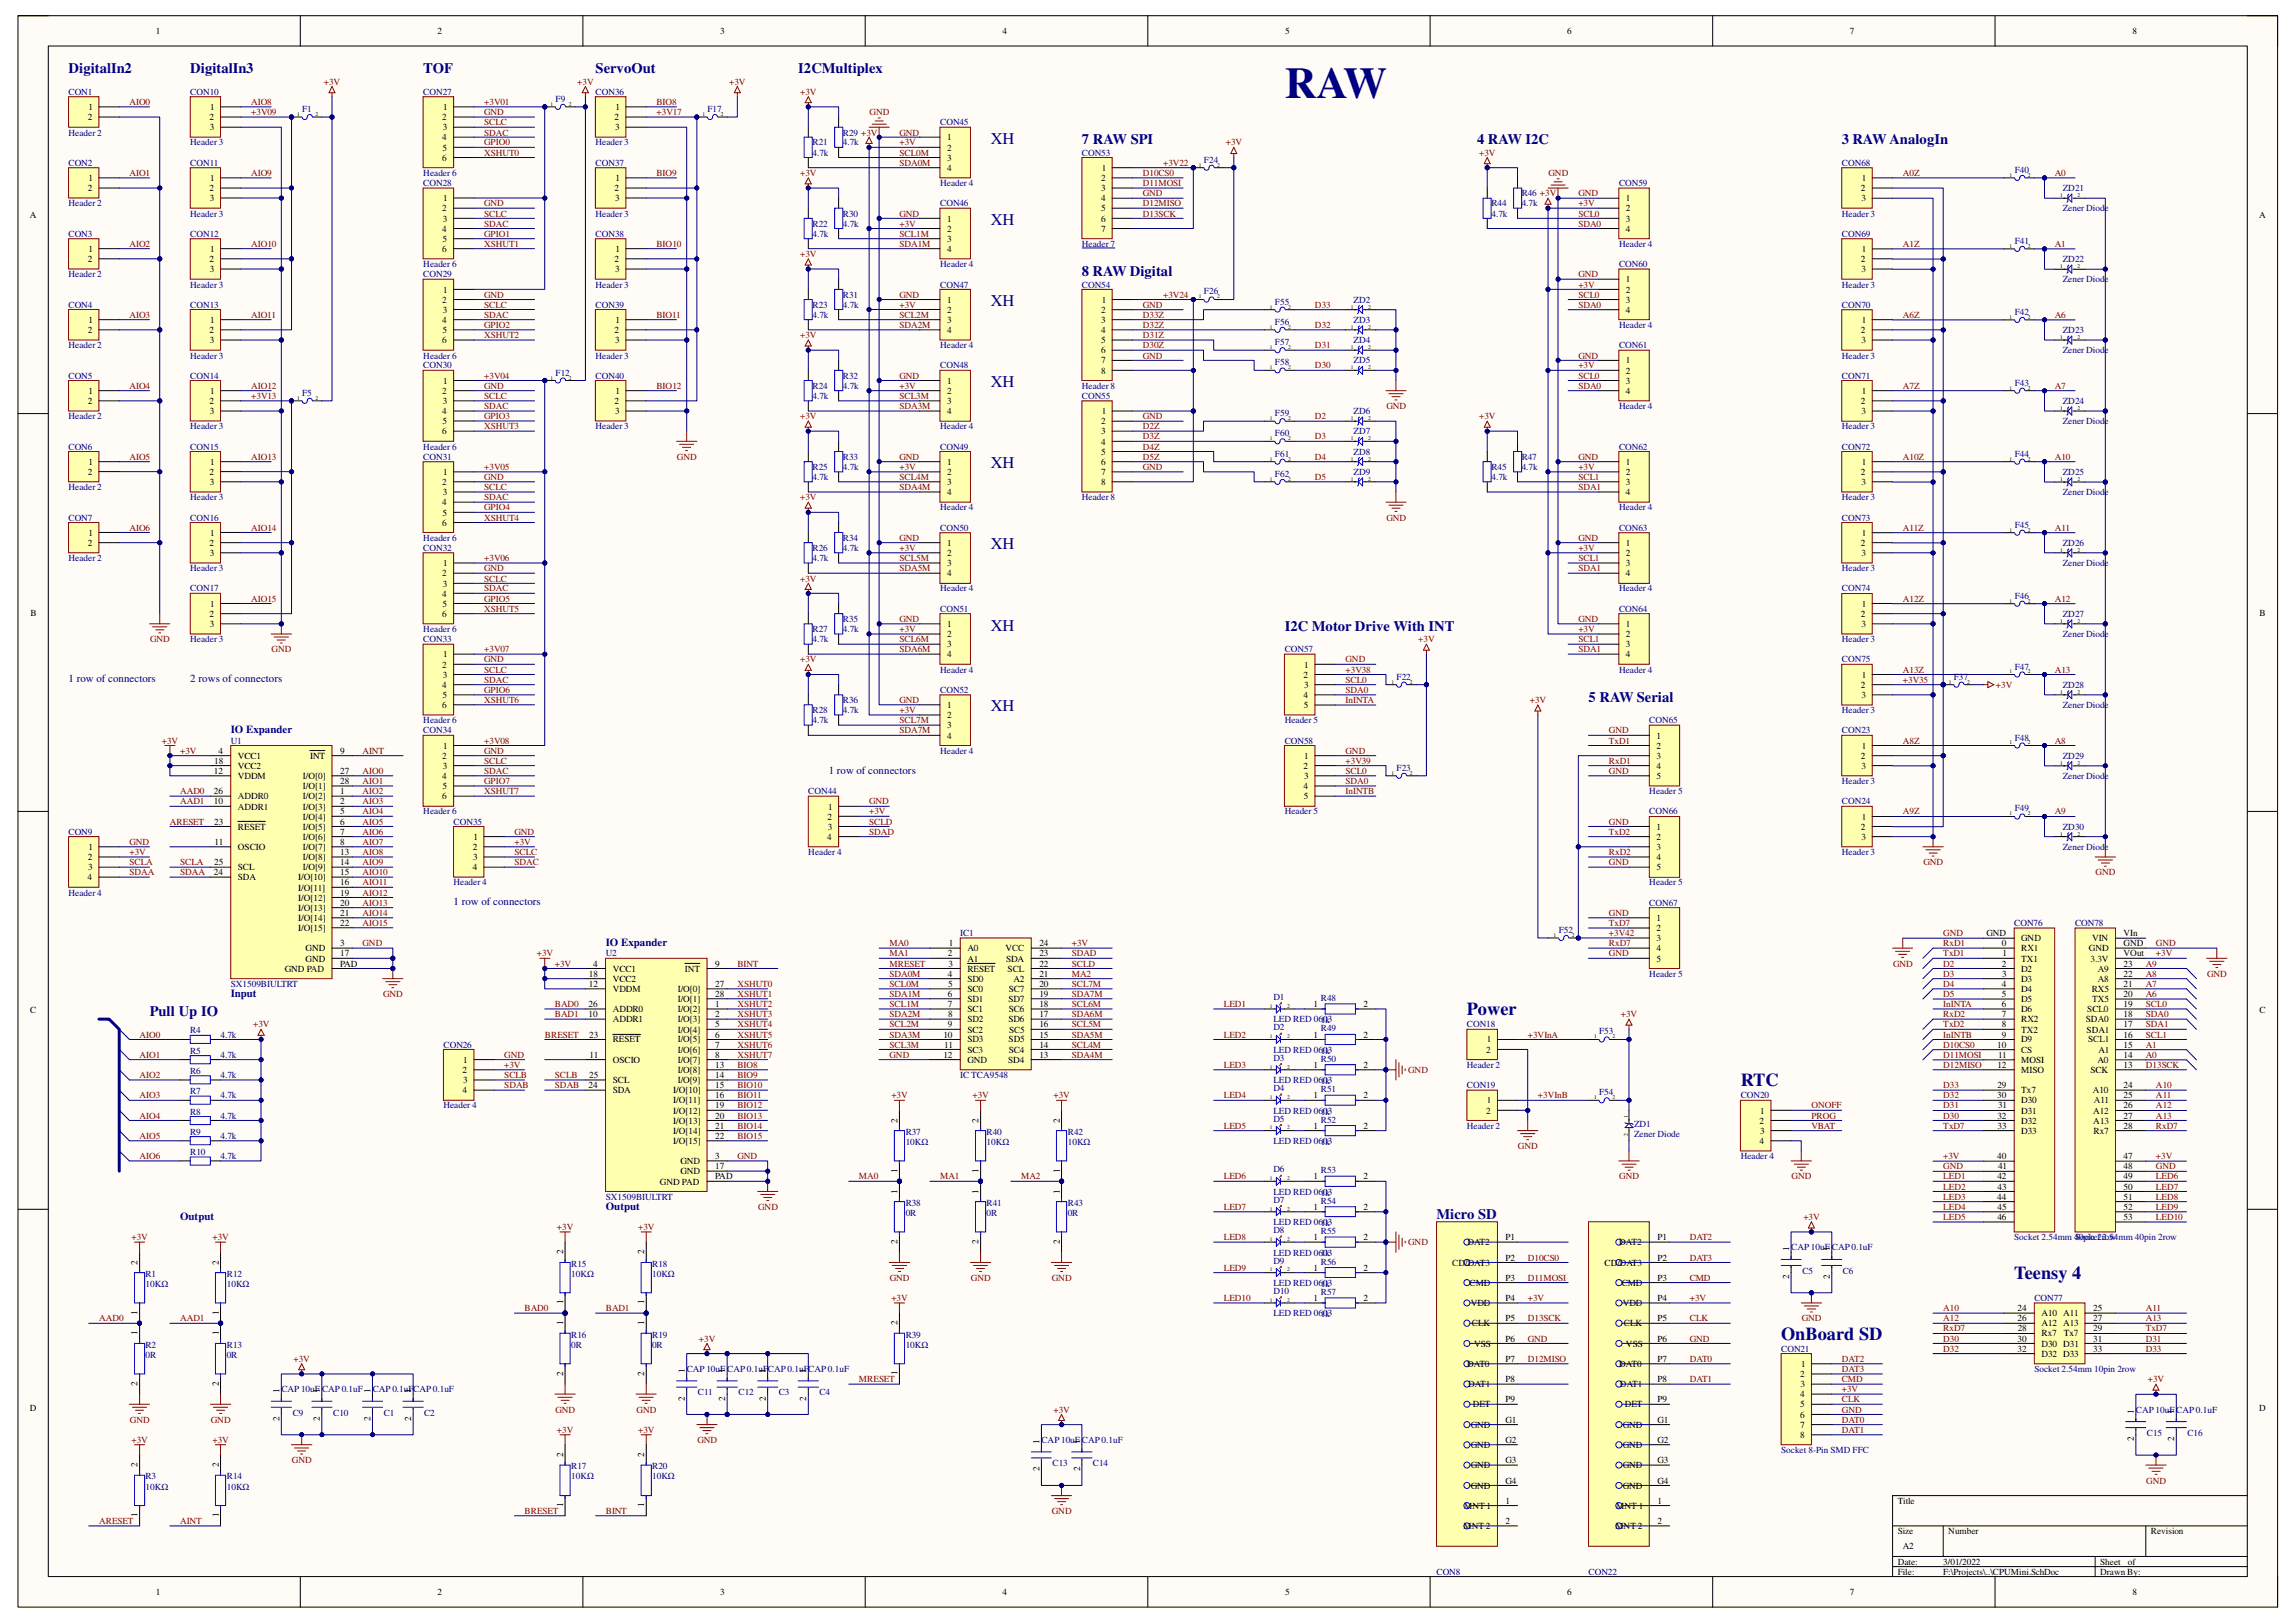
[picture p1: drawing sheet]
<svg xmlns="http://www.w3.org/2000/svg" width="420mm" height="297mm" viewBox="0 0 420 297" stroke-linecap="round" stroke-linejoin="round" font-family="sans-serif">
<defs><g id="words">
<text font-size="8" fill="#000080" x="235.2" y="17.9">RAW</text>
<g font-size="3.3" fill="#000080">
<text x="268.6" y="185.8">Power</text>
<text x="318.7" y="198.8">RTC</text>
<text x="368.8" y="234.1">Teensy 4</text>
<text x="326.1" y="245.2">OnBoard SD</text>
</g>
<g font-size="3" fill="#000080">
<text x="181.4" y="26.3">XH</text>
<text x="181.4" y="41.2">XH</text>
<text x="181.4" y="56">XH</text>
<text x="181.4" y="70.9">XH</text>
<text x="181.4" y="85.7">XH</text>
<text x="181.4" y="100.5">XH</text>
<text x="181.4" y="115.4">XH</text>
<text x="181.4" y="130.2">XH</text>
</g>
<g font-size="2.7" fill="#000080">
<text x="12.6" y="13.4">DigitalIn2</text>
<text x="34.8" y="13.4">DigitalIn3</text>
<text x="77.5" y="13.4">TOF</text>
<text x="109" y="13.4">ServoOut</text>
<text x="146.1" y="13.4">I2CMultiplex</text>
<text x="198.1" y="26.4">7 RAW SPI</text>
<text x="270.4" y="26.4">4 RAW I2C</text>
<text x="337.2" y="26.4">3 RAW AnalogIn</text>
<text x="198.1" y="50.5">8 RAW Digital</text>
<text x="235.2" y="115.5">I2C Motor Drive With INT</text>
<text x="290.8" y="128.4">5 RAW Serial</text>
<text x="27.4" y="186">Pull Up IO</text>
<text x="263" y="223.1">Micro SD</text>
</g>
<g font-size="2" fill="#000080">
<text x="12.6" y="124.9">1 row of connectors</text>
<text x="34.8" y="124.9">2 rows of connectors</text>
<text x="42.2" y="134.2">IO Expander</text>
<text x="151.7" y="141.6">1 row of connectors</text>
<text x="83" y="165.7">1 row of connectors</text>
<text x="110.9" y="173.1">IO Expander</text>
<text x="42.2" y="182.4">Input</text>
<text x="110.9" y="221.4">Output</text>
<text x="33" y="223.2">Output</text>
</g>
<g font-size="1.7">
<text x="28.5" y="6.2">1</text>
<text x="80.1" y="6.2">2</text>
<text x="131.9" y="6.2">3</text>
<text x="183.5" y="6.2">4</text>
<text x="235.3" y="6.2">5</text>
<text x="286.9" y="6.2">6</text>
<text x="338.7" y="6.2">7</text>
<text x="390.4" y="6.2">8</text>
<text x="16.1" y="22">2</text>
<text x="16.2" y="20.2">1</text>
<text x="38.3" y="22">2</text>
<text x="38.4" y="23.9">3</text>
<text x="38.5" y="20.2">1</text>
<text x="81" y="22">2</text>
<text x="81.1" y="23.9">3</text>
<text x="81.1" y="20.2">1</text>
<text x="112.5" y="22">2</text>
<text x="112.6" y="23.9">3</text>
<text x="112.7" y="20.2">1</text>
<text x="81" y="25.7">4</text>
<text x="81" y="29.4">6</text>
<text x="81" y="27.6">5</text>
<text x="173.4" y="25.7">1</text>
<text x="173.4" y="27.6">2</text>
<text x="173.4" y="29.4">3</text>
<text x="16.1" y="35">2</text>
<text x="16.2" y="33.1">1</text>
<text x="38.3" y="35">2</text>
<text x="38.5" y="33.1">1</text>
<text x="112.5" y="35">2</text>
<text x="112.7" y="33.1">1</text>
<text x="173.4" y="31.3">4</text>
<text x="201.6" y="33.1">2</text>
<text x="201.6" y="35">3</text>
<text x="201.7" y="31.3">1</text>
<text x="340.7" y="35">2</text>
<text x="340.9" y="33.1">1</text>
<text x="5.5" y="39.9">A</text>
<text x="38.4" y="36.8">3</text>
<text x="81" y="38.7">2</text>
<text x="81.1" y="40.6">3</text>
<text x="81.1" y="36.8">1</text>
<text x="112.6" y="36.8">3</text>
<text x="173.4" y="40.6">1</text>
<text x="201.6" y="36.8">4</text>
<text x="201.6" y="40.6">6</text>
<text x="201.6" y="38.7">5</text>
<text x="297.7" y="36.8">1</text>
<text x="297.7" y="38.7">2</text>
<text x="297.7" y="40.6">3</text>
<text x="340.8" y="36.8">3</text>
<text x="413.6" y="39.9">A</text>
<text x="16.1" y="48">2</text>
<text x="16.2" y="46.1">1</text>
<text x="38.3" y="48">2</text>
<text x="38.5" y="46.1">1</text>
<text x="81" y="42.4">4</text>
<text x="81" y="46.1">6</text>
<text x="81" y="44.3">5</text>
<text x="112.5" y="48">2</text>
<text x="112.7" y="46.1">1</text>
<text x="173.4" y="42.4">2</text>
<text x="173.4" y="44.3">3</text>
<text x="173.4" y="46.1">4</text>
<text x="201.6" y="42.4">7</text>
<text x="297.7" y="42.4">4</text>
<text x="340.7" y="48">2</text>
<text x="340.9" y="46.1">1</text>
<text x="38.4" y="49.8">3</text>
<text x="81.1" y="53.6">1</text>
<text x="112.6" y="49.8">3</text>
<text x="297.7" y="51.7">1</text>
<text x="297.7" y="53.6">2</text>
<text x="340.8" y="49.8">3</text>
<text x="16.2" y="59.1">1</text>
<text x="38.5" y="59.1">1</text>
<text x="81" y="55.4">2</text>
<text x="81" y="59.1">4</text>
<text x="81.1" y="57.2">3</text>
<text x="112.7" y="59.1">1</text>
<text x="173.4" y="55.4">1</text>
<text x="173.4" y="57.2">2</text>
<text x="173.4" y="59.1">3</text>
<text x="201.6" y="57.2">2</text>
<text x="201.6" y="59.1">3</text>
<text x="201.7" y="55.4">1</text>
<text x="297.7" y="55.4">3</text>
<text x="297.7" y="57.2">4</text>
<text x="340.9" y="59.1">1</text>
<text x="16.1" y="61">2</text>
<text x="38.3" y="61">2</text>
<text x="38.4" y="62.8">3</text>
<text x="81" y="62.8">6</text>
<text x="81" y="61">5</text>
<text x="112.5" y="61">2</text>
<text x="112.6" y="62.8">3</text>
<text x="173.4" y="61">4</text>
<text x="201.6" y="61">4</text>
<text x="201.6" y="64.7">6</text>
<text x="201.6" y="62.8">5</text>
<text x="340.7" y="61">2</text>
<text x="340.8" y="62.8">3</text>
<text x="81.1" y="70.2">1</text>
<text x="173.4" y="70.2">1</text>
<text x="201.6" y="66.5">7</text>
<text x="201.6" y="68.4">8</text>
<text x="297.7" y="66.5">1</text>
<text x="297.7" y="68.4">2</text>
<text x="297.7" y="70.2">3</text>
<text x="16.1" y="74">2</text>
<text x="16.2" y="72.1">1</text>
<text x="38.3" y="74">2</text>
<text x="38.4" y="75.8">3</text>
<text x="38.5" y="72.1">1</text>
<text x="81" y="72.1">2</text>
<text x="81" y="75.8">4</text>
<text x="81" y="77.6">5</text>
<text x="81.1" y="74">3</text>
<text x="112.5" y="74">2</text>
<text x="112.6" y="75.8">3</text>
<text x="112.7" y="72.1">1</text>
<text x="173.4" y="72.1">2</text>
<text x="173.4" y="74">3</text>
<text x="173.4" y="75.8">4</text>
<text x="201.6" y="77.6">2</text>
<text x="201.7" y="75.8">1</text>
<text x="297.7" y="72.1">4</text>
<text x="340.7" y="74">2</text>
<text x="340.8" y="75.8">3</text>
<text x="340.9" y="72.1">1</text>
<text x="81" y="79.5">6</text>
<text x="201.6" y="81.4">4</text>
<text x="201.6" y="79.5">3</text>
<text x="201.6" y="83.2">5</text>
<text x="16.1" y="87">2</text>
<text x="16.2" y="85.1">1</text>
<text x="38.3" y="87">2</text>
<text x="38.4" y="88.8">3</text>
<text x="38.5" y="85.1">1</text>
<text x="81" y="88.8">2</text>
<text x="81.1" y="87">1</text>
<text x="173.4" y="85.1">1</text>
<text x="173.4" y="87">2</text>
<text x="173.4" y="88.8">3</text>
<text x="201.6" y="85.1">6</text>
<text x="201.6" y="87">7</text>
<text x="201.6" y="88.8">8</text>
<text x="297.7" y="85.1">1</text>
<text x="297.7" y="87">2</text>
<text x="297.7" y="88.8">3</text>
<text x="340.7" y="87">2</text>
<text x="340.8" y="88.8">3</text>
<text x="340.9" y="85.1">1</text>
<text x="81" y="92.5">4</text>
<text x="81" y="94.4">5</text>
<text x="81.1" y="90.6">3</text>
<text x="173.4" y="90.6">4</text>
<text x="297.7" y="90.6">4</text>
<text x="16.1" y="99.9">2</text>
<text x="16.2" y="98">1</text>
<text x="38.3" y="99.9">2</text>
<text x="38.4" y="101.8">3</text>
<text x="38.5" y="98">1</text>
<text x="81" y="96.2">6</text>
<text x="173.4" y="99.9">1</text>
<text x="173.4" y="101.8">2</text>
<text x="297.7" y="99.9">1</text>
<text x="297.7" y="101.8">2</text>
<text x="340.7" y="99.9">2</text>
<text x="340.8" y="101.8">3</text>
<text x="340.9" y="98">1</text>
<text x="81" y="105.5">2</text>
<text x="81.1" y="107.4">3</text>
<text x="81.1" y="103.6">1</text>
<text x="173.4" y="103.6">3</text>
<text x="173.4" y="105.5">4</text>
<text x="297.7" y="103.6">3</text>
<text x="297.7" y="105.5">4</text>
<text x="5.6" y="112.7">B</text>
<text x="38.3" y="112.9">2</text>
<text x="38.5" y="111">1</text>
<text x="81" y="109.2">4</text>
<text x="81" y="112.9">6</text>
<text x="81" y="111">5</text>
<text x="340.7" y="112.9">2</text>
<text x="340.9" y="111">1</text>
<text x="413.7" y="112.7">B</text>
<text x="38.4" y="114.8">3</text>
<text x="173.4" y="114.8">1</text>
<text x="173.4" y="116.6">2</text>
<text x="173.4" y="118.4">3</text>
<text x="297.7" y="114.8">1</text>
<text x="297.7" y="116.6">2</text>
<text x="297.7" y="118.4">3</text>
<text x="340.8" y="114.8">3</text>
<text x="81" y="122.2">2</text>
<text x="81" y="125.9">4</text>
<text x="81.1" y="124">3</text>
<text x="81.1" y="120.3">1</text>
<text x="173.4" y="120.3">4</text>
<text x="238.7" y="124">2</text>
<text x="238.7" y="125.9">3</text>
<text x="238.8" y="122.2">1</text>
<text x="297.7" y="120.3">4</text>
<text x="340.7" y="125.9">2</text>
<text x="340.9" y="124">1</text>
<text x="81" y="129.6">6</text>
<text x="81" y="127.8">5</text>
<text x="173.4" y="129.6">1</text>
<text x="173.4" y="131.4">2</text>
<text x="238.7" y="127.8">4</text>
<text x="238.7" y="129.6">5</text>
<text x="340.8" y="127.8">3</text>
<text x="40" y="138">4</text>
<text x="62.3" y="138">9</text>
<text x="81.1" y="137">1</text>
<text x="173.4" y="133.3">3</text>
<text x="173.4" y="135.2">4</text>
<text x="303.3" y="135.2">1</text>
<text x="303.3" y="137">2</text>
<text x="340.9" y="137">1</text>
<text x="39.1" y="141.6">12</text>
<text x="39.2" y="139.8">18</text>
<text x="43.5" y="138.9">VCC1</text>
<text x="43.5" y="140.7">VCC2</text>
<text x="43.5" y="142.6">VDDM</text>
<text x="55.4" y="142.6">I/O[0]</text>
<text x="56.8" y="138.9">INT</text>
<text x="62.3" y="141.6">27</text>
<text x="62.3" y="143.5">28</text>
<text x="81" y="138.9">2</text>
<text x="81" y="142.6">4</text>
<text x="81.1" y="140.7">3</text>
<text x="238.7" y="140.7">2</text>
<text x="238.7" y="142.6">3</text>
<text x="238.8" y="138.9">1</text>
<text x="303.3" y="138.9">3</text>
<text x="303.3" y="140.7">4</text>
<text x="303.3" y="142.6">5</text>
<text x="340.7" y="138.9">2</text>
<text x="340.8" y="140.7">3</text>
<text x="39.1" y="145.4">26</text>
<text x="39.1" y="147.2">10</text>
<text x="43.5" y="146.3">ADDR0</text>
<text x="43.5" y="148.2">ADDR1</text>
<text x="55.4" y="144.4">I/O[1]</text>
<text x="55.4" y="146.3">I/O[2]</text>
<text x="55.4" y="148.2">I/O[3]</text>
<text x="55.4" y="150">I/O[4]</text>
<text x="62.3" y="145.4">1</text>
<text x="62.3" y="147.2">2</text>
<text x="62.3" y="149.1">5</text>
<text x="81" y="146.3">6</text>
<text x="81" y="144.4">5</text>
<text x="151.5" y="150">2</text>
<text x="151.6" y="148.2">1</text>
<text x="238.7" y="144.4">4</text>
<text x="238.7" y="146.3">5</text>
<text x="340.9" y="150">1</text>
<text x="16.2" y="155.6">1</text>
<text x="39.2" y="150.9">23</text>
<text x="39.3" y="154.6">11</text>
<text x="43.5" y="151.8">RESET</text>
<text x="43.5" y="155.6">OSCIO</text>
<text x="55.4" y="151.8">I/O[5]</text>
<text x="55.4" y="153.7">I/O[6]</text>
<text x="55.4" y="155.6">I/O[7]</text>
<text x="62.3" y="150.9">6</text>
<text x="62.3" y="152.8">7</text>
<text x="62.3" y="154.6">8</text>
<text x="86.6" y="155.6">2</text>
<text x="86.7" y="153.7">1</text>
<text x="151.5" y="153.7">4</text>
<text x="151.5" y="151.8">3</text>
<text x="303.3" y="151.8">1</text>
<text x="303.3" y="153.7">2</text>
<text x="303.3" y="155.6">3</text>
<text x="340.7" y="151.8">2</text>
<text x="340.8" y="153.7">3</text>
<text x="16" y="161.1">4</text>
<text x="16.1" y="157.4">2</text>
<text x="16.1" y="159.3">3</text>
<text x="39.1" y="160.2">24</text>
<text x="39.2" y="158.4">25</text>
<text x="43.5" y="159.3">SCL</text>
<text x="43.5" y="161.1">SDA</text>
<text x="54.6" y="161.1">I/O[10]</text>
<text x="55.4" y="157.4">I/O[8]</text>
<text x="55.4" y="159.3">I/O[9]</text>
<text x="62.3" y="156.5">13</text>
<text x="62.3" y="158.4">14</text>
<text x="62.3" y="160.2">15</text>
<text x="86.6" y="159.3">4</text>
<text x="86.6" y="157.4">3</text>
<text x="303.3" y="157.4">4</text>
<text x="303.3" y="159.3">5</text>
<text x="54.6" y="163">I/O[11]</text>
<text x="54.6" y="164.8">I/O[12]</text>
<text x="54.6" y="166.7">I/O[13]</text>
<text x="62.3" y="162.1">16</text>
<text x="62.3" y="163.9">19</text>
<text x="62.3" y="165.8">20</text>
<text x="62.3" y="167.6">21</text>
<text x="54.6" y="168.6">I/O[14]</text>
<text x="54.6" y="170.4">I/O[15]</text>
<text x="62.3" y="173.2">3</text>
<text x="62.3" y="169.5">22</text>
<text x="173.7" y="173.2">1</text>
<text x="190.3" y="173.2">24</text>
<text x="303.3" y="168.6">1</text>
<text x="303.3" y="170.4">2</text>
<text x="303.3" y="172.3">3</text>
<text x="363.7" y="171.3">GND</text>
<text x="366.5" y="173.2">0</text>
<text x="370" y="172.3">GND</text>
<text x="383" y="172.3">VIN</text>
<text x="388.8" y="171.3">VIn</text>
<text x="388.8" y="173.2">GND</text>
<text x="52.1" y="177.8">GND PAD</text>
<text x="56" y="174.1">GND</text>
<text x="56" y="176">GND</text>
<text x="62.3" y="175">17</text>
<text x="62.3" y="176.9">PAD</text>
<text x="107.8" y="178.8">18</text>
<text x="108.6" y="176.9">4</text>
<text x="112.2" y="177.8">VCC1</text>
<text x="112.2" y="179.7">VCC2</text>
<text x="125.4" y="177.8">INT</text>
<text x="130.9" y="176.9">9</text>
<text x="173.6" y="175">2</text>
<text x="173.6" y="178.8">4</text>
<text x="173.6" y="176.9">3</text>
<text x="177.1" y="174.1">A0</text>
<text x="177.1" y="176">A1</text>
<text x="177.1" y="177.8">RESET</text>
<text x="177.1" y="179.7">SD0</text>
<text x="184.1" y="174.1">VCC</text>
<text x="184.2" y="176">SDA</text>
<text x="184.5" y="177.8">SCL</text>
<text x="185.5" y="179.7">A2</text>
<text x="190.3" y="178.8">21</text>
<text x="190.3" y="176.9">22</text>
<text x="190.3" y="175">23</text>
<text x="303.3" y="174.1">4</text>
<text x="303.3" y="176">5</text>
<text x="366.5" y="176.9">2</text>
<text x="366.6" y="178.8">3</text>
<text x="366.6" y="175">1</text>
<text x="370" y="174.1">RX1</text>
<text x="370" y="176">TX1</text>
<text x="370" y="177.8">D2</text>
<text x="370" y="179.7">D3</text>
<text x="382.4" y="174.1">GND</text>
<text x="382.7" y="176">3.3V</text>
<text x="384" y="179.7">A8</text>
<text x="384" y="177.8">A9</text>
<text x="388.8" y="178.8">22</text>
<text x="388.8" y="176.9">23</text>
<text x="388.8" y="175">VOut</text>
<text x="5.5" y="185.5">C</text>
<text x="107.8" y="184.3">26</text>
<text x="107.8" y="180.6">12</text>
<text x="112.2" y="181.5">VDDM</text>
<text x="112.2" y="185.3">ADDR0</text>
<text x="124.1" y="181.5">I/O[0]</text>
<text x="124.1" y="183.4">I/O[1]</text>
<text x="124.1" y="185.3">I/O[2]</text>
<text x="130.9" y="180.6">27</text>
<text x="130.9" y="182.5">28</text>
<text x="130.9" y="184.3">1</text>
<text x="173.6" y="182.5">6</text>
<text x="173.6" y="184.3">7</text>
<text x="173.6" y="180.6">5</text>
<text x="177.1" y="181.5">SC0</text>
<text x="177.1" y="183.4">SD1</text>
<text x="177.1" y="185.3">SC1</text>
<text x="184.6" y="183.4">SD7</text>
<text x="184.7" y="185.3">SC6</text>
<text x="184.7" y="181.5">SC7</text>
<text x="190.3" y="184.3">18</text>
<text x="190.3" y="182.5">19</text>
<text x="190.3" y="180.6">20</text>
<text x="240.5" y="184.3">1</text>
<text x="249.6" y="184.3">2</text>
<text x="366.5" y="180.6">4</text>
<text x="366.5" y="184.3">6</text>
<text x="366.5" y="182.5">5</text>
<text x="370" y="181.5">D4</text>
<text x="370" y="183.4">D5</text>
<text x="370" y="185.3">D6</text>
<text x="382.1" y="185.3">SCL0</text>
<text x="382.9" y="181.5">RX5</text>
<text x="383" y="183.4">TX5</text>
<text x="388.8" y="184.3">19</text>
<text x="388.8" y="182.5">20</text>
<text x="388.8" y="180.6">21</text>
<text x="413.7" y="185.5">C</text>
<text x="107.8" y="186.2">10</text>
<text x="107.9" y="189.9">23</text>
<text x="112.2" y="187.1">ADDR1</text>
<text x="112.2" y="190.8">RESET</text>
<text x="124.1" y="187.1">I/O[3]</text>
<text x="124.1" y="189">I/O[4]</text>
<text x="124.1" y="190.8">I/O[5]</text>
<text x="130.9" y="186.2">2</text>
<text x="130.9" y="188">5</text>
<text x="130.9" y="189.9">6</text>
<text x="130.9" y="191.7">7</text>
<text x="172.7" y="189.9">10</text>
<text x="172.9" y="191.7">11</text>
<text x="173.6" y="188">9</text>
<text x="173.6" y="186.2">8</text>
<text x="177.1" y="187.1">SD2</text>
<text x="177.1" y="189">SC2</text>
<text x="177.1" y="190.8">SD3</text>
<text x="184.6" y="187.1">SD6</text>
<text x="184.6" y="190.8">SD5</text>
<text x="184.7" y="189">SC5</text>
<text x="190.3" y="191.7">14</text>
<text x="190.3" y="189.9">15</text>
<text x="190.3" y="188">16</text>
<text x="190.3" y="186.2">17</text>
<text x="240.5" y="189.9">1</text>
<text x="249.6" y="189.9">2</text>
<text x="272.2" y="190.8">1</text>
<text x="365.6" y="191.7">10</text>
<text x="366.5" y="186.2">7</text>
<text x="366.5" y="188">8</text>
<text x="366.5" y="189.9">9</text>
<text x="370" y="187.1">RX2</text>
<text x="370" y="189">TX2</text>
<text x="370" y="190.8">D9</text>
<text x="381.9" y="187.1">SDA0</text>
<text x="382" y="189">SDA1</text>
<text x="382.3" y="190.8">SCL1</text>
<text x="388.8" y="191.7">15</text>
<text x="388.8" y="189.9">16</text>
<text x="388.8" y="188">17</text>
<text x="388.8" y="186.2">18</text>
<text x="84.7" y="196.4">2</text>
<text x="84.8" y="194.5">1</text>
<text x="107.9" y="197.3">25</text>
<text x="107.9" y="193.6">11</text>
<text x="112.2" y="194.5">OSCIO</text>
<text x="124.1" y="192.7">I/O[6]</text>
<text x="124.1" y="194.5">I/O[7]</text>
<text x="124.1" y="196.4">I/O[8]</text>
<text x="130.9" y="193.6">8</text>
<text x="130.9" y="195.5">13</text>
<text x="130.9" y="197.3">14</text>
<text x="172.7" y="193.6">12</text>
<text x="177.1" y="192.7">SC3</text>
<text x="177.1" y="194.5">GND</text>
<text x="184.6" y="194.5">SD4</text>
<text x="184.7" y="192.7">SC4</text>
<text x="190.3" y="193.6">13</text>
<text x="240.5" y="195.5">1</text>
<text x="249.6" y="195.5">2</text>
<text x="272.1" y="192.7">2</text>
<text x="365.7" y="195.5">12</text>
<text x="365.8" y="193.6">11</text>
<text x="370" y="192.7">CS</text>
<text x="370" y="194.5">MOSI</text>
<text x="370" y="196.4">MISO</text>
<text x="382.7" y="196.4">SCK</text>
<text x="384" y="194.5">A0</text>
<text x="384.2" y="192.7">A1</text>
<text x="388.8" y="195.5">13</text>
<text x="388.8" y="193.6">14</text>
<text x="84.7" y="200.1">4</text>
<text x="84.8" y="198.2">3</text>
<text x="107.8" y="199.2">24</text>
<text x="112.2" y="198.2">SCL</text>
<text x="112.2" y="200.1">SDA</text>
<text x="123.3" y="200.1">I/O[10]</text>
<text x="123.3" y="201.9">I/O[11]</text>
<text x="123.3" y="203.8">I/O[12]</text>
<text x="124.1" y="198.2">I/O[9]</text>
<text x="130.9" y="199.2">15</text>
<text x="130.9" y="201">16</text>
<text x="130.9" y="202.9">19</text>
<text x="240.5" y="201">1</text>
<text x="249.6" y="201">2</text>
<text x="272.1" y="203.8">2</text>
<text x="272.2" y="201.9">1</text>
<text x="322.3" y="203.8">1</text>
<text x="365.6" y="201">30</text>
<text x="365.7" y="199.2">29</text>
<text x="365.8" y="202.9">31</text>
<text x="370" y="200.1">Tx7</text>
<text x="370" y="201.9">D30</text>
<text x="370" y="203.8">D31</text>
<text x="383.1" y="200.1">A10</text>
<text x="383.2" y="203.8">A12</text>
<text x="383.3" y="201.9">A11</text>
<text x="388.8" y="199.2">24</text>
<text x="388.8" y="201">25</text>
<text x="388.8" y="202.9">26</text>
<text x="123.3" y="205.7">I/O[13]</text>
<text x="123.3" y="207.5">I/O[14]</text>
<text x="123.3" y="209.4">I/O[15]</text>
<text x="130.9" y="204.7">20</text>
<text x="130.9" y="206.6">21</text>
<text x="130.9" y="208.4">22</text>
<text x="164.3" y="205.4" transform="rotate(-90 164.3 205.4)">2</text>
<text x="179.1" y="205.4" transform="rotate(-90 179.1 205.4)">2</text>
<text x="194" y="205.4" transform="rotate(-90 194 205.4)">2</text>
<text x="240.5" y="206.6">1</text>
<text x="249.6" y="206.6">2</text>
<text x="322.1" y="205.7">2</text>
<text x="322.1" y="209.4">4</text>
<text x="322.2" y="207.5">3</text>
<text x="365.7" y="204.7">32</text>
<text x="365.7" y="206.6">33</text>
<text x="370" y="205.7">D32</text>
<text x="370" y="207.5">D33</text>
<text x="383.2" y="205.7">A13</text>
<text x="383.3" y="207.5">Rx7</text>
<text x="388.8" y="204.7">27</text>
<text x="388.8" y="206.6">28</text>
<text x="124.6" y="213.1">GND</text>
<text x="124.6" y="214.9">GND</text>
<text x="130.9" y="212.1">3</text>
<text x="130.9" y="214">17</text>
<text x="130.9" y="215.9">PAD</text>
<text x="164.3" y="214.6" transform="rotate(-90 164.3 214.6)">1</text>
<text x="179.1" y="214.6" transform="rotate(-90 179.1 214.6)">1</text>
<text x="194" y="214.6" transform="rotate(-90 194 214.6)">1</text>
<text x="240.5" y="215.9">1</text>
<text x="249.6" y="215.9">2</text>
<text x="365.6" y="212.1">40</text>
<text x="365.7" y="215.9">42</text>
<text x="365.8" y="214">41</text>
<text x="388.8" y="212.1">47</text>
<text x="388.8" y="214">48</text>
<text x="388.8" y="215.9">49</text>
<text x="120.8" y="216.8">GND PAD</text>
<text x="164.3" y="218.4" transform="rotate(-90 164.3 218.4)">1</text>
<text x="179.1" y="218.4" transform="rotate(-90 179.1 218.4)">1</text>
<text x="194" y="218.4" transform="rotate(-90 194 218.4)">1</text>
<text x="240.5" y="221.4">1</text>
<text x="249.6" y="221.4">2</text>
<text x="365.6" y="219.6">44</text>
<text x="365.7" y="217.7">43</text>
<text x="365.7" y="221.4">45</text>
<text x="388.8" y="217.7">50</text>
<text x="388.8" y="219.6">51</text>
<text x="388.8" y="221.4">52</text>
<text x="164.3" y="227.8" transform="rotate(-90 164.3 227.8)">2</text>
<text x="179.1" y="227.8" transform="rotate(-90 179.1 227.8)">2</text>
<text x="194" y="227.8" transform="rotate(-90 194 227.8)">2</text>
<text x="240.5" y="227">1</text>
<text x="249.6" y="227">2</text>
<text x="268.6" y="227.9">DAT2</text>
<text x="275.6" y="227">P1</text>
<text x="296.4" y="227.9">DAT2</text>
<text x="303.4" y="227">P1</text>
<text x="365.7" y="223.3">46</text>
<text x="388.8" y="223.3">53</text>
<text x="25.2" y="231.4" transform="rotate(-90 25.2 231.4)">2</text>
<text x="40" y="231.4" transform="rotate(-90 40 231.4)">2</text>
<text x="103.1" y="229.6" transform="rotate(-90 103.1 229.6)">2</text>
<text x="117.9" y="229.6" transform="rotate(-90 117.9 229.6)">2</text>
<text x="240.5" y="232.5">1</text>
<text x="249.6" y="232.5">2</text>
<text x="265.9" y="231.6">CD/DAT3</text>
<text x="275.6" y="230.7">P2</text>
<text x="293.7" y="231.6">CD/DAT3</text>
<text x="303.4" y="230.7">P2</text>
<text x="327.6" y="229" transform="rotate(-90 327.6 229)">1</text>
<text x="335" y="229" transform="rotate(-90 335 229)">1</text>
<text x="103.1" y="238.7" transform="rotate(-90 103.1 238.7)">1</text>
<text x="117.9" y="238.7" transform="rotate(-90 117.9 238.7)">1</text>
<text x="240.5" y="238.1">1</text>
<text x="249.6" y="238.1">2</text>
<text x="269.1" y="235.3">CMD</text>
<text x="269.3" y="239.1">VDD</text>
<text x="275.6" y="234.4">P3</text>
<text x="275.6" y="238.1">P4</text>
<text x="296.9" y="235.3">CMD</text>
<text x="297.1" y="239.1">VDD</text>
<text x="303.4" y="234.4">P3</text>
<text x="303.4" y="238.1">P4</text>
<text x="327.6" y="234.1" transform="rotate(-90 327.6 234.1)">2</text>
<text x="335" y="234.1" transform="rotate(-90 335 234.1)">2</text>
<text x="369.3" y="240">24</text>
<text x="383.2" y="240">25</text>
<text x="25.2" y="244.4" transform="rotate(-90 25.2 244.4)">1</text>
<text x="25.2" y="240.6" transform="rotate(-90 25.2 240.6)">1</text>
<text x="40" y="244.4" transform="rotate(-90 40 244.4)">1</text>
<text x="40" y="240.6" transform="rotate(-90 40 240.6)">1</text>
<text x="103.1" y="242.6" transform="rotate(-90 103.1 242.6)">1</text>
<text x="117.9" y="242.6" transform="rotate(-90 117.9 242.6)">1</text>
<text x="164.3" y="242.6" transform="rotate(-90 164.3 242.6)">2</text>
<text x="269.5" y="242.7">CLK</text>
<text x="275.6" y="241.9">P5</text>
<text x="275.6" y="245.5">P6</text>
<text x="297.3" y="242.7">CLK</text>
<text x="303.4" y="245.5">P6</text>
<text x="303.4" y="241.9">P5</text>
<text x="369.3" y="241.9">26</text>
<text x="369.3" y="245.5">30</text>
<text x="369.4" y="243.7">28</text>
<text x="373.8" y="240.9">A10 A11</text>
<text x="373.8" y="242.7">A12 A13</text>
<text x="373.8" y="244.6">Rx7</text>
<text x="377.8" y="244.6">Tx7</text>
<text x="383.2" y="243.7">29</text>
<text x="383.2" y="245.5">31</text>
<text x="383.2" y="241.9">27</text>
<text x="103.1" y="251.8" transform="rotate(-90 103.1 251.8)">2</text>
<text x="117.9" y="251.8" transform="rotate(-90 117.9 251.8)">2</text>
<text x="125.4" y="251.3" transform="rotate(-90 125.4 251.3)">1</text>
<text x="132.8" y="251.3" transform="rotate(-90 132.8 251.3)">1</text>
<text x="140.2" y="251.3" transform="rotate(-90 140.2 251.3)">1</text>
<text x="147.6" y="251.3" transform="rotate(-90 147.6 251.3)">1</text>
<text x="164.3" y="251.7" transform="rotate(-90 164.3 251.7)">1</text>
<text x="268.6" y="250.2">DAT0</text>
<text x="269.9" y="246.5">VSS</text>
<text x="275.6" y="249.3">P7</text>
<text x="296.4" y="250.2">DAT0</text>
<text x="297.7" y="246.5">VSS</text>
<text x="303.4" y="249.3">P7</text>
<text x="329.7" y="250.2">1</text>
<text x="369.3" y="247.4">32</text>
<text x="373.8" y="246.5">D30 D31</text>
<text x="373.8" y="248.3">D32 D33</text>
<text x="383.2" y="247.4">33</text>
<text x="25.2" y="253.7" transform="rotate(-90 25.2 253.7)">2</text>
<text x="40" y="253.7" transform="rotate(-90 40 253.7)">2</text>
<text x="51.2" y="255" transform="rotate(-90 51.2 255)">1</text>
<text x="58.6" y="255" transform="rotate(-90 58.6 255)">1</text>
<text x="67.8" y="255" transform="rotate(-90 67.8 255)">1</text>
<text x="75.3" y="255" transform="rotate(-90 75.3 255)">1</text>
<text x="125.4" y="256.3" transform="rotate(-90 125.4 256.3)">2</text>
<text x="132.8" y="256.3" transform="rotate(-90 132.8 256.3)">2</text>
<text x="140.2" y="256.3" transform="rotate(-90 140.2 256.3)">2</text>
<text x="147.6" y="256.3" transform="rotate(-90 147.6 256.3)">2</text>
<text x="268.8" y="253.9">DAT1</text>
<text x="269.6" y="257.6">DET</text>
<text x="275.6" y="252.9">P8</text>
<text x="275.6" y="256.7">P9</text>
<text x="296.6" y="253.9">DAT1</text>
<text x="297.5" y="257.6">DET</text>
<text x="303.4" y="252.9">P8</text>
<text x="303.4" y="256.7">P9</text>
<text x="329.6" y="252.1">2</text>
<text x="329.6" y="255.7">4</text>
<text x="329.6" y="257.6">5</text>
<text x="329.6" y="253.9">3</text>
<text x="5.5" y="258.3">D</text>
<text x="51.2" y="260" transform="rotate(-90 51.2 260)">2</text>
<text x="58.6" y="260" transform="rotate(-90 58.6 260)">2</text>
<text x="67.8" y="260" transform="rotate(-90 67.8 260)">2</text>
<text x="75.3" y="260" transform="rotate(-90 75.3 260)">2</text>
<text x="269.3" y="261.3">GND</text>
<text x="275.6" y="260.4">G1</text>
<text x="297.1" y="261.3">GND</text>
<text x="303.4" y="260.4">G1</text>
<text x="329.6" y="259.5">6</text>
<text x="329.6" y="261.3">7</text>
<text x="329.6" y="263.1">8</text>
<text x="390.6" y="263.7" transform="rotate(-90 390.6 263.7)">2</text>
<text x="390.6" y="258.7" transform="rotate(-90 390.6 258.7)">1</text>
<text x="398" y="263.7" transform="rotate(-90 398 263.7)">2</text>
<text x="398" y="258.7" transform="rotate(-90 398 258.7)">1</text>
<text x="413.6" y="258.3">D</text>
<text x="25.2" y="268.5" transform="rotate(-90 25.2 268.5)">2</text>
<text x="40" y="268.5" transform="rotate(-90 40 268.5)">2</text>
<text x="103.1" y="266.7" transform="rotate(-90 103.1 266.7)">2</text>
<text x="117.9" y="266.7" transform="rotate(-90 117.9 266.7)">2</text>
<text x="190.3" y="269.3" transform="rotate(-90 190.3 269.3)">2</text>
<text x="190.3" y="264.2" transform="rotate(-90 190.3 264.2)">1</text>
<text x="197.7" y="269.3" transform="rotate(-90 197.7 269.3)">2</text>
<text x="197.7" y="264.2" transform="rotate(-90 197.7 264.2)">1</text>
<text x="269.3" y="265">GND</text>
<text x="269.3" y="268.7">GND</text>
<text x="275.6" y="264.1">G2</text>
<text x="275.6" y="267.8">G3</text>
<text x="297.1" y="265">GND</text>
<text x="297.1" y="268.7">GND</text>
<text x="303.4" y="264.1">G2</text>
<text x="303.4" y="267.8">G3</text>
<text x="103.1" y="275.8" transform="rotate(-90 103.1 275.8)">1</text>
<text x="117.9" y="275.8" transform="rotate(-90 117.9 275.8)">1</text>
<text x="269.3" y="272.5">GND</text>
<text x="275.6" y="275.2">1</text>
<text x="275.6" y="271.5">G4</text>
<text x="297.1" y="272.5">GND</text>
<text x="303.4" y="275.2">1</text>
<text x="303.4" y="271.5">G4</text>
<text x="347.4" y="275.2">Title</text>
<text x="25.2" y="277.7" transform="rotate(-90 25.2 277.7)">1</text>
<text x="40" y="277.7" transform="rotate(-90 40 277.7)">1</text>
<text x="267.9" y="279.9">MNT 2</text>
<text x="268" y="276.1">MNT 1</text>
<text x="275.6" y="278.9">2</text>
<text x="295.7" y="279.9">MNT 2</text>
<text x="295.9" y="276.1">MNT 1</text>
<text x="303.4" y="278.9">2</text>
<text x="347.4" y="280.8">Size</text>
<text x="356.7" y="280.8">Number</text>
<text x="393.8" y="280.8">Revision</text>
<text x="347.4" y="286.3">Date:</text>
<text x="348.3" y="283.5">A2</text>
<text x="355.8" y="286.3">3/01/2022</text>
<text x="384.5" y="286.3">Sheet</text>
<text x="389.5" y="286.3">of</text>
<text x="28.5" y="291.9">1</text>
<text x="80.1" y="291.9">2</text>
<text x="131.9" y="291.9">3</text>
<text x="183.5" y="291.9">4</text>
<text x="235.3" y="291.9">5</text>
<text x="286.9" y="291.9">6</text>
<text x="338.7" y="291.9">7</text>
<text x="347.4" y="288.2">File:</text>
<text x="355.8" y="288.2">F:\Projects\..\CPUMini.SchDoc</text>
<text x="384.5" y="288.2">Drawn By:</text>
<text x="390.4" y="291.9">8</text>
</g>
<g font-size="1.7" fill="#000080">
<text x="12.6" y="17.4">CON1</text>
<text x="34.8" y="17.4">CON10</text>
<text x="77.5" y="17.4">CON27</text>
<text x="109" y="17.4">CON36</text>
<text x="55.3" y="20.5">F1</text>
<text x="101.7" y="18.7">F9</text>
<text x="129.5" y="20.5">F17</text>
<text x="172.1" y="22.9">CON45</text>
<text x="12.6" y="24.8">Header 2</text>
<text x="34.8" y="26.6">Header 3</text>
<text x="109" y="26.6">Header 3</text>
<text x="148.7" y="28.5">4.7k</text>
<text x="148.7" y="26.6">R21</text>
<text x="154.3" y="26.6">4.7k</text>
<text x="154.3" y="24.8">R29 +3V</text>
<text x="198.1" y="28.5">CON53</text>
<text x="220.4" y="29.8">F24</text>
<text x="12.6" y="30.4">CON2</text>
<text x="34.8" y="30.4">CON11</text>
<text x="77.5" y="32.2">Header 6</text>
<text x="77.5" y="34.1">CON28</text>
<text x="109" y="30.4">CON37</text>
<text x="172.1" y="34.1">Header 4</text>
<text x="278.6" y="35.9">R46 +3V</text>
<text x="296.4" y="34.1">CON59</text>
<text x="337.2" y="30.4">CON68</text>
<text x="368.8" y="31.7">F40</text>
<text x="377.6" y="35">ZD21</text>
<text x="12.6" y="37.8">Header 2</text>
<text x="34.8" y="39.6">Header 3</text>
<text x="109" y="39.6">Header 3</text>
<text x="148.7" y="41.5">R22</text>
<text x="154.3" y="41.5">4.7k</text>
<text x="154.3" y="39.6">R30</text>
<text x="172.1" y="37.8">CON46</text>
<text x="273" y="39.6">4.7k</text>
<text x="273" y="37.8">R44</text>
<text x="278.6" y="37.8">4.7k</text>
<text x="337.2" y="39.6">Header 3</text>
<text x="377.6" y="38.7">Zener Diode</text>
<text x="12.6" y="43.3">CON3</text>
<text x="34.8" y="43.3">CON12</text>
<text x="109" y="43.3">CON38</text>
<text x="148.7" y="43.3">4.7k</text>
<text x="198.1" y="45.2">Header 7</text>
<text x="296.4" y="45.2">Header 4</text>
<text x="337.2" y="43.3">CON69</text>
<text x="368.8" y="44.6">F41</text>
<text x="377.6" y="48">ZD22</text>
<text x="12.6" y="50.8">Header 2</text>
<text x="34.8" y="52.6">Header 3</text>
<text x="77.5" y="48.9">Header 6</text>
<text x="77.5" y="50.8">CON29</text>
<text x="109" y="52.6">Header 3</text>
<text x="172.1" y="48.9">Header 4</text>
<text x="172.1" y="52.6">CON47</text>
<text x="198.1" y="52.6">CON54</text>
<text x="220.4" y="53.9">F26</text>
<text x="296.4" y="48.9">CON60</text>
<text x="337.2" y="52.6">Header 3</text>
<text x="377.6" y="51.7">Zener Diode</text>
<text x="12.6" y="56.3">CON4</text>
<text x="34.8" y="56.3">CON13</text>
<text x="109" y="56.3">CON39</text>
<text x="148.7" y="58.2">4.7k</text>
<text x="148.7" y="56.3">R23</text>
<text x="154.3" y="56.3">4.7k</text>
<text x="154.3" y="54.5">R31</text>
<text x="233.4" y="55.8">F55</text>
<text x="233.4" y="59.5">F56</text>
<text x="247.8" y="55.4">ZD2</text>
<text x="247.8" y="59.1">ZD3</text>
<text x="337.2" y="56.3">CON70</text>
<text x="368.8" y="57.6">F42</text>
<text x="12.6" y="63.8">Header 2</text>
<text x="34.8" y="65.6">Header 3</text>
<text x="77.5" y="65.6">Header 6</text>
<text x="109" y="65.6">Header 3</text>
<text x="172.1" y="63.8">Header 4</text>
<text x="233.4" y="63.2">F57</text>
<text x="247.8" y="62.8">ZD4</text>
<text x="296.4" y="60">Header 4</text>
<text x="296.4" y="63.8">CON61</text>
<text x="337.2" y="65.6">Header 3</text>
<text x="377.6" y="61">ZD23</text>
<text x="377.6" y="64.7">Zener Diode</text>
<text x="12.6" y="69.3">CON5</text>
<text x="34.8" y="69.3">CON14</text>
<text x="77.5" y="67.4">CON30</text>
<text x="101.7" y="68.7">F12</text>
<text x="109" y="69.3">CON40</text>
<text x="148.7" y="71.2">R24</text>
<text x="154.3" y="71.2">4.7k</text>
<text x="154.3" y="69.3">R32</text>
<text x="172.1" y="67.4">CON48</text>
<text x="198.1" y="71.2">Header 8</text>
<text x="233.4" y="66.9">F58</text>
<text x="247.8" y="66.5">ZD5</text>
<text x="337.2" y="69.3">CON71</text>
<text x="368.8" y="70.6">F43</text>
<text x="12.6" y="76.7">Header 2</text>
<text x="55.3" y="72.5">F5</text>
<text x="148.7" y="73">4.7k</text>
<text x="198.1" y="73">CON55</text>
<text x="233.4" y="76.2">F59</text>
<text x="247.8" y="75.8">ZD6</text>
<text x="296.4" y="74.9">Header 4</text>
<text x="377.6" y="74">ZD24</text>
<text x="377.6" y="77.6">Zener Diode</text>
<text x="12.6" y="82.3">CON6</text>
<text x="34.8" y="78.6">Header 3</text>
<text x="34.8" y="82.3">CON15</text>
<text x="77.5" y="82.3">Header 6</text>
<text x="109" y="78.6">Header 3</text>
<text x="172.1" y="78.6">Header 4</text>
<text x="172.1" y="82.3">CON49</text>
<text x="233.4" y="79.9">F60</text>
<text x="233.4" y="83.6">F61</text>
<text x="247.8" y="79.5">ZD7</text>
<text x="247.8" y="83.2">ZD8</text>
<text x="296.4" y="82.3">CON62</text>
<text x="337.2" y="78.6">Header 3</text>
<text x="337.2" y="82.3">CON72</text>
<text x="368.8" y="83.6">F44</text>
<text x="12.6" y="89.7">Header 2</text>
<text x="77.5" y="84.2">CON31</text>
<text x="148.7" y="87.8">4.7k</text>
<text x="148.7" y="86">R25</text>
<text x="154.3" y="86">4.7k</text>
<text x="154.3" y="84.2">R33</text>
<text x="233.4" y="87.3">F62</text>
<text x="247.8" y="87">ZD9</text>
<text x="273" y="87.8">4.7k</text>
<text x="273" y="86">R45</text>
<text x="278.6" y="86">4.7k</text>
<text x="278.6" y="84.2">R47</text>
<text x="377.6" y="87">ZD25</text>
<text x="12.6" y="95.3">CON7</text>
<text x="34.8" y="91.6">Header 3</text>
<text x="34.8" y="95.3">CON16</text>
<text x="172.1" y="93.4">Header 4</text>
<text x="198.1" y="91.6">Header 8</text>
<text x="296.4" y="93.4">Header 4</text>
<text x="337.2" y="91.6">Header 3</text>
<text x="337.2" y="95.3">CON73</text>
<text x="377.6" y="90.6">Zener Diode</text>
<text x="77.5" y="99">Header 6</text>
<text x="77.5" y="100.8">CON32</text>
<text x="148.7" y="100.8">R26</text>
<text x="154.3" y="100.8">4.7k</text>
<text x="154.3" y="99">R34</text>
<text x="172.1" y="97.2">CON50</text>
<text x="296.4" y="97.2">CON63</text>
<text x="368.8" y="96.6">F45</text>
<text x="377.6" y="99.9">ZD26</text>
<text x="12.6" y="102.7">Header 2</text>
<text x="34.8" y="104.6">Header 3</text>
<text x="148.7" y="102.7">4.7k</text>
<text x="337.2" y="104.6">Header 3</text>
<text x="377.6" y="103.6">Zener Diode</text>
<text x="34.8" y="108.2">CON17</text>
<text x="154.3" y="113.8">R35</text>
<text x="172.1" y="108.2">Header 4</text>
<text x="172.1" y="112">CON51</text>
<text x="296.4" y="108.2">Header 4</text>
<text x="296.4" y="112">CON64</text>
<text x="337.2" y="108.2">CON74</text>
<text x="368.8" y="109.6">F46</text>
<text x="377.6" y="112.9">ZD27</text>
<text x="34.8" y="117.6">Header 3</text>
<text x="77.5" y="115.7">Header 6</text>
<text x="77.5" y="117.6">CON33</text>
<text x="148.7" y="117.6">4.7k</text>
<text x="148.7" y="115.7">R27</text>
<text x="154.3" y="115.7">4.7k</text>
<text x="235.2" y="119.4">CON57</text>
<text x="337.2" y="117.6">Header 3</text>
<text x="377.6" y="116.6">Zener Diode</text>
<text x="172.1" y="123.1">Header 4</text>
<text x="255.7" y="124.4">F22</text>
<text x="296.4" y="123.1">Header 4</text>
<text x="337.2" y="121.2">CON75</text>
<text x="357.7" y="124.4">F37</text>
<text x="368.8" y="122.6">F47</text>
<text x="377.6" y="125.9">ZD28</text>
<text x="148.7" y="130.5">R28</text>
<text x="154.3" y="130.5">4.7k</text>
<text x="154.3" y="128.7">R36</text>
<text x="172.1" y="126.8">CON52</text>
<text x="337.2" y="130.5">Header 3</text>
<text x="377.6" y="129.6">Zener Diode</text>
<text x="42.2" y="136.1">U1</text>
<text x="77.5" y="132.4">Header 6</text>
<text x="77.5" y="134.2">CON34</text>
<text x="148.7" y="132.4">4.7k</text>
<text x="172.1" y="138">Header 4</text>
<text x="235.2" y="132.4">Header 5</text>
<text x="235.2" y="136.1">CON58</text>
<text x="302" y="132.4">CON65</text>
<text x="337.2" y="134.2">CON23</text>
<text x="368.8" y="135.6">F48</text>
<text x="255.7" y="141.1">F23</text>
<text x="337.2" y="143.5">Header 3</text>
<text x="377.6" y="138.9">ZD29</text>
<text x="377.6" y="142.6">Zener Diode</text>
<text x="77.5" y="149.1">Header 6</text>
<text x="148" y="145.4">CON44</text>
<text x="235.2" y="149.1">Header 5</text>
<text x="302" y="145.4">Header 5</text>
<text x="302" y="149.1">CON66</text>
<text x="337.2" y="147.2">CON24</text>
<text x="368.8" y="148.5">F49</text>
<text x="12.6" y="152.8">CON9</text>
<text x="83" y="150.9">CON35</text>
<text x="377.6" y="151.8">ZD30</text>
<text x="377.6" y="155.6">Zener Diode</text>
<text x="148" y="156.5">Header 4</text>
<text x="337.2" y="156.5">Header 3</text>
<text x="12.6" y="163.9">Header 4</text>
<text x="83" y="162.1">Header 4</text>
<text x="302" y="162.1">Header 5</text>
<text x="302" y="165.8">CON67</text>
<text x="175.8" y="171.3">IC1</text>
<text x="285.4" y="170.8">F52</text>
<text x="368.8" y="169.5">CON76</text>
<text x="379.9" y="169.5">CON78</text>
<text x="110.9" y="175">U2</text>
<text x="302" y="178.8">Header 5</text>
<text x="42.2" y="180.6">SX1509BIULTRT</text>
<text x="233.1" y="183">D1</text>
<text x="241.8" y="183.2">R48</text>
<text x="34.8" y="189.1">R4</text>
<text x="40.4" y="189.9">4.7k</text>
<text x="81.2" y="191.7">CON26</text>
<text x="233.1" y="187.1">LED RED 0603</text>
<text x="233.1" y="188.6">D2</text>
<text x="241.8" y="188.8">R49</text>
<text x="241.8" y="187.3">1k</text>
<text x="268.6" y="188">CON18</text>
<text x="292.8" y="189.3">F53</text>
<text x="34.8" y="192.9">R5</text>
<text x="34.8" y="196.6">R6</text>
<text x="40.4" y="193.6">4.7k</text>
<text x="40.4" y="197.3">4.7k</text>
<text x="175.8" y="197.3">IC TCA9548</text>
<text x="233.1" y="192.7">LED RED 0603</text>
<text x="233.1" y="194.1">D3</text>
<text x="241.8" y="194.4">R50</text>
<text x="241.8" y="192.9">1k</text>
<text x="268.6" y="195.5">Header 2</text>
<text x="34.8" y="200.3">R7</text>
<text x="40.4" y="201">4.7k</text>
<text x="81.2" y="202.9">Header 4</text>
<text x="233.1" y="198.2">LED RED 0603</text>
<text x="233.1" y="199.7">D4</text>
<text x="233.1" y="203.8">LED RED 0603</text>
<text x="241.8" y="199.9">R51</text>
<text x="241.8" y="198.4">1k</text>
<text x="268.6" y="199.2">CON19</text>
<text x="292.8" y="200.4">F54</text>
<text x="318.7" y="201">CON20</text>
<text x="34.8" y="204">R8</text>
<text x="34.8" y="207.7">R9</text>
<text x="40.4" y="204.7">4.7k</text>
<text x="40.4" y="208.4">4.7k</text>
<text x="165.8" y="209.5">10KΩ</text>
<text x="165.8" y="207.7">R37</text>
<text x="180.6" y="209.5">10KΩ</text>
<text x="180.6" y="207.7">R40</text>
<text x="195.5" y="209.5">10KΩ</text>
<text x="195.5" y="207.7">R42</text>
<text x="233.1" y="205.3">D5</text>
<text x="233.1" y="209.4">LED RED 0603</text>
<text x="241.8" y="209.5">1k</text>
<text x="241.8" y="205.5">R52</text>
<text x="241.8" y="204">1k</text>
<text x="268.6" y="206.6">Header 2</text>
<text x="299.2" y="206.2">ZD1</text>
<text x="299.2" y="208.1">Zener Diode</text>
<text x="34.8" y="211.4">R10</text>
<text x="40.4" y="212.1">4.7k</text>
<text x="233.1" y="214.5">D6</text>
<text x="241.8" y="214.8">R53</text>
<text x="318.7" y="212.1">Header 4</text>
<text x="110.9" y="219.6">SX1509BIULTRT</text>
<text x="165.8" y="220.7">R38</text>
<text x="180.6" y="220.7">R41</text>
<text x="195.5" y="220.7">R43</text>
<text x="233.1" y="218.7">LED RED 0603</text>
<text x="233.1" y="220.1">D7</text>
<text x="241.8" y="220.3">R54</text>
<text x="241.8" y="218.8">1k</text>
<text x="165.8" y="222.5">0R</text>
<text x="180.6" y="222.5">0R</text>
<text x="195.5" y="222.5">0R</text>
<text x="233.1" y="224.2">LED RED 0603</text>
<text x="233.1" y="225.7">D8</text>
<text x="241.8" y="225.9">R55</text>
<text x="241.8" y="224.4">1k</text>
<text x="368.8" y="227">Socket 2.54mm 40pin 2row</text>
<text x="379.9" y="227">Socket 2.54mm 40pin 2row</text>
<text x="26.7" y="233.7">R1</text>
<text x="41.5" y="233.7">R12</text>
<text x="104.6" y="233.7">10KΩ</text>
<text x="104.6" y="231.8">R15</text>
<text x="119.4" y="233.7">10KΩ</text>
<text x="119.4" y="231.8">R18</text>
<text x="233.1" y="229.8">LED RED 0603</text>
<text x="233.1" y="231.3">D9</text>
<text x="241.8" y="231.4">R56</text>
<text x="241.8" y="230">1k</text>
<text x="327.9" y="228.9">CAP 10uF</text>
<text x="330" y="233.1">C5</text>
<text x="335.4" y="228.9">CAP 0.1uF</text>
<text x="337.4" y="233.1">C6</text>
<text x="26.7" y="235.5">10KΩ</text>
<text x="41.5" y="235.5">10KΩ</text>
<text x="233.1" y="235.3">LED RED 0603</text>
<text x="233.1" y="236.8">D10</text>
<text x="241.8" y="237">R57</text>
<text x="241.8" y="235.5">1k</text>
<text x="372.4" y="238.1">CON77</text>
<text x="104.6" y="244.8">R16</text>
<text x="119.4" y="244.8">R19</text>
<text x="165.8" y="244.8">R39</text>
<text x="233.1" y="240.9">LED RED 0603</text>
<text x="241.8" y="241.1">1k</text>
<text x="26.7" y="248.5">0R</text>
<text x="26.7" y="246.6">R2</text>
<text x="41.5" y="248.5">0R</text>
<text x="41.5" y="246.6">R13</text>
<text x="104.6" y="246.6">0R</text>
<text x="119.4" y="246.6">0R</text>
<text x="125.7" y="251.1">CAP 10uF</text>
<text x="133.1" y="251.1">CAP 0.1uF</text>
<text x="140.6" y="251.1">CAP 0.1uF</text>
<text x="148" y="251.1">CAP 0.1uF</text>
<text x="165.8" y="246.6">10KΩ</text>
<text x="326.1" y="247.4">CON21</text>
<text x="372.4" y="251.1">Socket 2.54mm 10pin 2row</text>
<text x="51.5" y="254.8">CAP 10uF</text>
<text x="59" y="254.8">CAP 0.1uF</text>
<text x="68.2" y="254.8">CAP 0.1uF</text>
<text x="75.6" y="254.8">CAP 0.1uF</text>
<text x="127.8" y="255.4">C11</text>
<text x="135.2" y="255.4">C12</text>
<text x="142.6" y="255.4">C3</text>
<text x="150" y="255.4">C4</text>
<text x="53.6" y="259.1">C9</text>
<text x="61" y="259.1">C10</text>
<text x="70.3" y="259.1">C1</text>
<text x="77.7" y="259.1">C2</text>
<text x="391" y="258.5">CAP 10uF</text>
<text x="393.1" y="262.8">C15</text>
<text x="398.4" y="258.5">CAP 0.1uF</text>
<text x="400.5" y="262.8">C16</text>
<text x="104.6" y="268.9">R17</text>
<text x="119.4" y="268.9">R20</text>
<text x="190.7" y="264.1">CAP 10uF</text>
<text x="192.7" y="268.4">C13</text>
<text x="198.1" y="264.1">CAP 0.1uF</text>
<text x="200.1" y="268.4">C14</text>
<text x="326.1" y="265.9">Socket 8-Pin SMD FFC</text>
<text x="26.7" y="272.6">10KΩ</text>
<text x="26.7" y="270.8">R3</text>
<text x="41.5" y="272.6">10KΩ</text>
<text x="41.5" y="270.8">R14</text>
<text x="104.6" y="270.8">10KΩ</text>
<text x="119.4" y="270.8">10KΩ</text>
<text x="263" y="288.2">CON8</text>
<text x="290.8" y="288.2">CON22</text>
</g>
<g font-size="1.7" fill="#800000">
<text x="59.3" y="15.5">+3V</text>
<text x="105.7" y="15.5">+3V</text>
<text x="133.5" y="15.5">+3V</text>
<text x="146.5" y="17.4">+3V</text>
<text x="23.7" y="19.2">AIO0</text>
<text x="46" y="19.2">AIO8</text>
<text x="46" y="21.1">+3V09</text>
<text x="88.6" y="21.1">GND</text>
<text x="88.6" y="22.9">SCLC</text>
<text x="88.6" y="19.2">+3V01</text>
<text x="120.2" y="21.1">+3V17</text>
<text x="120.2" y="19.2">BIO8</text>
<text x="159.2" y="21.1">GND</text>
<text x="88.6" y="24.8">SDAC</text>
<text x="88.6" y="26.6">GPIO0</text>
<text x="88.6" y="28.5">XSHUT0</text>
<text x="164.7" y="28.5">SCL0M</text>
<text x="164.7" y="24.8">GND</text>
<text x="164.7" y="26.6">+3V</text>
<text x="224.4" y="26.6">+3V</text>
<text x="270.8" y="28.5">+3V</text>
<text x="23.7" y="32.2">AIO1</text>
<text x="46" y="32.2">AIO9</text>
<text x="120.2" y="32.2">BIO9</text>
<text x="146.5" y="32.2">+3V</text>
<text x="164.7" y="30.4">SDA0M</text>
<text x="209.2" y="35.9">GND</text>
<text x="209.2" y="32.2">D10CS0</text>
<text x="209.2" y="34.1">D11MOSI</text>
<text x="212.9" y="30.4">+3V22</text>
<text x="283.5" y="32.2">GND</text>
<text x="289" y="35.9">GND</text>
<text x="348.3" y="32.2">A0Z</text>
<text x="376.2" y="32.2">A0</text>
<text x="88.6" y="37.8">GND</text>
<text x="88.6" y="39.6">SCLC</text>
<text x="88.6" y="41.5">SDAC</text>
<text x="164.7" y="39.6">GND</text>
<text x="164.7" y="41.5">+3V</text>
<text x="209.2" y="37.8">D12MISO</text>
<text x="209.2" y="39.6">D13SCK</text>
<text x="289" y="39.6">SCL0</text>
<text x="289" y="41.5">SDA0</text>
<text x="289" y="37.8">+3V</text>
<text x="23.7" y="45.2">AIO2</text>
<text x="46" y="45.2">AIO10</text>
<text x="88.6" y="43.3">GPIO1</text>
<text x="88.6" y="45.2">XSHUT1</text>
<text x="120.2" y="45.2">BIO10</text>
<text x="146.5" y="47">+3V</text>
<text x="164.7" y="43.3">SCL1M</text>
<text x="164.7" y="45.2">SDA1M</text>
<text x="348.3" y="45.2">A1Z</text>
<text x="376.2" y="45.2">A1</text>
<text x="289" y="50.8">GND</text>
<text x="289" y="52.6">+3V</text>
<text x="23.7" y="58.2">AIO3</text>
<text x="46" y="58.2">AIO11</text>
<text x="88.6" y="54.5">GND</text>
<text x="88.6" y="56.3">SCLC</text>
<text x="88.6" y="58.2">SDAC</text>
<text x="120.2" y="58.2">BIO11</text>
<text x="164.7" y="58.2">SCL2M</text>
<text x="164.7" y="54.5">GND</text>
<text x="164.7" y="56.3">+3V</text>
<text x="209.2" y="56.3">GND</text>
<text x="209.2" y="58.2">D33Z</text>
<text x="212.9" y="54.5">+3V24</text>
<text x="240.7" y="56.3">D33</text>
<text x="289" y="54.5">SCL0</text>
<text x="289" y="56.3">SDA0</text>
<text x="348.3" y="58.2">A6Z</text>
<text x="376.2" y="58.2">A6</text>
<text x="88.6" y="60">GPIO2</text>
<text x="88.6" y="61.9">XSHUT2</text>
<text x="146.5" y="61.9">+3V</text>
<text x="164.7" y="60">SDA2M</text>
<text x="209.2" y="65.6">GND</text>
<text x="209.2" y="63.8">D30Z</text>
<text x="209.2" y="61.9">D31Z</text>
<text x="209.2" y="60">D32Z</text>
<text x="240.7" y="60">D32</text>
<text x="240.7" y="63.8">D31</text>
<text x="289" y="65.6">GND</text>
<text x="23.7" y="71.2">AIO4</text>
<text x="46" y="71.2">AIO12</text>
<text x="88.6" y="69.3">+3V04</text>
<text x="88.6" y="71.2">GND</text>
<text x="120.2" y="71.2">BIO12</text>
<text x="164.7" y="69.3">GND</text>
<text x="164.7" y="71.2">+3V</text>
<text x="240.7" y="67.4">D30</text>
<text x="289" y="69.3">SCL0</text>
<text x="289" y="71.2">SDA0</text>
<text x="289" y="67.4">+3V</text>
<text x="348.3" y="71.2">A7Z</text>
<text x="376.2" y="71.2">A7</text>
<text x="46" y="73">+3V13</text>
<text x="88.6" y="73">SCLC</text>
<text x="88.6" y="74.9">SDAC</text>
<text x="88.6" y="76.7">GPIO3</text>
<text x="146.5" y="76.7">+3V</text>
<text x="164.7" y="73">SCL3M</text>
<text x="164.7" y="74.9">SDA3M</text>
<text x="209.2" y="76.7">GND</text>
<text x="240.7" y="76.7">D2</text>
<text x="253.8" y="74.9">GND</text>
<text x="270.8" y="76.7">+3V</text>
<text x="88.6" y="78.6">XSHUT3</text>
<text x="209.2" y="78.6">D2Z</text>
<text x="209.2" y="80.4">D3Z</text>
<text x="209.2" y="82.3">D4Z</text>
<text x="240.7" y="80.4">D3</text>
<text x="23.7" y="84.2">AIO5</text>
<text x="46" y="84.2">AIO13</text>
<text x="88.6" y="86">+3V05</text>
<text x="88.6" y="87.8">GND</text>
<text x="88.6" y="89.7">SCLC</text>
<text x="123.9" y="84.2">GND</text>
<text x="164.7" y="87.8">SCL4M</text>
<text x="164.7" y="89.7">SDA4M</text>
<text x="164.7" y="84.2">GND</text>
<text x="164.7" y="86">+3V</text>
<text x="209.2" y="86">GND</text>
<text x="209.2" y="84.2">D5Z</text>
<text x="240.7" y="84.2">D4</text>
<text x="240.7" y="87.8">D5</text>
<text x="289" y="87.8">SCL1</text>
<text x="289" y="89.7">SDA1</text>
<text x="289" y="84.2">GND</text>
<text x="289" y="86">+3V</text>
<text x="348.3" y="84.2">A10Z</text>
<text x="376.2" y="84.2">A10</text>
<text x="88.6" y="91.6">SDAC</text>
<text x="88.6" y="93.4">GPIO4</text>
<text x="88.6" y="95.3">XSHUT4</text>
<text x="146.5" y="91.6">+3V</text>
<text x="253.8" y="95.3">GND</text>
<text x="23.7" y="97.2">AIO6</text>
<text x="46" y="97.2">AIO14</text>
<text x="164.7" y="99">GND</text>
<text x="164.7" y="100.8">+3V</text>
<text x="289" y="99">GND</text>
<text x="289" y="100.8">+3V</text>
<text x="348.3" y="97.2">A11Z</text>
<text x="376.2" y="97.2">A11</text>
<text x="88.6" y="102.7">+3V06</text>
<text x="88.6" y="104.6">GND</text>
<text x="88.6" y="106.4">SCLC</text>
<text x="146.5" y="106.4">+3V</text>
<text x="164.7" y="102.7">SCL5M</text>
<text x="164.7" y="104.6">SDA5M</text>
<text x="289" y="102.7">SCL1</text>
<text x="289" y="104.6">SDA1</text>
<text x="46" y="110.1">AIO15</text>
<text x="88.6" y="108.2">SDAC</text>
<text x="88.6" y="110.1">GPIO5</text>
<text x="88.6" y="112">XSHUT5</text>
<text x="164.7" y="113.8">GND</text>
<text x="289" y="113.8">GND</text>
<text x="348.3" y="110.1">A12Z</text>
<text x="376.2" y="110.1">A12</text>
<text x="27.5" y="117.6">GND</text>
<text x="49.7" y="119.4">GND</text>
<text x="88.6" y="119.4">+3V07</text>
<text x="164.7" y="117.6">SCL6M</text>
<text x="164.7" y="119.4">SDA6M</text>
<text x="164.7" y="115.7">+3V</text>
<text x="259.7" y="117.6">+3V</text>
<text x="289" y="117.6">SCL1</text>
<text x="289" y="119.4">SDA1</text>
<text x="289" y="115.7">+3V</text>
<text x="88.6" y="121.2">GND</text>
<text x="88.6" y="123.1">SCLC</text>
<text x="88.6" y="125">SDAC</text>
<text x="146.5" y="121.2">+3V</text>
<text x="246.3" y="125">SCL0</text>
<text x="246.3" y="121.2">GND</text>
<text x="246.3" y="123.1">+3V38</text>
<text x="348.3" y="125">+3V35</text>
<text x="348.3" y="123.1">A13Z</text>
<text x="365.4" y="125.9">+3V</text>
<text x="376.2" y="123.1">A13</text>
<text x="88.6" y="126.8">GPIO6</text>
<text x="88.6" y="128.7">XSHUT6</text>
<text x="164.7" y="128.7">GND</text>
<text x="164.7" y="130.5">+3V</text>
<text x="246.3" y="126.8">SDA0</text>
<text x="246.3" y="128.7">InINTA</text>
<text x="280.1" y="128.7">+3V</text>
<text x="29.6" y="136.1">+3V</text>
<text x="33" y="138">+3V</text>
<text x="66.4" y="138">AINT</text>
<text x="88.6" y="136.1">+3V08</text>
<text x="88.6" y="138">GND</text>
<text x="164.7" y="132.4">SCL7M</text>
<text x="164.7" y="134.2">SDA7M</text>
<text x="246.3" y="138">GND</text>
<text x="294.5" y="134.2">GND</text>
<text x="294.5" y="136.1">TxD1</text>
<text x="348.4" y="136.1">A8Z</text>
<text x="376.2" y="136.1">A8</text>
<text x="66.4" y="141.6">AIO0</text>
<text x="66.4" y="143.5">AIO1</text>
<text x="88.6" y="139.8">SCLC</text>
<text x="88.6" y="141.6">SDAC</text>
<text x="88.6" y="143.5">GPIO7</text>
<text x="246.3" y="139.8">+3V39</text>
<text x="246.3" y="141.6">SCL0</text>
<text x="246.3" y="143.5">SDA0</text>
<text x="294.5" y="141.6">GND</text>
<text x="294.5" y="139.8">RxD1</text>
<text x="33" y="145.4">AAD0</text>
<text x="33" y="147.2">AAD1</text>
<text x="66.4" y="145.4">AIO2</text>
<text x="66.4" y="147.2">AIO3</text>
<text x="66.4" y="149.1">AIO4</text>
<text x="88.6" y="145.4">XSHUT7</text>
<text x="159.1" y="147.2">GND</text>
<text x="159.1" y="149.1">+3V</text>
<text x="246.3" y="145.4">InINTB</text>
<text x="348.4" y="149.1">A9Z</text>
<text x="376.2" y="149.1">A9</text>
<text x="23.7" y="154.6">GND</text>
<text x="31.1" y="150.9">ARESET</text>
<text x="66.4" y="150.9">AIO5</text>
<text x="66.4" y="152.8">AIO6</text>
<text x="66.4" y="154.6">AIO7</text>
<text x="94.2" y="152.8">GND</text>
<text x="94.2" y="154.6">+3V</text>
<text x="159.1" y="150.9">SCLD</text>
<text x="159.1" y="152.8">SDAD</text>
<text x="294.5" y="150.9">GND</text>
<text x="294.5" y="152.8">TxD2</text>
<text x="23.7" y="158.4">SCLA</text>
<text x="23.7" y="160.2">SDAA</text>
<text x="23.7" y="156.5">+3V</text>
<text x="33" y="158.4">SCLA</text>
<text x="33" y="160.2">SDAA</text>
<text x="66.4" y="156.5">AIO8</text>
<text x="66.4" y="158.4">AIO9</text>
<text x="66.4" y="160.2">AIO10</text>
<text x="94.2" y="156.5">SCLC</text>
<text x="94.2" y="158.4">SDAC</text>
<text x="294.5" y="158.4">GND</text>
<text x="294.5" y="156.5">RxD2</text>
<text x="352.1" y="158.4">GND</text>
<text x="383.7" y="160.2">GND</text>
<text x="66.4" y="162.1">AIO11</text>
<text x="66.4" y="163.9">AIO12</text>
<text x="66.4" y="165.8">AIO13</text>
<text x="66.4" y="167.6">AIO14</text>
<text x="294.5" y="167.6">GND</text>
<text x="66.4" y="169.5">AIO15</text>
<text x="66.4" y="173.2">GND</text>
<text x="162.8" y="173.2">MA0</text>
<text x="196.2" y="173.2">+3V</text>
<text x="294.5" y="169.5">TxD7</text>
<text x="294.5" y="173.2">RxD7</text>
<text x="294.5" y="171.3">+3V42</text>
<text x="355.8" y="171.3">GND</text>
<text x="355.8" y="173.2">RxD1</text>
<text x="394.7" y="173.2">GND</text>
<text x="98.3" y="175">+3V</text>
<text x="101.6" y="176.9">+3V</text>
<text x="135" y="176.9">BINT</text>
<text x="162.8" y="175">MA1</text>
<text x="162.8" y="176.9">MRESET</text>
<text x="162.8" y="178.8">SDA0M</text>
<text x="196.2" y="178.8">MA2</text>
<text x="196.2" y="176.9">SCLD</text>
<text x="196.2" y="175">SDAD</text>
<text x="294.5" y="175">GND</text>
<text x="346.6" y="176.9">GND</text>
<text x="355.8" y="175">TxD1</text>
<text x="355.8" y="176.9">D2</text>
<text x="355.8" y="178.8">D3</text>
<text x="392.8" y="176.9">A9</text>
<text x="392.8" y="178.8">A8</text>
<text x="394.7" y="175">+3V</text>
<text x="404.1" y="178.8">GND</text>
<text x="70.1" y="182.5">GND</text>
<text x="101.6" y="184.3">BAD0</text>
<text x="135" y="180.6">XSHUT0</text>
<text x="135" y="182.5">XSHUT1</text>
<text x="135" y="184.3">XSHUT2</text>
<text x="162.8" y="180.6">SCL0M</text>
<text x="162.8" y="182.5">SDA1M</text>
<text x="162.8" y="184.3">SCL1M</text>
<text x="196.2" y="182.5">SDA7M</text>
<text x="196.2" y="184.3">SCL6M</text>
<text x="196.2" y="180.6">SCL7M</text>
<text x="224.1" y="184.3">LED1</text>
<text x="355.8" y="180.6">D4</text>
<text x="355.8" y="182.5">D5</text>
<text x="355.8" y="184.3">InINTA</text>
<text x="392.8" y="184.3">SCL0</text>
<text x="392.8" y="182.5">A6</text>
<text x="392.8" y="180.6">A7</text>
<text x="25.6" y="189.9">AIO0</text>
<text x="46.3" y="188">+3V</text>
<text x="99.8" y="189.9">BRESET</text>
<text x="101.6" y="186.2">BAD1</text>
<text x="135" y="186.2">XSHUT3</text>
<text x="135" y="188">XSHUT4</text>
<text x="135" y="189.9">XSHUT5</text>
<text x="135" y="191.7">XSHUT6</text>
<text x="162.8" y="186.2">SDA2M</text>
<text x="162.8" y="189.9">SDA3M</text>
<text x="162.8" y="188">SCL2M</text>
<text x="162.8" y="191.7">SCL3M</text>
<text x="196.2" y="189.9">SDA5M</text>
<text x="196.2" y="186.2">SDA6M</text>
<text x="196.2" y="191.7">SCL4M</text>
<text x="196.2" y="188">SCL5M</text>
<text x="224.1" y="189.9">LED2</text>
<text x="279.7" y="189.9">+3VInA</text>
<text x="296.7" y="186.2">+3V</text>
<text x="355.8" y="191.7">D10CS0</text>
<text x="355.8" y="189.9">InINTB</text>
<text x="355.8" y="186.2">RxD2</text>
<text x="355.8" y="188">TxD2</text>
<text x="392.8" y="189.9">SCL1</text>
<text x="392.8" y="186.2">SDA0</text>
<text x="392.8" y="188">SDA1</text>
<text x="392.8" y="191.7">A1</text>
<text x="25.6" y="193.6">AIO1</text>
<text x="25.6" y="197.3">AIO2</text>
<text x="92.3" y="197.3">SCLB</text>
<text x="92.3" y="193.6">GND</text>
<text x="92.3" y="195.5">+3V</text>
<text x="101.6" y="197.3">SCLB</text>
<text x="135" y="193.6">XSHUT7</text>
<text x="135" y="195.5">BIO8</text>
<text x="135" y="197.3">BIO9</text>
<text x="162.8" y="193.6">GND</text>
<text x="196.2" y="193.6">SDA4M</text>
<text x="224.1" y="195.5">LED3</text>
<text x="257.8" y="196.4">GND</text>
<text x="355.8" y="195.5">D12MISO</text>
<text x="355.8" y="193.6">D11MOSI</text>
<text x="392.8" y="193.6">A0</text>
<text x="392.8" y="195.5">D13SCK</text>
<text x="25.6" y="201">AIO3</text>
<text x="92.3" y="199.2">SDAB</text>
<text x="101.6" y="199.2">SDAB</text>
<text x="135" y="199.2">BIO10</text>
<text x="135" y="201">BIO11</text>
<text x="135" y="202.9">BIO12</text>
<text x="163.2" y="201">+3V</text>
<text x="178" y="201">+3V</text>
<text x="192.9" y="201">+3V</text>
<text x="224.1" y="201">LED4</text>
<text x="281.5" y="201">+3VInB</text>
<text x="331.6" y="202.9">ONOFF</text>
<text x="355.8" y="202.9">D31</text>
<text x="355.8" y="201">D32</text>
<text x="355.8" y="199.2">D33</text>
<text x="394.7" y="199.2">A10</text>
<text x="394.7" y="201">A11</text>
<text x="394.7" y="202.9">A12</text>
<text x="25.6" y="204.7">AIO4</text>
<text x="25.6" y="208.4">AIO5</text>
<text x="135" y="204.7">BIO13</text>
<text x="135" y="206.6">BIO14</text>
<text x="135" y="208.4">BIO15</text>
<text x="224.1" y="206.6">LED5</text>
<text x="331.6" y="204.7">PROG</text>
<text x="331.6" y="206.6">VBAT</text>
<text x="355.8" y="206.6">TxD7</text>
<text x="355.8" y="204.7">D30</text>
<text x="394.7" y="204.7">A13</text>
<text x="394.7" y="206.6">RxD7</text>
<text x="25.6" y="212.1">AIO6</text>
<text x="135" y="212.1">GND</text>
<text x="157.3" y="215.9">MA0</text>
<text x="172.1" y="215.9">MA1</text>
<text x="186.9" y="215.9">MA2</text>
<text x="224.1" y="215.9">LED6</text>
<text x="277.9" y="210.3">GND</text>
<text x="296.4" y="215.9">GND</text>
<text x="328" y="215.9">GND</text>
<text x="355.8" y="212.1">+3V</text>
<text x="355.8" y="214">GND</text>
<text x="355.8" y="215.9">LED1</text>
<text x="394.7" y="212.1">+3V</text>
<text x="394.7" y="214">GND</text>
<text x="394.7" y="215.9">LED6</text>
<text x="138.8" y="221.4">GND</text>
<text x="224.1" y="221.4">LED7</text>
<text x="355.8" y="217.7">LED2</text>
<text x="355.8" y="219.6">LED3</text>
<text x="355.8" y="221.4">LED4</text>
<text x="394.7" y="217.7">LED7</text>
<text x="394.7" y="219.6">LED8</text>
<text x="394.7" y="221.4">LED9</text>
<text x="24.1" y="227">+3V</text>
<text x="38.9" y="227">+3V</text>
<text x="102" y="225.1">+3V</text>
<text x="116.8" y="225.1">+3V</text>
<text x="224.1" y="227">LED8</text>
<text x="257.8" y="227.9">GND</text>
<text x="309.4" y="227">DAT2</text>
<text x="330.1" y="223.3">+3V</text>
<text x="355.8" y="223.3">LED5</text>
<text x="394.7" y="223.3">LED10</text>
<text x="224.1" y="232.5">LED9</text>
<text x="279.7" y="230.7">D10CS0</text>
<text x="309.4" y="230.7">DAT3</text>
<text x="96" y="240">BAD0</text>
<text x="110.9" y="240">BAD1</text>
<text x="162.9" y="234.4">GND</text>
<text x="163.2" y="238.1">+3V</text>
<text x="177.7" y="234.4">GND</text>
<text x="192.6" y="234.4">GND</text>
<text x="224.1" y="238.1">LED10</text>
<text x="279.7" y="238.1">+3V</text>
<text x="279.7" y="234.4">D11MOSI</text>
<text x="309.4" y="238.1">+3V</text>
<text x="309.4" y="234.4">CMD</text>
<text x="355.8" y="240">A10</text>
<text x="392.8" y="240">A11</text>
<text x="18.1" y="241.9">AAD0</text>
<text x="33" y="241.9">AAD1</text>
<text x="128" y="245.5">+3V</text>
<text x="279.7" y="245.5">GND</text>
<text x="279.7" y="241.9">D13SCK</text>
<text x="309.4" y="245.5">GND</text>
<text x="309.4" y="241.9">CLK</text>
<text x="329.8" y="241.9">GND</text>
<text x="355.8" y="241.9">A12</text>
<text x="355.8" y="243.7">RxD7</text>
<text x="355.8" y="245.5">D30</text>
<text x="392.8" y="241.9">A13</text>
<text x="392.8" y="243.7">TxD7</text>
<text x="392.8" y="245.5">D31</text>
<text x="53.8" y="249.3">+3V</text>
<text x="279.7" y="249.3">D12MISO</text>
<text x="309.4" y="249.3">DAT0</text>
<text x="337.2" y="249.3">DAT2</text>
<text x="337.2" y="251.1">DAT3</text>
<text x="355.8" y="247.4">D32</text>
<text x="392.8" y="247.4">D33</text>
<text x="157.3" y="252.9">MRESET</text>
<text x="309.4" y="252.9">DAT1</text>
<text x="337.2" y="256.7">CLK</text>
<text x="337.2" y="254.8">+3V</text>
<text x="337.2" y="252.9">CMD</text>
<text x="393.2" y="252.9">+3V</text>
<text x="23.8" y="260.4">GND</text>
<text x="38.6" y="260.4">GND</text>
<text x="101.7" y="258.5">GND</text>
<text x="102" y="262.3">+3V</text>
<text x="116.5" y="258.5">GND</text>
<text x="116.8" y="262.3">+3V</text>
<text x="192.9" y="258.5">+3V</text>
<text x="337.2" y="262.3">DAT1</text>
<text x="337.2" y="260.4">DAT0</text>
<text x="337.2" y="258.5">GND</text>
<text x="24.1" y="264.1">+3V</text>
<text x="38.9" y="264.1">+3V</text>
<text x="53.5" y="267.8">GND</text>
<text x="127.7" y="264.1">GND</text>
<text x="392.9" y="271.5">GND</text>
<text x="18.1" y="278.9">ARESET</text>
<text x="33" y="278.9">AINT</text>
<text x="96" y="277.1">BRESET</text>
<text x="110.9" y="277.1">BINT</text>
<text x="192.6" y="277.1">GND</text>
</g>
<g font-size="1">
<text x="54.4" y="21.2">1</text>
<text x="57.7" y="21.2">2</text>
<text x="100.8" y="19.3">1</text>
<text x="104.1" y="19.3">2</text>
<text x="128.6" y="21.2">1</text>
<text x="131.9" y="21.2">2</text>
<text x="219.5" y="30.5">1</text>
<text x="222.8" y="30.5">2</text>
<text x="367.9" y="32.3">1</text>
<text x="371.3" y="32.3">2</text>
<text x="377.2" y="36.1">1</text>
<text x="380.4" y="36.1">2</text>
<text x="367.9" y="45.3">1</text>
<text x="371.3" y="45.3">2</text>
<text x="377.2" y="49.1">1</text>
<text x="380.4" y="49.1">2</text>
<text x="219.5" y="54.6">1</text>
<text x="222.8" y="54.6">2</text>
<text x="232.5" y="56.5">1</text>
<text x="235.8" y="56.5">2</text>
<text x="247.3" y="56.5">1</text>
<text x="250.5" y="56.5">2</text>
<text x="367.9" y="58.3">1</text>
<text x="371.3" y="58.3">2</text>
<text x="232.5" y="60.2">1</text>
<text x="232.5" y="63.9">1</text>
<text x="235.8" y="60.2">2</text>
<text x="235.8" y="63.9">2</text>
<text x="247.3" y="60.2">1</text>
<text x="247.3" y="63.9">1</text>
<text x="250.5" y="60.2">2</text>
<text x="250.5" y="63.9">2</text>
<text x="377.2" y="62">1</text>
<text x="380.4" y="62">2</text>
<text x="100.8" y="69.5">1</text>
<text x="104.1" y="69.5">2</text>
<text x="232.5" y="67.6">1</text>
<text x="235.8" y="67.6">2</text>
<text x="247.3" y="67.6">1</text>
<text x="250.5" y="67.6">2</text>
<text x="367.9" y="71.3">1</text>
<text x="371.3" y="71.3">2</text>
<text x="54.4" y="73.2">1</text>
<text x="57.7" y="73.2">2</text>
<text x="232.5" y="76.9">1</text>
<text x="235.8" y="76.9">2</text>
<text x="247.3" y="76.9">1</text>
<text x="250.5" y="76.9">2</text>
<text x="377.2" y="75">1</text>
<text x="380.4" y="75">2</text>
<text x="232.5" y="80.6">1</text>
<text x="235.8" y="80.6">2</text>
<text x="247.3" y="80.6">1</text>
<text x="250.5" y="80.6">2</text>
<text x="232.5" y="84.3">1</text>
<text x="232.5" y="88">1</text>
<text x="235.8" y="84.3">2</text>
<text x="235.8" y="88">2</text>
<text x="247.3" y="84.3">1</text>
<text x="247.3" y="88">1</text>
<text x="250.5" y="84.3">2</text>
<text x="250.5" y="88">2</text>
<text x="367.9" y="84.3">1</text>
<text x="371.3" y="84.3">2</text>
<text x="377.2" y="88">1</text>
<text x="380.4" y="88">2</text>
<text x="367.9" y="97.3">1</text>
<text x="371.3" y="97.3">2</text>
<text x="377.2" y="101">1</text>
<text x="380.4" y="101">2</text>
<text x="367.9" y="110.3">1</text>
<text x="371.3" y="110.3">2</text>
<text x="377.2" y="114">1</text>
<text x="380.4" y="114">2</text>
<text x="254.8" y="125.1">1</text>
<text x="258.1" y="125.1">2</text>
<text x="356.8" y="125.1">1</text>
<text x="360.1" y="125.1">2</text>
<text x="367.9" y="123.2">1</text>
<text x="371.3" y="123.2">2</text>
<text x="377.2" y="127">1</text>
<text x="380.4" y="127">2</text>
<text x="367.9" y="136.2">1</text>
<text x="371.3" y="136.2">2</text>
<text x="254.8" y="141.8">1</text>
<text x="258.1" y="141.8">2</text>
<text x="377.2" y="140">1</text>
<text x="380.4" y="140">2</text>
<text x="367.9" y="149.2">1</text>
<text x="371.3" y="149.2">2</text>
<text x="377.2" y="153">1</text>
<text x="380.4" y="153">2</text>
<text x="284.4" y="171.5">1</text>
<text x="287.8" y="171.5">2</text>
<text x="232.5" y="184.5">1</text>
<text x="235.7" y="184.5">2</text>
<text x="232.5" y="190">1</text>
<text x="235.7" y="190">2</text>
<text x="291.8" y="190">1</text>
<text x="295.2" y="190">2</text>
<text x="232.5" y="195.6">1</text>
<text x="235.7" y="195.6">2</text>
<text x="232.5" y="201.2">1</text>
<text x="235.7" y="201.2">2</text>
<text x="291.8" y="201.2">1</text>
<text x="295.2" y="201.2">2</text>
<text x="232.5" y="206.7">1</text>
<text x="235.7" y="206.7">2</text>
<text x="298" y="207.9" transform="rotate(-90 298 207.9)">2</text>
<text x="298" y="204.6" transform="rotate(-90 298 204.6)">1</text>
<text x="232.5" y="216">1</text>
<text x="235.7" y="216">2</text>
<text x="232.5" y="221.6">1</text>
<text x="235.7" y="221.6">2</text>
<text x="232.5" y="227.1">1</text>
<text x="235.7" y="227.1">2</text>
<text x="232.5" y="232.7">1</text>
<text x="235.7" y="232.7">2</text>
<text x="232.5" y="238.3">1</text>
<text x="235.7" y="238.3">2</text>
</g>
</g></defs>
<path d="M3.3 2.9h413.7v291.2h-413.7z" fill-rule="evenodd" fill="#fffcf8"/>
<path d="M3.3 2.9h413.7v291.2h-413.7z" fill="none" stroke="#000" stroke-width=".18"/>
<path d="M8.8 8.4h402.6v280.1h-402.6z" fill-rule="evenodd" fill="#fffcf8"/>
<g fill="none" stroke="#000" stroke-width=".18">
<path d="M3.3 2.9h5.5M8.8 8.4h402.6v280.1h-402.6zM55 2.9v5.5M106.7 2.9v5.5M158.4 2.9v5.5M210.1 2.9v5.5M261.8 2.9v5.5M313.6 2.9v5.5M365.2 2.9v5.5M411.4 2.9h5.6v5.5M3.3 75.7h5.5M411.4 75.7h5.6"/>
<path d="M3.3 148.5h5.5M411.4 148.5h5.6M3.3 221.3h5.5M411.4 221.3h5.6M346.5 279.3h64.9M355.8 279.3v5.6M392.8 279.3v5.6M411.4 273.7h-64.9v14.8M55 288.5v5.6M106.7 288.5v5.6M158.4 288.5v5.6M210.1 288.5v5.6"/>
<path d="M261.8 288.5v5.6M313.6 288.5v5.6M346.5 284.9h64.9M346.5 286.7h64.9M365.2 288.5v5.6M383.6 284.9v3.6M417 288.5v5.6"/>
</g>
<path d="M12.6 17.7h5.5v5.6h-5.5z" fill-rule="evenodd" fill="#ffffb0"/>
<path d="M12.6 17.7h5.5v5.6h-5.5z" fill="none" stroke="#800000" stroke-width=".18"/>
<path d="M18.1 19.6h3.7M18.1 21.4h3.7" fill="none" stroke="#000" stroke-width=".18"/>
<path d="M12.6 30.7h5.5v5.5h-5.5z" fill-rule="evenodd" fill="#ffffb0"/>
<path d="M12.6 30.7h5.5v5.5h-5.5z" fill="none" stroke="#800000" stroke-width=".18"/>
<path d="M18.1 32.6h3.7M18.1 34.4h3.7" fill="none" stroke="#000" stroke-width=".18"/>
<path d="M12.6 43.7h5.5v5.5h-5.5z" fill-rule="evenodd" fill="#ffffb0"/>
<path d="M12.6 43.7h5.5v5.5h-5.5z" fill="none" stroke="#800000" stroke-width=".18"/>
<path d="M18.1 45.5h3.7M18.1 47.4h3.7" fill="none" stroke="#000" stroke-width=".18"/>
<path d="M12.6 56.6h5.5v5.6h-5.5z" fill-rule="evenodd" fill="#ffffb0"/>
<path d="M12.6 56.6h5.5v5.6h-5.5z" fill="none" stroke="#800000" stroke-width=".18"/>
<path d="M18.1 58.5h3.7M18.1 60.4h3.7" fill="none" stroke="#000" stroke-width=".18"/>
<path d="M12.6 69.6h5.5v5.6h-5.5z" fill-rule="evenodd" fill="#ffffb0"/>
<path d="M12.6 69.6h5.5v5.6h-5.5z" fill="none" stroke="#800000" stroke-width=".18"/>
<path d="M18.1 71.5h3.7M18.1 73.4h3.7" fill="none" stroke="#000" stroke-width=".18"/>
<path d="M12.6 82.6h5.5v5.6h-5.5z" fill-rule="evenodd" fill="#ffffb0"/>
<path d="M12.6 82.6h5.5v5.6h-5.5z" fill="none" stroke="#800000" stroke-width=".18"/>
<path d="M18.1 84.5h3.7M18.1 86.3h3.7" fill="none" stroke="#000" stroke-width=".18"/>
<path d="M12.6 95.6h5.5v5.6h-5.5z" fill-rule="evenodd" fill="#ffffb0"/>
<path d="M12.6 95.6h5.5v5.6h-5.5z" fill="none" stroke="#800000" stroke-width=".18"/>
<path d="M18.1 97.5h3.7M18.1 99.3h3.7" fill="none" stroke="#000" stroke-width=".18"/>
<path d="M34.8 17.7h5.6v7.4h-5.6z" fill-rule="evenodd" fill="#ffffb0"/>
<path d="M34.8 17.7h5.6v7.4h-5.6z" fill="none" stroke="#800000" stroke-width=".18"/>
<path d="M40.4 19.6h3.7M40.4 21.4h3.7M40.4 23.3h3.7" fill="none" stroke="#000" stroke-width=".18"/>
<path d="M34.8 30.7h5.6v7.4h-5.6z" fill-rule="evenodd" fill="#ffffb0"/>
<path d="M34.8 30.7h5.6v7.4h-5.6z" fill="none" stroke="#800000" stroke-width=".18"/>
<path d="M40.4 32.6h3.7M40.4 34.4h3.7M40.4 36.2h3.7" fill="none" stroke="#000" stroke-width=".18"/>
<path d="M34.8 43.7h5.6v7.4h-5.6z" fill-rule="evenodd" fill="#ffffb0"/>
<path d="M34.8 43.7h5.6v7.4h-5.6z" fill="none" stroke="#800000" stroke-width=".18"/>
<path d="M40.4 45.5h3.7M40.4 47.4h3.7M40.4 49.2h3.7" fill="none" stroke="#000" stroke-width=".18"/>
<path d="M34.8 56.6h5.6v7.5h-5.6z" fill-rule="evenodd" fill="#ffffb0"/>
<path d="M34.8 56.6h5.6v7.5h-5.6z" fill="none" stroke="#800000" stroke-width=".18"/>
<path d="M40.4 58.5h3.7M40.4 60.4h3.7M40.4 62.2h3.7" fill="none" stroke="#000" stroke-width=".18"/>
<path d="M34.8 69.6h5.6v7.4h-5.6z" fill-rule="evenodd" fill="#ffffb0"/>
<path d="M34.8 69.6h5.6v7.4h-5.6z" fill="none" stroke="#800000" stroke-width=".18"/>
<path d="M40.4 71.5h3.7M40.4 73.4h3.7M40.4 75.2h3.7" fill="none" stroke="#000" stroke-width=".18"/>
<path d="M34.8 82.6h5.6v7.4h-5.6z" fill-rule="evenodd" fill="#ffffb0"/>
<path d="M34.8 82.6h5.6v7.4h-5.6z" fill="none" stroke="#800000" stroke-width=".18"/>
<path d="M40.4 84.5h3.7M40.4 86.3h3.7M40.4 88.2h3.7" fill="none" stroke="#000" stroke-width=".18"/>
<path d="M34.8 95.6h5.6v7.4h-5.6z" fill-rule="evenodd" fill="#ffffb0"/>
<path d="M34.8 95.6h5.6v7.4h-5.6z" fill="none" stroke="#800000" stroke-width=".18"/>
<path d="M40.4 97.5h3.7M40.4 99.3h3.7M40.4 101.2h3.7" fill="none" stroke="#000" stroke-width=".18"/>
<path d="M34.8 108.6h5.6v7.4h-5.6z" fill-rule="evenodd" fill="#ffffb0"/>
<path d="M27.4 114.2h3.7M27.9 114.7h2.7M28.5 115.3h1.5M29.1 115.8h.3M29.2 112.3v1.9M34.8 108.6h5.6v7.4h-5.6zM49.6 116h3.8M50.2 116.6h2.6M50.7 117.1h1.5M51.3 117.7h.4M51.5 114.2v1.8" fill="none" stroke="#800000" stroke-width=".18"/>
<path d="M40.4 110.4h3.7M40.4 112.3h3.7M40.4 114.2h3.7" fill="none" stroke="#000" stroke-width=".18"/>
<circle cx="51.5" cy="114.2" r=".38" fill="#000080"/>
<g fill="none" stroke="#000080" stroke-width=".18">
<path d="M21.8 199.5l1.9 1.9M21.8 195.8l1.9 1.9M21.8 192.1l1.9 1.8M21.8 188.4l1.9 1.8M21.8 206.9l1.9 1.9M21.8 203.2l1.9 1.9M21.8 210.7l1.9 1.8"/>
<circle cx="51.5" cy="114.2" r=".38"/>
</g>
<path d="M60.8 15.8l.5 1.2h-1.1zM60.8 17v.7M47.8 188.4l.6 1.1h-1.2zM47.8 189.5v.7" fill="none" stroke="#800000" stroke-width=".18"/>
<g fill="none" stroke="#000" stroke-width=".18">
<path d="M33 190.2h1.8M33 193.9h1.8M33 197.7h1.8M38.5 190.2h1.9M38.5 193.9h1.9M38.5 197.7h1.9M33 201.4h1.8M33 205.1h1.8M33 208.8h1.8M33 212.5h1.8M38.5 201.4h1.9M38.5 205.1h1.9"/>
<path d="M38.5 208.8h1.9M38.5 212.5h1.9"/>
</g>
<path d="M34.8 189.5h3.7v1.5h-3.7zM34.8 193.2h3.7v1.5h-3.7zM34.8 196.9h3.7v1.5h-3.7zM34.8 200.6h3.7v1.5h-3.7zM34.8 204.3h3.7v1.5h-3.7zM34.8 208h3.7v1.5h-3.7zM34.8 211.8h3.7v1.4h-3.7z" fill="none" stroke="#00f" stroke-width=".18"/>
<circle cx="47.8" cy="190.2" r=".36" fill="#000080"/>
<circle cx="47.8" cy="190.2" r=".36" fill="none" stroke="#000080" stroke-width=".18"/>
<path d="M42.2 136.4h18.6v42.7h-18.6z" fill-rule="evenodd" fill="#ffffb0"/>
<path d="M30.2 136.4h1.8M31.1 136.4v1.9M42.2 136.4h18.6v42.7h-18.6z" fill="none" stroke="#800000" stroke-width=".18"/>
<g fill="none" stroke="#000" stroke-width=".18">
<path d="M38.5 138.3h3.7M56.7 137.4h2.8M60.8 138.3h3.7M38.5 140.1h3.7M38.5 142h3.7M38.5 145.7h3.7M38.5 147.6h3.7M38.5 151.3h3.7M38.5 155h3.7M38.5 158.7h3.7M43.5 150.3h5.1M60.8 142h3.7"/>
<path d="M60.8 145.7h3.7M60.8 147.6h3.7M60.8 151.3h3.7M60.8 143.8h3.7M60.8 149.4h3.7M60.8 153.1h3.7M60.8 155h3.7M60.8 156.8h3.7M60.8 158.7h3.7M38.5 160.5h3.7M60.8 160.5h3.7M60.8 162.4h3.7"/>
<path d="M60.8 164.3h3.7M60.8 166.1h3.7M60.8 168h3.7M60.8 169.8h3.7M60.8 173.5h3.7M60.8 175.4h3.7M60.8 177.2h3.7"/>
</g>
<circle cx="31.1" cy="138.3" r=".37" fill="#000080"/>
<circle cx="31.1" cy="138.3" r=".37" fill="none" stroke="#000080" stroke-width=".18"/>
<path d="M70.1 179.1h3.7M70.6 179.7h2.6M71.9 177.2v1.9M71.2 180.2h1.5M71.7 180.8h.4" fill="none" stroke="#800000" stroke-width=".18"/>
<circle cx="71.9" cy="177.2" r=".38" fill="#000080"/>
<circle cx="71.9" cy="177.2" r=".38" fill="none" stroke="#000080" stroke-width=".18"/>
<path d="M110.9 175.4h18.5v42.7h-18.5z" fill-rule="evenodd" fill="#ffffb0"/>
<path d="M98.8 175.4h1.9M99.7 175.4v1.8M110.9 175.4h18.5v42.7h-18.5z" fill="none" stroke="#800000" stroke-width=".18"/>
<g fill="none" stroke="#000" stroke-width=".18">
<path d="M107.2 177.2h3.7M107.2 179.1h3.7M125.4 176.3h2.7M129.4 177.2h3.7M107.2 181h3.7M107.2 184.7h3.7M107.2 186.5h3.7M107.2 190.2h3.7M107.2 193.9h3.7M107.2 197.7h3.7M107.2 199.5h3.7M112.2 189.3h5.1"/>
<path d="M129.4 181h3.7M129.4 184.7h3.7M129.4 186.5h3.7M129.4 190.2h3.7M129.4 182.8h3.7M129.4 188.4h3.7M129.4 192.1h3.7M129.4 193.9h3.7M129.4 195.8h3.7M129.4 197.7h3.7M129.4 199.5h3.7M129.4 201.4h3.7"/>
<path d="M129.4 203.2h3.7M129.4 205.1h3.7M129.4 206.9h3.7M129.4 208.8h3.7M129.4 212.5h3.7M129.4 214.3h3.7M129.4 216.2h3.7"/>
</g>
<circle cx="99.8" cy="177.2" r=".37" fill="#000080"/>
<circle cx="99.8" cy="177.2" r=".37" fill="none" stroke="#000080" stroke-width=".18"/>
<path d="M138.7 218.1h3.7M139.3 218.6h2.5M139.8 219.2h1.5M140.4 219.7h.3M140.5 216.2v1.9" fill="none" stroke="#800000" stroke-width=".18"/>
<circle cx="140.6" cy="216.2" r=".37" fill="#000080"/>
<circle cx="140.6" cy="216.2" r=".37" fill="none" stroke="#000080" stroke-width=".18"/>
<path d="M109 17.7h5.6v7.4h-5.6z" fill-rule="evenodd" fill="#ffffb0"/>
<path d="M109 17.7h5.6v7.4h-5.6z" fill="none" stroke="#800000" stroke-width=".18"/>
<path d="M114.6 19.6h3.7M114.6 21.4h3.7M114.6 23.3h3.7" fill="none" stroke="#000" stroke-width=".18"/>
<path d="M109 30.7h5.6v7.4h-5.6z" fill-rule="evenodd" fill="#ffffb0"/>
<path d="M109 30.7h5.6v7.4h-5.6z" fill="none" stroke="#800000" stroke-width=".18"/>
<path d="M114.6 32.6h3.7M114.6 34.4h3.7M114.6 36.2h3.7" fill="none" stroke="#000" stroke-width=".18"/>
<path d="M109 43.7h5.6v7.4h-5.6z" fill-rule="evenodd" fill="#ffffb0"/>
<path d="M109 43.7h5.6v7.4h-5.6z" fill="none" stroke="#800000" stroke-width=".18"/>
<path d="M114.6 45.5h3.7M114.6 47.4h3.7M114.6 49.2h3.7" fill="none" stroke="#000" stroke-width=".18"/>
<path d="M109 56.6h5.6v7.5h-5.6z" fill-rule="evenodd" fill="#ffffb0"/>
<path d="M109 56.6h5.6v7.5h-5.6z" fill="none" stroke="#800000" stroke-width=".18"/>
<path d="M114.6 58.5h3.7M114.6 60.4h3.7M114.6 62.2h3.7" fill="none" stroke="#000" stroke-width=".18"/>
<path d="M109 69.6h5.6v7.4h-5.6z" fill-rule="evenodd" fill="#ffffb0"/>
<path d="M135 15.8l.5 1.2h-1.1zM135 17v.7M109 69.6h5.6v7.4h-5.6zM125.7 78.9v1.9M123.9 80.8h3.7M124.4 81.3h2.6M125 81.9h1.4M125.5 82.5h.4" fill="none" stroke="#800000" stroke-width=".18"/>
<path d="M114.6 71.5h3.7M114.6 73.4h3.7M114.6 75.2h3.7" fill="none" stroke="#000" stroke-width=".18"/>
<path d="M172.1 23.3h5.6v9.3h-5.6z" fill-rule="evenodd" fill="#ffffb0"/>
<path d="M172.1 23.3h5.6v9.3h-5.6z" fill="none" stroke="#800000" stroke-width=".18"/>
<path d="M168.4 25.1h3.7M168.4 27h3.7M168.4 28.8h3.7M168.4 30.7h3.7" fill="none" stroke="#000" stroke-width=".18"/>
<path d="M172.1 38.1h5.6v9.3h-5.6z" fill-rule="evenodd" fill="#ffffb0"/>
<path d="M172.1 38.1h5.6v9.3h-5.6z" fill="none" stroke="#800000" stroke-width=".18"/>
<path d="M168.4 40h3.7M168.4 41.8h3.7M168.4 43.7h3.7M168.4 45.5h3.7" fill="none" stroke="#000" stroke-width=".18"/>
<path d="M172.1 53h5.6v9.2h-5.6z" fill-rule="evenodd" fill="#ffffb0"/>
<path d="M172.1 53h5.6v9.2h-5.6z" fill="none" stroke="#800000" stroke-width=".18"/>
<path d="M168.4 54.8h3.7M168.4 56.6h3.7M168.4 58.5h3.7M168.4 60.4h3.7" fill="none" stroke="#000" stroke-width=".18"/>
<path d="M172.1 67.8h5.6v9.3h-5.6z" fill-rule="evenodd" fill="#ffffb0"/>
<path d="M159.1 23.3h3.7M159.7 22.7h2.6M160.2 22.1h1.5M160.8 21.6h.4M160.9 23.3v1.8M172.1 67.8h5.6v9.3h-5.6z" fill="none" stroke="#800000" stroke-width=".18"/>
<path d="M168.4 69.6h3.7M168.4 71.5h3.7M168.4 73.4h3.7M168.4 75.2h3.7" fill="none" stroke="#000" stroke-width=".18"/>
<circle cx="161" cy="25.1" r=".36" fill="#000080"/>
<circle cx="161" cy="25.1" r=".36" fill="none" stroke="#000080" stroke-width=".18"/>
<path d="M159.1 25.1l.6 1.1h-1.2zM159.1 26.2v.8" fill="none" stroke="#800000" stroke-width=".18"/>
<circle cx="159.1" cy="27" r=".36" fill="#000080"/>
<circle cx="159.1" cy="27" r=".36" fill="none" stroke="#000080" stroke-width=".18"/>
<path d="M172.1 82.6h5.6v9.3h-5.6z" fill-rule="evenodd" fill="#ffffb0"/>
<path d="M172.1 82.6h5.6v9.3h-5.6z" fill="none" stroke="#800000" stroke-width=".18"/>
<path d="M168.4 84.5h3.7M168.4 86.4h3.7M168.4 88.2h3.7M168.4 90h3.7" fill="none" stroke="#000" stroke-width=".18"/>
<path d="M172.1 97.5h5.6v9.3h-5.6z" fill-rule="evenodd" fill="#ffffb0"/>
<path d="M172.1 97.5h5.6v9.3h-5.6z" fill="none" stroke="#800000" stroke-width=".18"/>
<path d="M168.4 99.3h3.7M168.4 101.2h3.7M168.4 103h3.7M168.4 104.9h3.7" fill="none" stroke="#000" stroke-width=".18"/>
<path d="M172.1 112.3h5.6v9.3h-5.6z" fill-rule="evenodd" fill="#ffffb0"/>
<path d="M172.1 112.3h5.6v9.3h-5.6z" fill="none" stroke="#800000" stroke-width=".18"/>
<path d="M168.4 114.2h3.7M168.4 116h3.7M168.4 117.9h3.7M168.4 119.7h3.7" fill="none" stroke="#000" stroke-width=".18"/>
<path d="M172.1 127.2h5.6v9.2h-5.6z" fill-rule="evenodd" fill="#ffffb0"/>
<path d="M148 17.7l.5 1.1h-1.1zM148 18.8v.8M172.1 127.2h5.6v9.2h-5.6z" fill="none" stroke="#800000" stroke-width=".18"/>
<path d="M148 23.3v1.8M148 28.8v1.9M153.5 21.4v1.9M153.5 27v1.8M168.4 129h3.7M168.4 130.9h3.7M168.4 132.7h3.7M168.4 134.6h3.7" fill="none" stroke="#000" stroke-width=".18"/>
<path d="M147.2 25.1h1.5v3.7h-1.5zM152.8 23.3h1.5v3.7h-1.5z" fill="none" stroke="#00f" stroke-width=".18"/>
<circle cx="148" cy="19.6" r=".37" fill="#000080"/>
<circle cx="148" cy="19.6" r=".37" fill="none" stroke="#000080" stroke-width=".18"/>
<path d="M148 38.1v1.9M153.5 36.2v1.9M148 43.7v1.8M153.5 41.8v1.9" fill="none" stroke="#000" stroke-width=".18"/>
<path d="M147.2 40h1.5v3.7h-1.5zM152.8 38.1h1.5v3.7h-1.5z" fill="none" stroke="#00f" stroke-width=".18"/>
<path d="M148 32.6l.5 1.1h-1.1zM148 33.7v.7" fill="none" stroke="#800000" stroke-width=".18"/>
<circle cx="148" cy="34.4" r=".36" fill="#000080"/>
<circle cx="148" cy="34.4" r=".36" fill="none" stroke="#000080" stroke-width=".18"/>
<path d="M148 53v1.8M148 58.5v1.9M153.5 51.1v1.9M153.5 56.6v1.9" fill="none" stroke="#000" stroke-width=".18"/>
<path d="M147.2 54.8h1.5v3.7h-1.5zM152.8 53h1.5v3.6h-1.5z" fill="none" stroke="#00f" stroke-width=".18"/>
<path d="M148 47.4l.5 1.1h-1.1zM148 48.5v.7" fill="none" stroke="#800000" stroke-width=".18"/>
<circle cx="148" cy="49.2" r=".37" fill="#000080"/>
<circle cx="148" cy="49.2" r=".37" fill="none" stroke="#000080" stroke-width=".18"/>
<path d="M148 67.8v1.8M148 73.4v1.8M153.5 66v1.8M153.5 71.5v1.9" fill="none" stroke="#000" stroke-width=".18"/>
<path d="M147.2 69.6h1.5v3.8h-1.5zM152.8 67.8h1.5v3.7h-1.5z" fill="none" stroke="#00f" stroke-width=".18"/>
<path d="M148 62.2l.5 1.1h-1.1zM148 63.3v.8" fill="none" stroke="#800000" stroke-width=".18"/>
<circle cx="148" cy="64.1" r=".36" fill="#000080"/>
<circle cx="148" cy="64.1" r=".36" fill="none" stroke="#000080" stroke-width=".18"/>
<g fill="none" stroke="#000" stroke-width=".18">
<path d="M148 82.6v1.9M148 88.2v1.8M148 97.5v1.8M153.5 80.8v1.8M153.5 86.4v1.8M153.5 95.6v1.9M148 103v1.9M148 112.3v1.9M148 117.9v1.8M153.5 101.2v1.8M153.5 110.4v1.9M153.5 116v1.9"/>
<path d="M148 127.2v1.8M148 132.7v1.9M153.5 125.3v1.9M153.5 130.9v1.8"/>
</g>
<path d="M147.2 84.5h1.5v3.7h-1.5zM147.2 99.3h1.5v3.7h-1.5zM152.8 82.6h1.5v3.8h-1.5zM152.8 97.5h1.5v3.7h-1.5zM147.2 114.2h1.5v3.7h-1.5zM152.8 112.3h1.5v3.7h-1.5zM147.2 129h1.5v3.7h-1.5zM152.8 127.2h1.5v3.7h-1.5z" fill="none" stroke="#00f" stroke-width=".18"/>
<path d="M148 121.6l.5 1.1h-1.1zM148 122.7v.7" fill="none" stroke="#800000" stroke-width=".18"/>
<circle cx="148" cy="123.4" r=".37" fill="#000080"/>
<circle cx="148" cy="123.4" r=".37" fill="none" stroke="#000080" stroke-width=".18"/>
<path d="M148 106.8l.5 1.1h-1.1zM148 107.9v.7" fill="none" stroke="#800000" stroke-width=".18"/>
<circle cx="148" cy="108.6" r=".36" fill="#000080"/>
<circle cx="148" cy="108.6" r=".36" fill="none" stroke="#000080" stroke-width=".18"/>
<path d="M148 91.9l.5 1.1h-1.1zM148 93v.8" fill="none" stroke="#800000" stroke-width=".18"/>
<circle cx="148" cy="93.8" r=".37" fill="#000080"/>
<circle cx="148" cy="93.8" r=".37" fill="none" stroke="#000080" stroke-width=".18"/>
<path d="M148 77l.5 1.2h-1.1zM148 78.2v.7" fill="none" stroke="#800000" stroke-width=".18"/>
<circle cx="148" cy="78.9" r=".36" fill="#000080"/>
<circle cx="148" cy="78.9" r=".36" fill="none" stroke="#000080" stroke-width=".18"/>
<path d="M337.2 30.7h5.6v7.4h-5.6z" fill-rule="evenodd" fill="#ffffb0"/>
<path d="M337.2 30.7h5.6v7.4h-5.6z" fill="none" stroke="#800000" stroke-width=".18"/>
<path d="M342.8 32.6h3.7M342.8 34.4h3.7M342.8 36.3h3.7" fill="none" stroke="#000" stroke-width=".18"/>
<path d="M337.2 43.7h5.6v7.4h-5.6z" fill-rule="evenodd" fill="#ffffb0"/>
<path d="M337.2 43.7h5.6v7.4h-5.6z" fill="none" stroke="#800000" stroke-width=".18"/>
<path d="M342.8 45.6h3.7M342.8 47.4h3.7M342.8 49.2h3.7" fill="none" stroke="#000" stroke-width=".18"/>
<path d="M337.2 56.7h5.6v7.4h-5.6z" fill-rule="evenodd" fill="#ffffb0"/>
<path d="M337.2 56.7h5.6v7.4h-5.6z" fill="none" stroke="#800000" stroke-width=".18"/>
<path d="M342.8 58.5h3.7M342.8 60.4h3.7M342.8 62.2h3.7" fill="none" stroke="#000" stroke-width=".18"/>
<path d="M337.2 69.6h5.6v7.5h-5.6z" fill-rule="evenodd" fill="#ffffb0"/>
<path d="M337.2 69.6h5.6v7.5h-5.6z" fill="none" stroke="#800000" stroke-width=".18"/>
<path d="M342.8 71.5h3.7M342.8 73.4h3.7M342.8 75.2h3.7" fill="none" stroke="#000" stroke-width=".18"/>
<path d="M337.2 82.6h5.6v7.4h-5.6z" fill-rule="evenodd" fill="#ffffb0"/>
<path d="M337.2 82.6h5.6v7.4h-5.6z" fill="none" stroke="#800000" stroke-width=".18"/>
<path d="M342.8 84.5h3.7M342.8 86.4h3.7M342.8 88.2h3.7" fill="none" stroke="#000" stroke-width=".18"/>
<path d="M337.2 95.6h5.6v7.4h-5.6z" fill-rule="evenodd" fill="#ffffb0"/>
<path d="M337.2 95.6h5.6v7.4h-5.6z" fill="none" stroke="#800000" stroke-width=".18"/>
<path d="M342.8 97.5h3.7M342.8 99.3h3.7M342.8 101.2h3.7" fill="none" stroke="#000" stroke-width=".18"/>
<path d="M337.2 108.6h5.6v7.4h-5.6z" fill-rule="evenodd" fill="#ffffb0"/>
<path d="M337.2 108.6h5.6v7.4h-5.6z" fill="none" stroke="#800000" stroke-width=".18"/>
<path d="M342.8 110.4h3.7M342.8 112.3h3.7M342.8 114.2h3.7" fill="none" stroke="#000" stroke-width=".18"/>
<path d="M337.2 121.6h5.6v7.4h-5.6z" fill-rule="evenodd" fill="#ffffb0"/>
<path d="M337.2 121.6h5.6v7.4h-5.6zM363.2 125.3h.7M363.9 124.8l1.1 .5-1.1 .6z" fill="none" stroke="#800000" stroke-width=".18"/>
<path d="M342.8 123.4h3.7M342.8 125.3h3.7M342.8 127.2h3.7" fill="none" stroke="#000" stroke-width=".18"/>
<path d="M296.4 34.4h5.6v9.3h-5.6z" fill-rule="evenodd" fill="#ffffb0"/>
<path d="M283.4 34.4h3.7M284 33.9h2.5M284.5 33.3h1.5M285.1 32.7h.3M285.2 34.4v1.9M296.4 34.4h5.6v9.3h-5.6z" fill="none" stroke="#800000" stroke-width=".18"/>
<path d="M292.7 36.3h3.7M292.7 38.1h3.7M292.7 40h3.7M292.7 41.8h3.7" fill="none" stroke="#000" stroke-width=".18"/>
<circle cx="285.2" cy="36.3" r=".36" fill="#000080"/>
<circle cx="285.2" cy="36.3" r=".36" fill="none" stroke="#000080" stroke-width=".18"/>
<path d="M283.4 36.3l.6 1.1h-1.1zM283.4 37.4v.7" fill="none" stroke="#800000" stroke-width=".18"/>
<circle cx="283.4" cy="38.1" r=".37" fill="#000080"/>
<circle cx="283.4" cy="38.1" r=".37" fill="none" stroke="#000080" stroke-width=".18"/>
<path d="M272.3 34.4v1.9M272.3 40v1.8M277.8 32.6v1.8M277.8 38.1v1.9" fill="none" stroke="#000" stroke-width=".18"/>
<path d="M271.5 36.3h1.5v3.7h-1.5zM277.1 34.4h1.5v3.7h-1.5z" fill="none" stroke="#00f" stroke-width=".18"/>
<path d="M272.3 28.8l.5 1.2h-1.1zM272.3 30v.7" fill="none" stroke="#800000" stroke-width=".18"/>
<circle cx="272.3" cy="30.7" r=".38" fill="#000080"/>
<circle cx="272.3" cy="30.7" r=".38" fill="none" stroke="#000080" stroke-width=".18"/>
<path d="M296.4 49.2h5.6v9.3h-5.6z" fill-rule="evenodd" fill="#ffffb0"/>
<path d="M296.4 49.2h5.6v9.3h-5.6z" fill="none" stroke="#800000" stroke-width=".18"/>
<path d="M292.7 51.1h3.7M292.7 53h3.7M292.7 54.8h3.7M292.7 56.7h3.7" fill="none" stroke="#000" stroke-width=".18"/>
<path d="M296.4 82.6h5.6v9.3h-5.6z" fill-rule="evenodd" fill="#ffffb0"/>
<path d="M272.3 77.1l.5 1.1h-1.1zM272.3 78.2v.7M296.4 82.6h5.6v9.3h-5.6z" fill="none" stroke="#800000" stroke-width=".18"/>
<path d="M272.3 82.6v1.9M272.3 88.2v1.8M277.8 80.8v1.8M277.8 86.4v1.8M292.7 84.5h3.7M292.7 86.4h3.7M292.7 88.2h3.7M292.7 90h3.7" fill="none" stroke="#000" stroke-width=".18"/>
<path d="M271.5 84.5h1.5v3.7h-1.5zM277.1 82.6h1.5v3.8h-1.5z" fill="none" stroke="#00f" stroke-width=".18"/>
<circle cx="272.3" cy="78.9" r=".37" fill="#000080"/>
<circle cx="272.3" cy="78.9" r=".37" fill="none" stroke="#000080" stroke-width=".18"/>
<path d="M296.4 97.5h5.6v9.3h-5.6z" fill-rule="evenodd" fill="#ffffb0"/>
<path d="M296.4 97.5h5.6v9.3h-5.6z" fill="none" stroke="#800000" stroke-width=".18"/>
<path d="M292.7 99.3h3.7M292.7 101.2h3.7M292.7 103h3.7M292.7 104.9h3.7" fill="none" stroke="#000" stroke-width=".18"/>
<path d="M77.5 17.7h5.5v13h-5.5z" fill-rule="evenodd" fill="#ffffb0"/>
<path d="M77.5 17.7h5.5v13h-5.5z" fill="none" stroke="#800000" stroke-width=".18"/>
<path d="M83 19.6h3.8M83 21.4h3.8M83 23.3h3.8M83 25.1h3.8M83 27h3.8M83 28.8h3.8" fill="none" stroke="#000" stroke-width=".18"/>
<path d="M77.5 34.4h5.5v13h-5.5z" fill-rule="evenodd" fill="#ffffb0"/>
<path d="M77.5 34.4h5.5v13h-5.5z" fill="none" stroke="#800000" stroke-width=".18"/>
<path d="M83 36.2h3.8M83 38.1h3.8M83 40h3.8M83 41.8h3.8M83 43.7h3.8M83 45.5h3.8" fill="none" stroke="#000" stroke-width=".18"/>
<path d="M77.5 51.1h5.5v13h-5.5z" fill-rule="evenodd" fill="#ffffb0"/>
<path d="M77.5 51.1h5.5v13h-5.5z" fill="none" stroke="#800000" stroke-width=".18"/>
<path d="M83 53h3.8M83 54.8h3.8M83 56.6h3.8M83 58.5h3.8M83 60.4h3.8M83 62.2h3.8" fill="none" stroke="#000" stroke-width=".18"/>
<path d="M77.5 67.8h5.5v13h-5.5z" fill-rule="evenodd" fill="#ffffb0"/>
<path d="M77.5 67.8h5.5v13h-5.5z" fill="none" stroke="#800000" stroke-width=".18"/>
<path d="M83 69.6h3.8M83 71.5h3.8M83 73.4h3.8M83 75.2h3.8M83 77h3.8M83 78.9h3.8" fill="none" stroke="#000" stroke-width=".18"/>
<path d="M77.5 84.5h5.5v13h-5.5z" fill-rule="evenodd" fill="#ffffb0"/>
<path d="M77.5 84.5h5.5v13h-5.5z" fill="none" stroke="#800000" stroke-width=".18"/>
<path d="M83 86.4h3.8M83 88.2h3.8M83 90h3.8M83 91.9h3.8M83 93.8h3.8M83 95.6h3.8" fill="none" stroke="#000" stroke-width=".18"/>
<path d="M77.5 101.2h5.5v13h-5.5z" fill-rule="evenodd" fill="#ffffb0"/>
<path d="M77.5 101.2h5.5v13h-5.5z" fill="none" stroke="#800000" stroke-width=".18"/>
<path d="M83 103h3.8M83 104.9h3.8M83 106.8h3.8M83 108.6h3.8M83 110.4h3.8M83 112.3h3.8" fill="none" stroke="#000" stroke-width=".18"/>
<path d="M12.6 153.1h5.5v9.3h-5.5z" fill-rule="evenodd" fill="#ffffb0"/>
<path d="M12.6 153.1h5.5v9.3h-5.5z" fill="none" stroke="#800000" stroke-width=".18"/>
<path d="M18.1 155h3.7M18.1 156.8h3.7M18.1 158.7h3.7M18.1 160.5h3.7" fill="none" stroke="#000" stroke-width=".18"/>
<path d="M81.2 192.1h5.6v9.3h-5.6z" fill-rule="evenodd" fill="#ffffb0"/>
<path d="M81.2 192.1h5.6v9.3h-5.6z" fill="none" stroke="#800000" stroke-width=".18"/>
<path d="M86.8 193.9h3.7M86.8 195.8h3.7M86.8 197.7h3.7M86.8 199.5h3.7" fill="none" stroke="#000" stroke-width=".18"/>
<path d="M83 151.3h5.6v9.2h-5.6z" fill-rule="evenodd" fill="#ffffb0"/>
<path d="M83 151.3h5.6v9.2h-5.6z" fill="none" stroke="#800000" stroke-width=".18"/>
<path d="M88.6 153.1h3.7M88.6 155h3.7M88.6 156.8h3.7M88.6 158.7h3.7" fill="none" stroke="#000" stroke-width=".18"/>
<path d="M148 145.7h5.5v9.3h-5.5z" fill-rule="evenodd" fill="#ffffb0"/>
<path d="M148 145.7h5.5v9.3h-5.5z" fill="none" stroke="#800000" stroke-width=".18"/>
<path d="M153.5 147.6h3.8M153.5 149.4h3.8M153.5 151.3h3.8M153.5 153.1h3.8" fill="none" stroke="#000" stroke-width=".18"/>
<path d="M198.1 28.8h5.5v14.9h-5.5z" fill-rule="evenodd" fill="#ffffb0"/>
<path d="M198.1 28.8h5.5v14.9h-5.5z" fill="none" stroke="#800000" stroke-width=".18"/>
<path d="M203.6 30.7h3.7M203.6 32.6h3.7M203.6 34.4h3.7M203.6 36.3h3.7M203.6 38.1h3.7M203.6 40h3.7M203.6 41.8h3.7" fill="none" stroke="#000" stroke-width=".18"/>
<path d="M198.1 45.4h6.1" fill="none" stroke="#000080" stroke-width=".18"/>
<path d="M198.1 53h5.5v16.6h-5.5z" fill-rule="evenodd" fill="#ffffb0"/>
<path d="M198.1 53h5.5v16.6h-5.5z" fill="none" stroke="#800000" stroke-width=".18"/>
<path d="M203.6 54.8h3.7M203.6 56.7h3.7M203.6 58.5h3.7M203.6 60.4h3.7M203.6 62.2h3.7M203.6 64.1h3.7M203.6 66h3.7M203.6 67.8h3.7" fill="none" stroke="#000" stroke-width=".18"/>
<path d="M198.1 73.4h5.5v16.6h-5.5z" fill-rule="evenodd" fill="#ffffb0"/>
<path d="M198.1 73.4h5.5v16.6h-5.5z" fill="none" stroke="#800000" stroke-width=".18"/>
<path d="M203.6 75.2h3.7M203.6 77.1h3.7M203.6 78.9h3.7M203.6 80.8h3.7M203.6 82.6h3.7M203.6 84.5h3.7M203.6 86.4h3.7M203.6 88.2h3.7" fill="none" stroke="#000" stroke-width=".18"/>
<path d="M296.4 64.1h5.6v9.3h-5.6z" fill-rule="evenodd" fill="#ffffb0"/>
<path d="M296.4 64.1h5.6v9.3h-5.6z" fill="none" stroke="#800000" stroke-width=".18"/>
<path d="M292.7 66h3.7M292.7 67.8h3.7M292.7 69.6h3.7M292.7 71.5h3.7" fill="none" stroke="#000" stroke-width=".18"/>
<path d="M296.4 112.3h5.6v9.3h-5.6z" fill-rule="evenodd" fill="#ffffb0"/>
<path d="M296.4 112.3h5.6v9.3h-5.6z" fill="none" stroke="#800000" stroke-width=".18"/>
<path d="M292.7 114.2h3.7M292.7 116h3.7M292.7 117.9h3.7M292.7 119.7h3.7" fill="none" stroke="#000" stroke-width=".18"/>
<path d="M302 132.7h5.5v11.1h-5.5z" fill-rule="evenodd" fill="#ffffb0"/>
<path d="M302 132.7h5.5v11.1h-5.5z" fill="none" stroke="#800000" stroke-width=".18"/>
<path d="M298.2 134.6h3.8M298.2 136.4h3.8M298.2 138.3h3.8M298.2 140.1h3.8M298.2 142h3.8" fill="none" stroke="#000" stroke-width=".18"/>
<path d="M302 149.4h5.5v11.2h-5.5z" fill-rule="evenodd" fill="#ffffb0"/>
<path d="M302 149.4h5.5v11.2h-5.5zM346.5 173.5h3.7M347 174.1h2.6M347.6 174.7h1.5M348.1 175.2h.4M348.3 171.7v1.8M404 175.4h3.7M404.5 175.9h2.7M405.1 176.5h1.5M405.7 177.1h.3M405.8 173.5v1.9" fill="none" stroke="#800000" stroke-width=".18"/>
<path d="M298.2 151.3h3.8M298.2 153.1h3.8M298.2 155h3.8M298.2 156.8h3.8M298.2 158.7h3.8" fill="none" stroke="#000" stroke-width=".18"/>
<g fill="none" stroke="#000080" stroke-width=".18">
<path d="M353.9 173.5l-1.9 1.9M353.9 175.4l-1.9 1.8M353.9 177.2l-1.9 1.9M353.9 179.1l-1.9 1.9M400.3 177.2l1.8 1.9M400.3 179.1l1.8 1.9M353.9 186.5l-1.9 1.9M353.9 188.4l-1.9 1.8M353.9 190.2l-1.9 1.9M353.9 192.1l-1.9 1.9M353.9 181l-1.9 1.8M400.3 181l1.8 1.8"/>
<path d="M400.3 182.8l1.8 1.9M400.3 184.7l1.8 1.8M400.3 186.5l1.8 1.9M400.3 192.1l1.8 1.9M400.3 194l1.8 1.8"/>
</g>
<path d="M302 166.1h5.5v11.1h-5.5z" fill-rule="evenodd" fill="#ffffb0"/>
<path d="M302 166.1h5.5v11.1h-5.5z" fill="none" stroke="#800000" stroke-width=".18"/>
<path d="M298.2 168h3.8M298.2 169.8h3.8M298.2 171.7h3.8M298.2 173.5h3.8M298.2 175.4h3.8" fill="none" stroke="#000" stroke-width=".18"/>
<path d="M235.2 119.7h5.5v11.2h-5.5z" fill-rule="evenodd" fill="#ffffb0"/>
<path d="M235.2 119.7h5.5v11.2h-5.5z" fill="none" stroke="#800000" stroke-width=".18"/>
<path d="M240.7 121.6h3.7M240.7 123.4h3.7M240.7 125.3h3.7M240.7 127.2h3.7M240.7 129h3.7" fill="none" stroke="#000" stroke-width=".18"/>
<path d="M175.8 171.7h13v24.1h-13z" fill-rule="evenodd" fill="#ffffb0"/>
<path d="M175.8 171.7h13v24.1h-13z" fill="none" stroke="#800000" stroke-width=".18"/>
<g fill="none" stroke="#000" stroke-width=".18">
<path d="M170.3 173.5h5.5M170.3 175.4h5.5M170.3 177.2h5.5M170.3 179.1h5.5M177.1 176.3h5.1M188.8 173.5h5.5M188.8 175.4h5.5M188.8 177.2h5.5M188.8 179.1h5.5M170.3 181h5.5M170.3 182.8h5.5M170.3 184.7h5.5"/>
<path d="M170.3 186.5h5.5M170.3 188.4h5.5M170.3 190.2h5.5M170.3 192.1h5.5M170.3 193.9h5.5M188.8 181h5.5M188.8 182.8h5.5M188.8 184.7h5.5M188.8 186.5h5.5M188.8 188.4h5.5M188.8 190.2h5.5M188.8 192.1h5.5"/>
<path d="M188.8 193.9h5.5"/>
</g>
<path d="M372.4 238.5h9.3v11.1h-9.3z" fill-rule="evenodd" fill="#ffffb0"/>
<path d="M372.4 238.5h9.3v11.1h-9.3z" fill="none" stroke="#800000" stroke-width=".18"/>
<path d="M366.9 240.3h5.5M366.9 242.2h5.5M366.9 244.1h5.5M366.9 245.9h5.5M366.9 247.7h5.5M381.7 240.3h5.6M381.7 242.2h5.6M381.7 244.1h5.6M381.7 245.9h5.6M381.7 247.7h5.6" fill="none" stroke="#000" stroke-width=".18"/>
<path d="M235.2 136.4h5.5v11.2h-5.5z" fill-rule="evenodd" fill="#ffffb0"/>
<path d="M235.2 136.4h5.5v11.2h-5.5z" fill="none" stroke="#800000" stroke-width=".18"/>
<path d="M240.7 138.3h3.7M240.7 140.1h3.7M240.7 142h3.7M240.7 143.8h3.7M240.7 145.7h3.7" fill="none" stroke="#000" stroke-width=".18"/>
<path d="M77.5 117.9h5.5v13h-5.5z" fill-rule="evenodd" fill="#ffffb0"/>
<path d="M77.5 117.9h5.5v13h-5.5z" fill="none" stroke="#800000" stroke-width=".18"/>
<path d="M83 119.7h3.8M83 121.6h3.8M83 123.4h3.8M83 125.3h3.8M83 127.2h3.8M83 129h3.8" fill="none" stroke="#000" stroke-width=".18"/>
<path d="M77.5 134.6h5.5v13h-5.5z" fill-rule="evenodd" fill="#ffffb0"/>
<path d="M77.5 134.6h5.5v13h-5.5zM163.7 238.5h1.9M164.7 238.5v1.8" fill="none" stroke="#800000" stroke-width=".18"/>
<path d="M83 136.4h3.8M83 138.3h3.8M83 140.1h3.8M83 142h3.8M83 143.8h3.8M83 145.7h3.8" fill="none" stroke="#000" stroke-width=".18"/>
<circle cx="164.7" cy="216.2" r=".38" fill="#000080"/>
<circle cx="164.7" cy="216.2" r=".38" fill="none" stroke="#000080" stroke-width=".18"/>
<path d="M164.7 212.5v3.7" fill="none" stroke="#000" stroke-width=".18"/>
<circle cx="164.7" cy="216.2" r=".38" fill="#000080"/>
<circle cx="164.7" cy="216.2" r=".38" fill="none" stroke="#000080" stroke-width=".18"/>
<path d="M164.7 203.2v3.7" fill="none" stroke="#000" stroke-width=".18"/>
<path d="M163.7 206.9h1.9v5.6h-1.9zM164.7 206.4v.5M164.7 212.5v.6" fill="none" stroke="#00f" stroke-width=".18"/>
<circle cx="164.7" cy="216.2" r=".38" fill="#000080"/>
<circle cx="164.7" cy="216.2" r=".38" fill="none" stroke="#000080" stroke-width=".18"/>
<path d="M164.7 216.2v3.7" fill="none" stroke="#000" stroke-width=".18"/>
<circle cx="164.7" cy="216.2" r=".38" fill="#000080"/>
<circle cx="164.7" cy="216.2" r=".38" fill="none" stroke="#000080" stroke-width=".18"/>
<path d="M164.7 225.5v3.7" fill="none" stroke="#000" stroke-width=".18"/>
<path d="M163.7 219.9h1.9v5.6h-1.9zM164.7 219.4v.5M164.7 225.5v.5" fill="none" stroke="#00f" stroke-width=".18"/>
<path d="M163.7 201.4h1.9M164.7 201.4v1.8M162.8 231.1h3.7M163.4 231.6h2.6M163.9 232.2h1.5M164.5 232.7h.4M164.7 229.2v1.9" fill="none" stroke="#800000" stroke-width=".18"/>
<circle cx="179.5" cy="216.2" r=".38" fill="#000080"/>
<circle cx="179.5" cy="216.2" r=".38" fill="none" stroke="#000080" stroke-width=".18"/>
<path d="M179.5 212.5v3.7" fill="none" stroke="#000" stroke-width=".18"/>
<circle cx="179.5" cy="216.2" r=".38" fill="#000080"/>
<circle cx="179.5" cy="216.2" r=".38" fill="none" stroke="#000080" stroke-width=".18"/>
<path d="M179.5 203.2v3.7" fill="none" stroke="#000" stroke-width=".18"/>
<path d="M178.6 206.9h1.9v5.6h-1.9zM179.5 206.4v.5M179.5 212.5v.6" fill="none" stroke="#00f" stroke-width=".18"/>
<circle cx="179.5" cy="216.2" r=".38" fill="#000080"/>
<circle cx="179.5" cy="216.2" r=".38" fill="none" stroke="#000080" stroke-width=".18"/>
<path d="M179.5 216.2v3.7" fill="none" stroke="#000" stroke-width=".18"/>
<circle cx="179.5" cy="216.2" r=".38" fill="#000080"/>
<circle cx="179.5" cy="216.2" r=".38" fill="none" stroke="#000080" stroke-width=".18"/>
<path d="M179.5 225.5v3.7" fill="none" stroke="#000" stroke-width=".18"/>
<path d="M178.6 219.9h1.9v5.6h-1.9zM179.5 219.4v.5M179.5 225.5v.5" fill="none" stroke="#00f" stroke-width=".18"/>
<path d="M178.6 201.4h1.9M179.5 201.4v1.8M177.7 231.1h3.7M178.2 231.6h2.6M178.8 232.2h1.4M179.3 232.7h.4M179.5 229.2v1.9" fill="none" stroke="#800000" stroke-width=".18"/>
<circle cx="194.4" cy="216.2" r=".37" fill="#000080"/>
<circle cx="194.4" cy="216.2" r=".37" fill="none" stroke="#000080" stroke-width=".18"/>
<path d="M194.3 212.5v3.7" fill="none" stroke="#000" stroke-width=".18"/>
<circle cx="194.4" cy="216.2" r=".37" fill="#000080"/>
<circle cx="194.4" cy="216.2" r=".37" fill="none" stroke="#000080" stroke-width=".18"/>
<path d="M194.3 203.2v3.7" fill="none" stroke="#000" stroke-width=".18"/>
<path d="M193.4 206.9h1.9v5.6h-1.9zM194.3 206.4v.5M194.3 212.5v.6" fill="none" stroke="#00f" stroke-width=".18"/>
<circle cx="194.4" cy="216.2" r=".37" fill="#000080"/>
<circle cx="194.4" cy="216.2" r=".37" fill="none" stroke="#000080" stroke-width=".18"/>
<path d="M194.3 216.2v3.7" fill="none" stroke="#000" stroke-width=".18"/>
<circle cx="194.4" cy="216.2" r=".37" fill="#000080"/>
<circle cx="194.4" cy="216.2" r=".37" fill="none" stroke="#000080" stroke-width=".18"/>
<path d="M194.3 225.5v3.7M164.7 240.3v3.7M164.7 249.6v3.7" fill="none" stroke="#000" stroke-width=".18"/>
<path d="M193.4 219.9h1.9v5.6h-1.9zM194.3 219.4v.5M194.3 225.5v.5M163.7 244h1.9v5.6h-1.9zM164.7 243.5v.5M164.7 249.6v.5" fill="none" stroke="#00f" stroke-width=".18"/>
<path d="M193.4 201.4h1.9M194.3 201.4v1.8M192.5 231.1h3.7M193.1 231.6h2.6M193.6 232.2h1.5M194.2 232.7h.4M194.3 229.2v1.9M102.5 262.6h1.9M103.5 262.6v1.8" fill="none" stroke="#800000" stroke-width=".18"/>
<circle cx="103.5" cy="240.3" r=".38" fill="#000080"/>
<circle cx="103.5" cy="240.3" r=".38" fill="none" stroke="#000080" stroke-width=".18"/>
<path d="M103.5 236.6v3.7" fill="none" stroke="#000" stroke-width=".18"/>
<circle cx="103.5" cy="240.3" r=".38" fill="#000080"/>
<circle cx="103.5" cy="240.3" r=".38" fill="none" stroke="#000080" stroke-width=".18"/>
<path d="M103.5 227.3v3.8" fill="none" stroke="#000" stroke-width=".18"/>
<path d="M102.5 231.1h1.9v5.5h-1.9zM103.5 230.5v.6M103.5 236.6v.6" fill="none" stroke="#00f" stroke-width=".18"/>
<circle cx="103.5" cy="240.3" r=".38" fill="#000080"/>
<circle cx="103.5" cy="240.3" r=".38" fill="none" stroke="#000080" stroke-width=".18"/>
<path d="M103.5 240.3v3.7" fill="none" stroke="#000" stroke-width=".18"/>
<circle cx="103.5" cy="240.3" r=".38" fill="#000080"/>
<circle cx="103.5" cy="240.3" r=".38" fill="none" stroke="#000080" stroke-width=".18"/>
<path d="M103.5 249.6v3.7" fill="none" stroke="#000" stroke-width=".18"/>
<path d="M102.5 244h1.9v5.6h-1.9zM103.5 243.5v.5M103.5 249.6v.5" fill="none" stroke="#00f" stroke-width=".18"/>
<path d="M102.5 225.5h1.9M103.5 225.5v1.8M101.6 255.1h3.7M102.1 255.7h2.7M102.7 256.3h1.5M103.3 256.8h.3M103.5 253.3v1.8" fill="none" stroke="#800000" stroke-width=".18"/>
<circle cx="118.3" cy="240.3" r=".37" fill="#000080"/>
<circle cx="118.3" cy="240.3" r=".37" fill="none" stroke="#000080" stroke-width=".18"/>
<path d="M118.3 236.6v3.7" fill="none" stroke="#000" stroke-width=".18"/>
<circle cx="118.3" cy="240.3" r=".37" fill="#000080"/>
<circle cx="118.3" cy="240.3" r=".37" fill="none" stroke="#000080" stroke-width=".18"/>
<path d="M118.3 227.3v3.8" fill="none" stroke="#000" stroke-width=".18"/>
<path d="M117.4 231.1h1.8v5.5h-1.8zM118.3 230.5v.6M118.3 236.6v.6" fill="none" stroke="#00f" stroke-width=".18"/>
<circle cx="118.3" cy="240.3" r=".37" fill="#000080"/>
<circle cx="118.3" cy="240.3" r=".37" fill="none" stroke="#000080" stroke-width=".18"/>
<path d="M118.3 240.3v3.7" fill="none" stroke="#000" stroke-width=".18"/>
<circle cx="118.3" cy="240.3" r=".37" fill="#000080"/>
<circle cx="118.3" cy="240.3" r=".37" fill="none" stroke="#000080" stroke-width=".18"/>
<path d="M118.3 249.6v3.7M103.5 264.4v3.7M103.5 273.7v3.7M118.3 264.4v3.7M118.3 273.7v3.7" fill="none" stroke="#000" stroke-width=".18"/>
<path d="M117.4 244h1.8v5.6h-1.8zM118.3 243.5v.5M118.3 249.6v.5M102.5 268.1h1.9v5.6h-1.9zM103.5 267.6v.5M103.5 273.7v.6M117.4 268.1h1.8v5.6h-1.8zM118.3 267.6v.5M118.3 273.7v.6" fill="none" stroke="#00f" stroke-width=".18"/>
<path d="M117.4 225.5h1.8M118.3 225.5v1.8M116.4 255.1h3.7M117 255.7h2.6M117.5 256.3h1.5M118.1 256.8h.4M118.3 253.3v1.8M24.6 264.4h1.9M25.6 264.4v1.9M117.4 262.6h1.8M118.3 262.6v1.8" fill="none" stroke="#800000" stroke-width=".18"/>
<circle cx="25.5" cy="242.2" r=".36" fill="#000080"/>
<circle cx="25.5" cy="242.2" r=".36" fill="none" stroke="#000080" stroke-width=".18"/>
<path d="M25.6 238.5v3.7" fill="none" stroke="#000" stroke-width=".18"/>
<circle cx="25.5" cy="242.2" r=".36" fill="#000080"/>
<circle cx="25.5" cy="242.2" r=".36" fill="none" stroke="#000080" stroke-width=".18"/>
<path d="M25.6 229.2v3.7" fill="none" stroke="#000" stroke-width=".18"/>
<path d="M24.6 232.9h1.9v5.6h-1.9zM25.6 232.3v.6M25.6 238.5v.5" fill="none" stroke="#00f" stroke-width=".18"/>
<circle cx="25.5" cy="242.2" r=".36" fill="#000080"/>
<circle cx="25.5" cy="242.2" r=".36" fill="none" stroke="#000080" stroke-width=".18"/>
<path d="M25.6 242.2v3.7" fill="none" stroke="#000" stroke-width=".18"/>
<circle cx="25.5" cy="242.2" r=".36" fill="#000080"/>
<circle cx="25.5" cy="242.2" r=".36" fill="none" stroke="#000080" stroke-width=".18"/>
<path d="M25.6 251.5v3.6" fill="none" stroke="#000" stroke-width=".18"/>
<path d="M24.6 245.9h1.9v5.6h-1.9zM25.6 245.3v.6M25.6 251.5v.5" fill="none" stroke="#00f" stroke-width=".18"/>
<path d="M24.6 227.3h1.9M25.6 227.3v1.9M23.7 257h3.7M24.2 257.6h2.6M24.8 258.1h1.5M25.3 258.7h.4M25.6 255.1v1.9" fill="none" stroke="#800000" stroke-width=".18"/>
<circle cx="40.4" cy="242.2" r=".37" fill="#000080"/>
<circle cx="40.4" cy="242.2" r=".37" fill="none" stroke="#000080" stroke-width=".18"/>
<path d="M40.4 238.5v3.7" fill="none" stroke="#000" stroke-width=".18"/>
<circle cx="40.4" cy="242.2" r=".37" fill="#000080"/>
<circle cx="40.4" cy="242.2" r=".37" fill="none" stroke="#000080" stroke-width=".18"/>
<path d="M40.4 229.2v3.7" fill="none" stroke="#000" stroke-width=".18"/>
<path d="M39.4 232.9h1.9v5.6h-1.9zM40.4 232.3v.6M40.4 238.5v.5" fill="none" stroke="#00f" stroke-width=".18"/>
<circle cx="40.4" cy="242.2" r=".37" fill="#000080"/>
<circle cx="40.4" cy="242.2" r=".37" fill="none" stroke="#000080" stroke-width=".18"/>
<path d="M40.4 242.2v3.7" fill="none" stroke="#000" stroke-width=".18"/>
<circle cx="40.4" cy="242.2" r=".37" fill="#000080"/>
<circle cx="40.4" cy="242.2" r=".37" fill="none" stroke="#000080" stroke-width=".18"/>
<path d="M40.4 251.5v3.6M25.6 266.3v3.7M25.6 275.5v3.8M40.4 266.3v3.7M40.4 275.5v3.8" fill="none" stroke="#000" stroke-width=".18"/>
<path d="M39.4 245.9h1.9v5.6h-1.9zM40.4 245.3v.6M40.4 251.5v.5M24.6 270h1.9v5.5h-1.9zM25.6 269.5v.5M25.6 275.5v.6M39.4 270h1.9v5.5h-1.9zM40.4 269.5v.5M40.4 275.5v.6" fill="none" stroke="#00f" stroke-width=".18"/>
<path d="M39.4 227.3h1.9M40.4 227.3v1.9M38.5 257h3.7M39.1 257.6h2.6M39.7 258.1h1.4M40.2 258.7h.4M40.4 255.1v1.9M39.4 264.4h1.9M40.4 264.4v1.9" fill="none" stroke="#800000" stroke-width=".18"/>
<path d="M368.8 169.8h7.4v55.7h-7.4z" fill-rule="evenodd" fill="#ffffb0"/>
<path d="M368.8 169.8h7.4v55.7h-7.4z" fill="none" stroke="#800000" stroke-width=".18"/>
<g fill="none" stroke="#000" stroke-width=".18">
<path d="M363.2 171.7h5.6M363.2 173.5h5.6M363.2 175.4h5.6M363.2 177.2h5.6M363.2 179.1h5.6M363.2 181h5.6M363.2 182.8h5.6M363.2 184.7h5.6M363.2 186.5h5.6M363.2 188.4h5.6M363.2 190.2h5.6M363.2 192.1h5.6"/>
<path d="M363.2 194h5.6M363.2 195.8h5.6M363.2 199.5h5.6M363.2 201.4h5.6M363.2 203.2h5.6M363.2 205.1h5.6M363.2 206.9h5.6M363.2 212.5h5.6M363.2 214.4h5.6M363.2 216.2h5.6M363.2 218.1h5.6M363.2 219.9h5.6"/>
<path d="M363.2 221.8h5.6M363.2 223.6h5.6"/>
</g>
<path d="M379.9 169.8h7.4v55.7h-7.4z" fill-rule="evenodd" fill="#ffffb0"/>
<path d="M379.9 169.8h7.4v55.7h-7.4z" fill="none" stroke="#800000" stroke-width=".18"/>
<g fill="none" stroke="#000" stroke-width=".18">
<path d="M387.3 179.1h5.5M387.3 177.2h5.5M387.3 175.4h5.5M387.3 173.5h5.5M387.3 171.7h5.5M387.3 195.8h5.5M387.3 194h5.5M387.3 192.1h5.5M387.3 190.2h5.5M387.3 188.4h5.5M387.3 186.5h5.5M387.3 184.7h5.5"/>
<path d="M387.3 182.8h5.5M387.3 181h5.5M387.3 199.5h5.5M387.3 201.4h5.5M387.3 203.2h5.5M387.3 205.1h5.5M387.3 206.9h5.5M387.3 212.5h5.5M387.3 214.4h5.5M387.3 216.2h5.5M387.3 218.1h5.5M387.3 219.9h5.5"/>
<path d="M387.3 221.8h5.5M387.3 223.6h5.5"/>
</g>
<path d="M268.6 188.4h5.5v5.5h-5.5z" fill-rule="evenodd" fill="#ffffb0"/>
<path d="M268.6 188.4h5.5v5.5h-5.5z" fill="none" stroke="#800000" stroke-width=".18"/>
<path d="M274.1 190.2h3.7M274.1 192.1h3.7" fill="none" stroke="#000" stroke-width=".18"/>
<path d="M268.6 199.5h5.5v5.6h-5.5z" fill-rule="evenodd" fill="#ffffb0"/>
<path d="M268.6 199.5h5.5v5.6h-5.5zM277.8 206.9h3.7M278.4 207.5h2.6M278.9 208h1.5M279.5 208.6h.4M279.7 205.1v1.8" fill="none" stroke="#800000" stroke-width=".18"/>
<path d="M274.1 201.4h3.7M274.1 203.2h3.7" fill="none" stroke="#000" stroke-width=".18"/>
<path d="M318.6 201.4h5.6v9.3h-5.6z" fill-rule="evenodd" fill="#ffffb0"/>
<path d="M318.6 201.4h5.6v9.3h-5.6zM327.9 212.5h3.7M328.5 213.1h2.6M329 213.6h1.5M329.6 214.2h.4M329.8 210.7v1.8" fill="none" stroke="#800000" stroke-width=".18"/>
<path d="M324.2 203.2h3.7M324.2 205.1h3.7M324.2 206.9h3.7M324.2 208.8h3.7" fill="none" stroke="#000" stroke-width=".18"/>
<path d="M326.1 247.7h5.5v16.7h-5.5z" fill-rule="evenodd" fill="#ffffb0"/>
<path d="M253.7 195.8h1.9M255.6 193.9v3.8M256.1 194.5v2.6M256.7 195.1v1.5M257.2 195.6v.4M326.1 247.7h5.5v16.7h-5.5z" fill="none" stroke="#800000" stroke-width=".18"/>
<g fill="none" stroke="#000" stroke-width=".18">
<path d="M238.9 195.8h3.7M238.9 190.2h3.7M238.9 184.7h3.7M248.1 195.8h3.8M248.1 190.2h3.8M248.1 184.7h3.8M238.9 206.9h3.7M238.9 201.4h3.7M248.1 206.9h3.8M248.1 201.4h3.8M331.6 249.6h3.8M331.6 251.5h3.8"/>
<path d="M331.6 253.3h3.8M331.6 255.1h3.8M331.6 257h3.8M331.6 258.9h3.8M331.6 260.7h3.8M331.6 262.6h3.8"/>
</g>
<g fill="none" stroke="#00f" stroke-width=".18">
<path d="M242 195.8h.6M242 190.2h.6M242 184.7h.6M242.6 183.7h5.5v1.9h-5.5zM242.6 189.3h5.5v1.9h-5.5zM242.6 194.9h5.5v1.8h-5.5zM248.1 195.8h.6M248.1 190.2h.6M248.1 184.7h.6M242 206.9h.6M242 201.4h.6M242.6 200.4h5.5v1.9h-5.5z"/>
<path d="M242.6 206h5.5v1.9h-5.5zM248.1 206.9h.6M248.1 201.4h.6"/>
</g>
<circle cx="253.7" cy="195.8" r=".37" fill="#000080"/>
<circle cx="253.7" cy="195.8" r=".37" fill="none" stroke="#000080" stroke-width=".18"/>
<path d="M238.9 216.2h3.7M248.1 216.2h3.8M238.9 238.5h3.7M238.9 232.9h3.7M238.9 227.3h3.7M238.9 221.8h3.7M248.1 238.5h3.8M248.1 232.9h3.8M248.1 227.3h3.8M248.1 221.8h3.8" fill="none" stroke="#000" stroke-width=".18"/>
<g fill="none" stroke="#00f" stroke-width=".18">
<path d="M242 216.2h.6M242.6 215.3h5.5v1.8h-5.5zM248.1 216.2h.6M242 238.5h.6M242 232.9h.6M242 227.3h.6M242 221.8h.6M242.6 220.9h5.5v1.8h-5.5zM242.6 226.4h5.5v1.9h-5.5zM242.6 232h5.5v1.8h-5.5zM242.6 237.5h5.5v1.9h-5.5zM248.1 238.5h.6"/>
<path d="M248.1 232.9h.6M248.1 227.3h.6M248.1 221.8h.6"/>
</g>
<path d="M253.7 227.3h1.9M255.6 225.5v3.7M256.1 226v2.6M256.7 226.6v1.5M257.2 227.2v.3" fill="none" stroke="#800000" stroke-width=".18"/>
<circle cx="253.7" cy="227.3" r=".37" fill="#000080"/>
<circle cx="253.7" cy="227.3" r=".37" fill="none" stroke="#000080" stroke-width=".18"/>
<path d="M337.2 134.6h5.6v7.4h-5.6z" fill-rule="evenodd" fill="#ffffb0"/>
<path d="M337.2 134.6h5.6v7.4h-5.6z" fill="none" stroke="#800000" stroke-width=".18"/>
<path d="M342.8 136.4h3.7M342.8 138.3h3.7M342.8 140.1h3.7" fill="none" stroke="#000" stroke-width=".18"/>
<path d="M337.2 147.6h5.6v7.4h-5.6z" fill-rule="evenodd" fill="#ffffb0"/>
<path d="M337.2 147.6h5.6v7.4h-5.6zM352 155h3.8M352.6 155.5h2.6M353.2 156.1h1.5M353.7 156.7h.4M353.9 153.1v1.9" fill="none" stroke="#800000" stroke-width=".18"/>
<path d="M342.8 149.4h3.7M342.8 151.3h3.7M342.8 153.1h3.7" fill="none" stroke="#000" stroke-width=".18"/>
<circle cx="353.9" cy="153.1" r=".37" fill="#000080"/>
<circle cx="353.9" cy="153.1" r=".37" fill="none" stroke="#000080" stroke-width=".18"/>
<g fill="none" stroke="#000" stroke-width=".18">
<path d="M231.5 184.7h2.2M231.5 190.2h2.2M231.5 195.8h2.2M234.4 184.7h2.6M234.4 190.2h2.6M234.4 195.8h2.6M231.5 201.4h2.2M231.5 206.9h2.2M231.5 216.2h2.2M234.4 201.4h2.6M234.4 206.9h2.6M234.4 216.2h2.6"/>
<path d="M231.5 221.8h2.2M231.5 227.3h2.2M231.5 232.9h2.2M231.5 238.5h2.2M234.4 221.8h2.6M234.4 227.3h2.6M234.4 232.9h2.6M234.4 238.5h2.6"/>
</g>
<g fill="none" stroke="#00f" stroke-width=".18">
<path d="M233.7 183.9l.7 .8-.7 .7zM233.7 189.5l.7 .7-.7 .8zM233.7 195.1l.7 .7-.7 .8zM234.4 184.1v1.1M234.4 189.7v1.1M234.4 195.2v1.1M233.7 200.6l.7 .8-.7 .7zM233.7 206.2l.7 .7-.7 .8zM233.7 215.5l.7 .7-.7 .8zM234.4 200.8v1.1M234.4 206.4v1.1M234.4 215.6v1.1"/>
<path d="M233.7 221l.7 .8-.7 .7zM233.7 226.6l.7 .7-.7 .8zM233.7 232.2l.7 .7-.7 .7zM233.7 237.7l.7 .8-.7 .7zM234.4 221.2v1.1M234.4 226.8v1.1M234.4 232.3v1.2M234.4 237.9v1.1"/>
</g>
<g fill="none" stroke="#f00" stroke-width=".18">
<path d="M234.4 183.6h.2M234.4 189.1h.2M234.4 194.7h.2M234.6 183.6l-.4 .3M234.6 183.6v.1M234.6 189.1v.2M234.6 194.7v.2M234.6 189.1l-.4 .4M234.6 194.7l-.4 .4M234.4 200.2h.2M234.4 205.8h.2M234.4 215.1h.2"/>
<path d="M234.6 200.2v.2M234.6 205.8v.2M234.6 215.1v.2M234.6 200.2l-.4 .4M234.6 205.8l-.4 .4M234.6 215.1l-.4 .4M234.4 220.6h.2M234.4 226.2h.2M234.4 231.8h.2M234.4 237.4h.2M234.6 220.6v.3M234.6 226.2v.2"/>
<path d="M234.6 231.8v.2M234.6 237.4v.1M234.6 220.6l-.4 .4M234.6 226.2l-.4 .4M234.6 231.8l-.4 .4M234.6 237.4l-.4 .3"/>
</g>
<path d="M263 223.6h11.1v59.4h-11.1z" fill-rule="evenodd" fill="#ffffb0"/>
<path d="M263 223.6h11.1v59.4h-11.1z" fill="none" stroke="#800000" stroke-width=".18"/>
<g fill="none" stroke="#00f" stroke-width=".18">
<path d="M269.1 227.3h5M269.1 231.1h5M269.1 234.7h5M269.1 238.5h5M269.1 242.2h5M269.1 245.9h5M269.1 249.6h5M269.1 253.3h5M269.1 257h5M269.1 275.5h5M269.1 279.3h5M269.1 260.7h5"/>
<path d="M269.1 264.4h5M269.1 268.1h5M269.1 271.9h5"/>
<circle cx="268.5" cy="227.3" r=".55"/>
<circle cx="268.5" cy="238.5" r=".55"/>
<circle cx="268.6" cy="234.7" r=".55"/>
<circle cx="268.6" cy="231.1" r=".55"/>
<circle cx="268.5" cy="249.6" r=".55"/>
<circle cx="268.5" cy="257" r=".55"/>
<circle cx="268.6" cy="245.9" r=".55"/>
<circle cx="268.6" cy="253.3" r=".56"/>
<circle cx="268.6" cy="242.2" r=".56"/>
<circle cx="268.5" cy="260.7" r=".55"/>
<circle cx="268.5" cy="268.1" r=".55"/>
<circle cx="268.5" cy="279.3" r=".55"/>
<circle cx="268.6" cy="271.9" r=".55"/>
<circle cx="268.6" cy="264.4" r=".56"/>
<circle cx="268.6" cy="275.6" r=".56"/>
</g>
<g fill="none" stroke="#000" stroke-width=".18">
<path d="M274.1 227.3h3.7M274.1 231.1h3.7M274.1 234.7h3.7M274.1 238.5h3.7M274.1 242.2h3.7M274.1 245.9h3.7M274.1 249.6h3.7M274.1 253.3h3.7M274.1 257h3.7M274.1 275.5h3.7M274.1 279.3h3.7M274.1 260.7h3.7"/>
<path d="M274.1 264.4h3.7M274.1 268.1h3.7M274.1 271.9h3.7"/>
</g>
<path d="M290.8 223.6h11.2v59.4h-11.2z" fill-rule="evenodd" fill="#ffffb0"/>
<path d="M290.8 223.6h11.2v59.4h-11.2z" fill="none" stroke="#800000" stroke-width=".18"/>
<g fill="none" stroke="#00f" stroke-width=".18">
<path d="M297 227.3h5M297 231.1h5M297 234.7h5M297 238.5h5M297 242.2h5M297 245.9h5M297 249.6h5M297 253.3h5M297 257h5M297 275.5h5M297 279.3h5M297 260.7h5"/>
<path d="M297 264.4h5M297 268.1h5M297 271.9h5"/>
<circle cx="296.4" cy="227.3" r=".56"/>
<circle cx="296.4" cy="238.5" r=".56"/>
<circle cx="296.4" cy="234.8" r=".57"/>
<circle cx="296.4" cy="231.1" r=".57"/>
<circle cx="296.4" cy="249.6" r=".56"/>
<circle cx="296.4" cy="257" r=".56"/>
<circle cx="296.4" cy="245.9" r=".57"/>
<circle cx="296.4" cy="242.2" r=".57"/>
<circle cx="296.4" cy="253.3" r=".57"/>
<circle cx="296.4" cy="279.3" r=".56"/>
<circle cx="296.4" cy="268.1" r=".56"/>
<circle cx="296.4" cy="260.7" r=".56"/>
<circle cx="296.4" cy="271.9" r=".57"/>
<circle cx="296.4" cy="275.6" r=".57"/>
<circle cx="296.4" cy="264.4" r=".57"/>
</g>
<g fill="none" stroke="#000" stroke-width=".18">
<path d="M302 227.3h3.7M302 231.1h3.7M302 234.7h3.7M302 238.5h3.7M302 242.2h3.7M302 245.9h3.7M302 249.6h3.7M302 253.3h3.7M302 257h3.7M302 275.5h3.7M302 279.3h3.7M302 260.7h3.7"/>
<path d="M302 264.4h3.7M302 268.1h3.7M302 271.9h3.7"/>
</g>
<circle cx="53.4" cy="21.4" r=".38" fill="#000080"/>
<circle cx="53.4" cy="21.4" r=".38" fill="none" stroke="#000080" stroke-width=".18"/>
<path d="M53.4 21.4h1.8M57.3 21.4h1.6" fill="none" stroke="#000" stroke-width=".18"/>
<circle cx="53.4" cy="21.4" r=".38" fill="#000080"/>
<circle cx="53.4" cy="21.4" r=".38" fill="none" stroke="#000080" stroke-width=".18"/>
<path d="M55.3 21.4a.47 .47 0 0 0 .5 .5 .47 .47 0 0 0 .4-.5 .47 .47 0 0 1 .5-.4 .47 .47 0 0 1 .5 .4" fill="none" stroke="#00f" stroke-width=".18"/>
<circle cx="53.4" cy="73.4" r=".38" fill="#000080"/>
<circle cx="53.4" cy="73.4" r=".38" fill="none" stroke="#000080" stroke-width=".18"/>
<path d="M53.4 73.4h1.8M57.3 73.4h1.6" fill="none" stroke="#000" stroke-width=".18"/>
<circle cx="53.4" cy="73.4" r=".38" fill="#000080"/>
<circle cx="53.4" cy="73.4" r=".38" fill="none" stroke="#000080" stroke-width=".18"/>
<path d="M55.3 73.4a.47 .47 0 0 0 .5 .4 .47 .47 0 0 0 .4-.4 .47 .47 0 0 1 .5-.5 .47 .47 0 0 1 .5 .5" fill="none" stroke="#00f" stroke-width=".18"/>
<circle cx="127.6" cy="21.4" r=".37" fill="#000080"/>
<circle cx="127.6" cy="21.4" r=".37" fill="none" stroke="#000080" stroke-width=".18"/>
<path d="M127.6 21.4h1.8M131.5 21.4h1.6" fill="none" stroke="#000" stroke-width=".18"/>
<circle cx="127.6" cy="21.4" r=".37" fill="#000080"/>
<circle cx="127.6" cy="21.4" r=".37" fill="none" stroke="#000080" stroke-width=".18"/>
<path d="M129.5 21.4a.51 .51 0 0 0 .7 .5 .51 .51 0 0 0 .3-.7 .45 .45 0 0 1 .5-.2 .45 .45 0 0 1 .3 .4" fill="none" stroke="#00f" stroke-width=".18"/>
<circle cx="99.8" cy="19.6" r=".37" fill="#000080"/>
<circle cx="99.8" cy="19.6" r=".37" fill="none" stroke="#000080" stroke-width=".18"/>
<path d="M99.7 19.6h1.9M103.6 19.6h1.7" fill="none" stroke="#000" stroke-width=".18"/>
<circle cx="99.8" cy="19.6" r=".37" fill="#000080"/>
<circle cx="99.8" cy="19.6" r=".37" fill="none" stroke="#000080" stroke-width=".18"/>
<path d="M101.7 19.6a.47 .47 0 0 0 .4 .4 .47 .47 0 0 0 .5-.4 .47 .47 0 0 1 .5-.5 .47 .47 0 0 1 .4 .5" fill="none" stroke="#00f" stroke-width=".18"/>
<circle cx="99.8" cy="69.6" r=".37" fill="#000080"/>
<circle cx="99.8" cy="69.6" r=".37" fill="none" stroke="#000080" stroke-width=".18"/>
<path d="M99.7 69.6h1.9M103.6 69.6h1.7" fill="none" stroke="#000" stroke-width=".18"/>
<circle cx="99.8" cy="69.6" r=".37" fill="#000080"/>
<circle cx="99.8" cy="69.6" r=".37" fill="none" stroke="#000080" stroke-width=".18"/>
<path d="M101.7 69.6a.47 .47 0 0 0 .4 .5 .47 .47 0 0 0 .5-.5 .47 .47 0 0 1 .5-.4 .47 .47 0 0 1 .4 .4" fill="none" stroke="#00f" stroke-width=".18"/>
<path d="M107.2 15.8l.5 1.2h-1.1zM107.2 17v.7" fill="none" stroke="#800000" stroke-width=".18"/>
<circle cx="218.5" cy="30.7" r=".38" fill="#000080"/>
<circle cx="218.5" cy="30.7" r=".38" fill="none" stroke="#000080" stroke-width=".18"/>
<path d="M218.5 30.7h1.8M222.4 30.7h1.6" fill="none" stroke="#000" stroke-width=".18"/>
<circle cx="218.5" cy="30.7" r=".38" fill="#000080"/>
<circle cx="218.5" cy="30.7" r=".38" fill="none" stroke="#000080" stroke-width=".18"/>
<path d="M220.4 30.7a.47 .47 0 0 0 .5 .5 .47 .47 0 0 0 .4-.5 .47 .47 0 0 1 .5-.5 .47 .47 0 0 1 .5 .5" fill="none" stroke="#00f" stroke-width=".18"/>
<circle cx="218.5" cy="54.8" r=".37" fill="#000080"/>
<circle cx="218.5" cy="54.8" r=".37" fill="none" stroke="#000080" stroke-width=".18"/>
<path d="M218.5 54.8h1.8M222.4 54.8h1.6" fill="none" stroke="#000" stroke-width=".18"/>
<circle cx="218.5" cy="54.8" r=".37" fill="#000080"/>
<circle cx="218.5" cy="54.8" r=".37" fill="none" stroke="#000080" stroke-width=".18"/>
<path d="M220.4 54.8a.47 .47 0 0 0 .5 .5 .47 .47 0 0 0 .4-.5 .47 .47 0 0 1 .5-.4 .47 .47 0 0 1 .5 .4" fill="none" stroke="#00f" stroke-width=".18"/>
<circle cx="355.8" cy="125.3" r=".38" fill="#000080"/>
<circle cx="355.8" cy="125.3" r=".38" fill="none" stroke="#000080" stroke-width=".18"/>
<path d="M355.8 125.3h1.8M359.7 125.3h1.6" fill="none" stroke="#000" stroke-width=".18"/>
<circle cx="355.8" cy="125.3" r=".38" fill="#000080"/>
<circle cx="355.8" cy="125.3" r=".38" fill="none" stroke="#000080" stroke-width=".18"/>
<g fill="none" stroke="#00f" stroke-width=".18">
<path d="M368.8 32.6a.47 .47 0 0 0 .5 .4 .47 .47 0 0 0 .5-.4 .47 .47 0 0 1 .4-.5 .47 .47 0 0 1 .5 .5M378.7 35.5l-.1 .2v1.1l-.2 .2M379.3 35.5v1.5l-.7-.7zM368.8 45.6a.47 .47 0 0 0 .5 .4 .47 .47 0 0 0 .5-.4 .47 .47 0 0 1 .4-.5 .47 .47 0 0 1 .5 .5M368.8 58.5a.47 .47 0 0 0 .5 .5 .47 .47 0 0 0 .5-.5 .47 .47 0 0 1 .4-.4 .47 .47 0 0 1 .5 .4M378.7 48.5l-.1 .2v1.1l-.2 .2M379.3 48.5v1.5l-.7-.7zM368.8 71.5a.47 .47 0 0 0 .5 .5 .47 .47 0 0 0 .5-.5 .47 .47 0 0 1 .4-.5 .47 .47 0 0 1 .5 .5M378.7 61.5l-.1 .2v1.1l-.2 .2M378.7 74.5l-.1 .2v1.1l-.2 .2M379.3 61.5v1.5l-.7-.8zM379.3 74.5v1.5l-.7-.8z"/>
<path d="M368.8 84.5a.47 .47 0 0 0 .5 .5 .47 .47 0 0 0 .5-.5 .47 .47 0 0 1 .4-.5 .47 .47 0 0 1 .5 .5M368.8 97.5a.47 .47 0 0 0 .5 .5 .47 .47 0 0 0 .5-.5 .47 .47 0 0 1 .4-.5 .47 .47 0 0 1 .5 .5M378.7 87.5l-.1 .2v1.1l-.2 .1M379.3 87.5v1.4l-.7-.7zM368.8 110.5a.47 .47 0 0 0 .5 .5 .47 .47 0 0 0 .5-.5 .47 .47 0 0 1 .4-.5 .47 .47 0 0 1 .5 .5M378.7 100.5l-.1 .1v1.2l-.2 .1M378.7 113.5l-.1 .1v1.1l-.2 .2M379.3 100.5v1.4l-.7-.7zM379.3 113.5v1.4l-.7-.7zM255.7 125.3v.2a.51 .51 0 0 0 .7 .2 .51 .51 0 0 0 .2-.6 .46 .46 0 0 1 .6-.2 .46 .46 0 0 1 .3 .4M357.7 125.3a.47 .47 0 0 0 .5 .5 .47 .47 0 0 0 .4-.5 .47 .47 0 0 1 .5-.5 .47 .47 0 0 1 .5 .5M368.8 123.4a.47 .47 0 0 0 .5 .5 .47 .47 0 0 0 .5-.5 .47 .47 0 0 1 .4-.4 .47 .47 0 0 1 .5 .4"/>
<path d="M368.8 136.4a.47 .47 0 0 0 .5 .5 .47 .47 0 0 0 .5-.5 .47 .47 0 0 1 .4-.4 .47 .47 0 0 1 .5 .4M378.7 126.4l-.1 .2v1.1l-.2 .2M378.7 139.4l-.1 .2v1.1l-.2 .2M379.3 126.4v1.5l-.7-.7zM379.3 139.4v1.5l-.7-.7zM255.7 142v.2a.51 .51 0 0 0 .7 .2 .51 .51 0 0 0 .2-.6 .46 .46 0 0 1 .6-.3 .46 .46 0 0 1 .3 .5M368.8 149.4a.47 .47 0 0 0 .5 .5 .47 .47 0 0 0 .5-.5 .47 .47 0 0 1 .4-.4 .47 .47 0 0 1 .5 .4M378.7 152.4l-.1 .2v1.1l-.2 .2M379.3 152.4v1.5l-.7-.8z"/>
</g>
<g fill="none" stroke="#000" stroke-width=".18">
<path d="M366.9 32.6h1.9M370.8 32.6h1.6M376.2 36.3h2.2M379.5 36.3h2.2M366.9 45.6h1.9M366.9 58.5h1.9M370.8 45.6h1.6M370.8 58.5h1.6M376.2 49.3h2.2M379.5 49.3h2.2M366.9 71.5h1.9M370.8 71.5h1.6"/>
<path d="M376.2 62.2h2.2M376.2 75.2h2.2M379.5 62.2h2.2M379.5 75.2h2.2M366.9 84.5h1.9M366.9 97.5h1.9M370.8 84.5h1.6M370.8 97.5h1.6M376.2 88.2h2.2M379.5 88.2h2.2M366.9 110.5h1.9M370.8 110.5h1.6"/>
<path d="M376.2 101.2h2.2M376.2 114.2h2.2M379.5 101.2h2.2M379.5 114.2h2.2M253.7 125.3h1.9M257.6 125.3h1.7M366.9 123.4h1.9M366.9 136.4h1.9M370.8 123.4h1.6M370.8 136.4h1.6M376.2 127.2h2.2M379.5 127.2h2.2"/>
<path d="M253.7 142h1.9M257.6 142h1.7M366.9 149.4h1.9M370.8 149.4h1.6M376.2 140.2h2.2M376.2 153.1h2.2M379.5 140.2h2.2M379.5 153.1h2.2"/>
</g>
<path d="M225.9 27l.5 1.1h-1.1zM225.9 28.1v.7M261.1 117.9l.6 1.1h-1.1zM261.1 119v.7M383.6 156.8h3.7M384.1 157.4h2.6M384.7 157.9h1.5M385.3 158.5h.3M385.4 155v1.8" fill="none" stroke="#800000" stroke-width=".18"/>
<circle cx="288.9" cy="171.7" r=".37" fill="#000080"/>
<circle cx="288.9" cy="171.7" r=".37" fill="none" stroke="#000080" stroke-width=".18"/>
<path d="M287.3 171.7h1.7" fill="none" stroke="#000" stroke-width=".18"/>
<circle cx="288.9" cy="171.7" r=".37" fill="#000080"/>
<circle cx="288.9" cy="171.7" r=".37" fill="none" stroke="#000080" stroke-width=".18"/>
<path d="M283.4 171.7h1.8M290.8 190.2h1.9M294.7 190.2h1.7M290.8 201.4h1.9M294.7 201.4h1.7M51.5 255.1v1.4M51.5 257.8v1.1M58.9 255.1v1.4M58.9 257.8v1.1" fill="none" stroke="#000" stroke-width=".18"/>
<path d="M285.4 171.7a.51 .51 0 0 0 .6 .4 .51 .51 0 0 0 .3-.7 .44 .44 0 0 1 .6-.2 .44 .44 0 0 1 .3 .5M292.8 190.2a.47 .47 0 0 0 .4 .5 .47 .47 0 0 0 .5-.5 .47 .47 0 0 1 .5-.4 .47 .47 0 0 1 .4 .4M292.8 201.4a.47 .47 0 0 0 .4 .4 .47 .47 0 0 0 .5-.4 .47 .47 0 0 1 .5-.5 .47 .47 0 0 1 .4 .5M49.6 256.5h3.8M49.6 257.6h3.8M51.5 255.9v.6M51.5 257.8v.1M57.1 256.5h3.7M57.1 257.6h3.7M58.9 255.9v.6M58.9 257.8v.1" fill="none" stroke="#00f" stroke-width=".18"/>
<path d="M281.5 129l.6 1.1h-1.1zM281.5 130.1v.8M298.2 186.5l.6 1.1h-1.1zM298.2 187.6v.8M53.4 264.4h3.7M53.9 265h2.6M54.5 265.6h1.5M55 266.1h.4M55.2 262.6v1.8" fill="none" stroke="#800000" stroke-width=".18"/>
<circle cx="55.2" cy="262.6" r=".37" fill="#000080"/>
<circle cx="55.2" cy="262.6" r=".37" fill="none" stroke="#000080" stroke-width=".18"/>
<path d="M55.2 249.6l.6 1.1h-1.1zM55.2 250.7v.8" fill="none" stroke="#800000" stroke-width=".18"/>
<circle cx="55.2" cy="251.4" r=".37" fill="#000080"/>
<circle cx="55.2" cy="251.4" r=".37" fill="none" stroke="#000080" stroke-width=".18"/>
<path d="M125.7 251.5v1.2M125.7 254v1.1M133.1 251.5v1.2M133.1 254v1.1" fill="none" stroke="#000" stroke-width=".18"/>
<path d="M123.9 252.7h3.7M123.9 253.9h3.7M125.7 252.2v.5M125.7 254v.2M131.3 252.7h3.7M131.3 253.9h3.7M133.1 252.2v.5M133.1 254v.2" fill="none" stroke="#00f" stroke-width=".18"/>
<path d="M129.4 258.9v1.8M127.6 260.7h3.7M128.1 261.3h2.6M128.7 261.8h1.5M129.2 262.4h.4" fill="none" stroke="#800000" stroke-width=".18"/>
<circle cx="129.4" cy="258.9" r=".37" fill="#000080"/>
<circle cx="129.4" cy="258.9" r=".37" fill="none" stroke="#000080" stroke-width=".18"/>
<path d="M129.4 245.9l.6 1.1h-1.1zM129.4 247v.7" fill="none" stroke="#800000" stroke-width=".18"/>
<circle cx="129.4" cy="247.7" r=".37" fill="#000080"/>
<circle cx="129.4" cy="247.7" r=".37" fill="none" stroke="#000080" stroke-width=".18"/>
<path d="M190.7 264.4v1.3M190.7 267v1.1M198.1 264.4v1.3M198.1 267v1.1" fill="none" stroke="#000" stroke-width=".18"/>
<path d="M188.8 265.7h3.7M188.8 266.8h3.7M190.7 265.2v.5M190.7 267v.2M196.2 265.7h3.7M196.2 266.8h3.7M198.1 265.2v.5M198.1 267v.2" fill="none" stroke="#00f" stroke-width=".18"/>
<path d="M192.5 273.7h3.7M193.1 274.3h2.6M193.6 274.8h1.5M194.2 275.4h.4M194.3 271.9v1.8" fill="none" stroke="#800000" stroke-width=".18"/>
<circle cx="194.4" cy="271.9" r=".37" fill="#000080"/>
<circle cx="194.4" cy="271.9" r=".37" fill="none" stroke="#000080" stroke-width=".18"/>
<path d="M194.3 258.9l.6 1.1h-1.1zM194.3 260v.7" fill="none" stroke="#800000" stroke-width=".18"/>
<circle cx="194.4" cy="260.7" r=".37" fill="#000080"/>
<circle cx="194.4" cy="260.7" r=".37" fill="none" stroke="#000080" stroke-width=".18"/>
<path d="M391 258.9v1.3M398.4 258.9v1.3M391 261.5v1.1M398.4 261.5v1.1" fill="none" stroke="#000" stroke-width=".18"/>
<path d="M391 259.6v.6M398.4 259.6v.6M389.2 260.2h3.6M389.2 261.3h3.6M391 261.5v.2M396.6 260.2h3.7M396.6 261.3h3.7M398.4 261.5v.2" fill="none" stroke="#00f" stroke-width=".18"/>
<path d="M392.8 268.1h3.8M393.4 268.7h2.6M394 269.3h1.5M394.5 269.8h.4M394.7 266.3v1.8" fill="none" stroke="#800000" stroke-width=".18"/>
<circle cx="394.7" cy="266.3" r=".37" fill="#000080"/>
<circle cx="394.7" cy="266.3" r=".37" fill="none" stroke="#000080" stroke-width=".18"/>
<path d="M394.7 253.3l.6 1.1h-1.1zM394.7 254.4v.8" fill="none" stroke="#800000" stroke-width=".18"/>
<circle cx="394.7" cy="255.2" r=".37" fill="#000080"/>
<circle cx="394.7" cy="255.2" r=".37" fill="none" stroke="#000080" stroke-width=".18"/>
<g fill="none" stroke="#000" stroke-width=".18">
<path d="M231.5 56.7h1.8M235.4 56.7h1.6M246.3 56.7h2.2M249.6 56.7h2.3M231.5 60.4h1.8M231.5 64.1h1.8M231.5 67.8h1.8M231.5 77.1h1.8M235.4 60.4h1.6M235.4 64.1h1.6M235.4 67.8h1.6M235.4 77.1h1.6"/>
<path d="M246.3 60.4h2.2M246.3 64.1h2.2M246.3 67.8h2.2M246.3 77.1h2.2M249.6 60.4h2.3M249.6 64.1h2.3M249.6 67.8h2.3M249.6 77.1h2.3M231.5 80.8h1.8M231.5 84.5h1.8M231.5 88.2h1.8M235.4 80.8h1.6"/>
<path d="M235.4 84.5h1.6M235.4 88.2h1.6M246.3 80.8h2.2M246.3 84.5h2.2M246.3 88.2h2.2M249.6 80.8h2.3M249.6 84.5h2.3M249.6 88.2h2.3M298.2 203.2v2.2M298.2 206.5v2.3M327.9 229.2v1.3M327.9 231.8v1.1"/>
<path d="M335.4 229.2v1.3M335.4 231.8v1.1M68.2 255.1v1.4M68.2 257.8v1.1M75.6 255.1v1.4M75.6 257.8v1.1M140.5 251.5v1.2M140.5 254v1.1M148 251.5v1.2M148 254v1.1"/>
</g>
<g fill="none" stroke="#00f" stroke-width=".18">
<path d="M233.4 56.7a.51 .51 0 0 0 .6 .4 .51 .51 0 0 0 .4-.7 .47 .47 0 0 1 .5-.2 .47 .47 0 0 1 .4 .5M248.9 55.9l-.2 .2v1.1l-.2 .2M248.9 59.6l-.2 .2v1.1l-.2 .2M249.5 55.9v1.5l-.8-.7zM233.4 60.4a.47 .47 0 0 0 .5 .4 .47 .47 0 0 0 .4-.4 .47 .47 0 0 1 .5-.5 .47 .47 0 0 1 .5 .5M233.4 64.1a.47 .47 0 0 0 .5 .5 .47 .47 0 0 0 .4-.5 .47 .47 0 0 1 .5-.5 .47 .47 0 0 1 .5 .5M233.4 67.8a.47 .47 0 0 0 .5 .4 .47 .47 0 0 0 .4-.4 .47 .47 0 0 1 .5-.4 .47 .47 0 0 1 .5 .4M233.4 77.1a.47 .47 0 0 0 .5 .5 .47 .47 0 0 0 .4-.5 .47 .47 0 0 1 .5-.5 .47 .47 0 0 1 .5 .5M248.7 60.4l.8-.8v1.5zM248.7 67.8l.8-.7v1.4zM248.9 63.3l-.2 .2v1.1l-.2 .2M248.9 67.1l-.2 .1v1.2l-.2 .1"/>
<path d="M248.9 76.3l-.2 .2v1.1l-.2 .2M249.5 63.3v1.5l-.8-.7zM249.5 76.3v1.5l-.8-.7zM233.4 80.8a.47 .47 0 0 0 .5 .4 .47 .47 0 0 0 .4-.4 .47 .47 0 0 1 .5-.5 .47 .47 0 0 1 .5 .5M233.4 84.5a.47 .47 0 0 0 .5 .5 .47 .47 0 0 0 .4-.5 .47 .47 0 0 1 .5-.5 .47 .47 0 0 1 .5 .5M233.4 88.2a.47 .47 0 0 0 .5 .4 .47 .47 0 0 0 .4-.4 .47 .47 0 0 1 .5-.4 .47 .47 0 0 1 .5 .4M248.7 80.8l.8-.7v1.4zM248.7 88.2l.8-.7v1.4zM248.9 80.1l-.2 .1v1.1l-.2 .2M248.9 83.7l-.2 .2v1.1l-.2 .2M248.9 87.5l-.2 .1v1.2l-.2 .1M249.5 83.7v1.5l-.8-.7z"/>
<path d="M297.5 205.4l.2 .2h1.1l.2 .2M298.2 205.6l.8 .8h-1.5zM326.1 230.5h3.7M326.1 231.6h3.7M327.9 229.9v.6M327.9 231.8v.2M333.5 230.5h3.7M333.5 231.6h3.7M335.4 229.9v.6M335.4 231.8v.2M66.4 256.5h3.7M66.4 257.6h3.7"/>
<path d="M68.2 255.9v.6M68.2 257.8v.1M73.8 256.5h3.7M73.8 257.6h3.7M75.6 255.9v.6M75.6 257.8v.1M138.7 252.7h3.7M138.7 253.9h3.7M140.5 252.2v.5M140.5 254v.2M146.1 252.7h3.7M146.1 253.9h3.7"/>
<path d="M148 252.2v.5M148 254v.2"/>
</g>
<g fill="none" stroke="#800000" stroke-width=".18">
<path d="M253.7 71.5h3.7M254.3 72.1h2.6M254.8 72.6h1.5M255.4 73.2h.4M255.6 69.6v1.9M253.7 91.9h3.7M254.3 92.5h2.6M254.8 93h1.5M255.4 93.6h.4M255.6 90v1.9M296.4 212.5h3.7M297 213.1h2.5"/>
<path d="M297.5 213.6h1.5M298.1 214.2h.3M298.2 210.7v1.8M329.8 238.5h3.7M330.3 239h2.6M330.9 239.6h1.5M331.6 236.6v1.9M331.5 240.1h.3"/>
</g>
<circle cx="331.6" cy="236.6" r=".38" fill="#000080"/>
<circle cx="331.6" cy="236.6" r=".38" fill="none" stroke="#000080" stroke-width=".18"/>
<path d="M331.6 223.6l.6 1.1h-1.1zM331.6 224.7v.8" fill="none" stroke="#800000" stroke-width=".18"/>
<circle cx="331.6" cy="225.5" r=".38" fill="#000080"/>
<g fill="none" stroke="#000080" stroke-width=".18">
<path d="M385.4 153.1v1.9"/>
<circle cx="331.6" cy="225.5" r=".38"/>
</g>
<path d="M18.1 186.5h1.9l1.8 1.9v25.9" fill="none" stroke="#000080" stroke-width=".55"/>
<circle cx="385.4" cy="153.1" r=".37" fill="#000080"/>
<g fill="none" stroke="#000080" stroke-width=".18">
<path d="M16.2 242.2h9.4M16.2 279.3h9.4"/>
<circle cx="385.4" cy="153.1" r=".37"/>
</g>
<circle cx="25.5" cy="242.2" r=".36" fill="#000080"/>
<g fill="none" stroke="#000080" stroke-width=".18">
<path d="M21.8 99.3h7.4M21.8 158.7h5.6M21.8 156.8h5.6M21.8 155h5.6M21.8 160.5h5.6"/>
<circle cx="25.5" cy="242.2" r=".36"/>
</g>
<circle cx="29.2" cy="99.3" r=".37" fill="#000080"/>
<g fill="none" stroke="#000080" stroke-width=".18">
<path d="M21.8 97.5h5.6M21.8 86.3h7.4"/>
<circle cx="29.2" cy="99.3" r=".37"/>
</g>
<circle cx="29.2" cy="86.3" r=".37" fill="#000080"/>
<g fill="none" stroke="#000080" stroke-width=".18">
<path d="M21.8 73.4h7.4M21.8 84.5h5.6"/>
<circle cx="29.2" cy="86.3" r=".37"/>
</g>
<circle cx="29.2" cy="73.4" r=".38" fill="#000080"/>
<g fill="none" stroke="#000080" stroke-width=".18">
<path d="M21.8 71.5h5.6M21.8 60.4h7.4"/>
<circle cx="29.2" cy="73.4" r=".38"/>
</g>
<circle cx="29.2" cy="60.4" r=".38" fill="#000080"/>
<g fill="none" stroke="#000080" stroke-width=".18">
<path d="M21.8 58.5h5.6M21.8 47.4h7.4"/>
<circle cx="29.2" cy="60.4" r=".38"/>
</g>
<circle cx="29.2" cy="47.4" r=".38" fill="#000080"/>
<g fill="none" stroke="#000080" stroke-width=".18">
<path d="M21.8 34.4h7.4M21.8 45.5h5.6"/>
<circle cx="29.2" cy="47.4" r=".38"/>
</g>
<circle cx="29.2" cy="34.4" r=".37" fill="#000080"/>
<g fill="none" stroke="#000080" stroke-width=".18">
<path d="M21.8 21.4h7.4v90.9M21.8 32.6h5.6"/>
<circle cx="29.2" cy="34.4" r=".37"/>
</g>
<circle cx="29.2" cy="34.4" r=".37" fill="#000080"/>
<circle cx="29.2" cy="34.4" r=".37" fill="none" stroke="#000080" stroke-width=".18"/>
<circle cx="29.2" cy="47.4" r=".38" fill="#000080"/>
<circle cx="29.2" cy="47.4" r=".38" fill="none" stroke="#000080" stroke-width=".18"/>
<circle cx="29.2" cy="60.4" r=".38" fill="#000080"/>
<circle cx="29.2" cy="60.4" r=".38" fill="none" stroke="#000080" stroke-width=".18"/>
<circle cx="29.2" cy="73.4" r=".38" fill="#000080"/>
<circle cx="29.2" cy="73.4" r=".38" fill="none" stroke="#000080" stroke-width=".18"/>
<circle cx="29.2" cy="86.3" r=".37" fill="#000080"/>
<circle cx="29.2" cy="86.3" r=".37" fill="none" stroke="#000080" stroke-width=".18"/>
<circle cx="29.2" cy="99.3" r=".37" fill="#000080"/>
<g fill="none" stroke="#000080" stroke-width=".18">
<path d="M21.8 19.6h5.6M23.7 197.7h9.3M23.7 193.9h9.3M23.7 190.2h9.3M23.7 212.5h9.3M23.7 208.8h9.3M23.7 205.1h9.3M23.7 201.4h9.3M31.1 242.2h9.3M31.1 279.3h9.3"/>
<circle cx="29.2" cy="99.3" r=".37"/>
</g>
<circle cx="40.4" cy="242.2" r=".37" fill="#000080"/>
<g fill="none" stroke="#000080" stroke-width=".18">
<path d="M38.5 138.3h-7.4v3.7h7.4M31.1 158.7h7.4M31.1 155h7.4M31.1 151.3h7.4M31.1 147.6h7.4M31.1 145.7h7.4M31.1 160.5h7.4"/>
<circle cx="40.4" cy="242.2" r=".37"/>
</g>
<circle cx="31.1" cy="140.1" r=".37" fill="#000080"/>
<circle cx="31.1" cy="140.1" r=".37" fill="none" stroke="#000080" stroke-width=".18"/>
<circle cx="31.1" cy="138.3" r=".37" fill="#000080"/>
<g fill="none" stroke="#000080" stroke-width=".18">
<path d="M31.1 140.1h7.4"/>
<circle cx="31.1" cy="138.3" r=".37"/>
</g>
<circle cx="31.1" cy="140.1" r=".37" fill="#000080"/>
<g fill="none" stroke="#000080" stroke-width=".18">
<path d="M47.8 208.8v3.7h-7.4"/>
<circle cx="31.1" cy="140.1" r=".37"/>
</g>
<circle cx="47.8" cy="208.8" r=".37" fill="#000080"/>
<g fill="none" stroke="#000080" stroke-width=".18">
<path d="M40.4 190.2h7.4v18.6h-7.4"/>
<circle cx="47.8" cy="208.8" r=".37"/>
</g>
<circle cx="47.8" cy="208.8" r=".37" fill="#000080"/>
<circle cx="47.8" cy="208.8" r=".37" fill="none" stroke="#000080" stroke-width=".18"/>
<circle cx="47.8" cy="205.1" r=".37" fill="#000080"/>
<circle cx="47.8" cy="205.1" r=".37" fill="none" stroke="#000080" stroke-width=".18"/>
<circle cx="47.8" cy="201.4" r=".36" fill="#000080"/>
<circle cx="47.8" cy="201.4" r=".36" fill="none" stroke="#000080" stroke-width=".18"/>
<circle cx="47.8" cy="197.7" r=".37" fill="#000080"/>
<circle cx="47.8" cy="197.7" r=".37" fill="none" stroke="#000080" stroke-width=".18"/>
<circle cx="47.8" cy="193.9" r=".36" fill="#000080"/>
<circle cx="47.8" cy="193.9" r=".36" fill="none" stroke="#000080" stroke-width=".18"/>
<circle cx="47.8" cy="190.2" r=".36" fill="#000080"/>
<g fill="none" stroke="#000080" stroke-width=".18">
<path d="M40.4 205.1h7.4"/>
<circle cx="47.8" cy="190.2" r=".36"/>
</g>
<circle cx="47.8" cy="205.1" r=".37" fill="#000080"/>
<g fill="none" stroke="#000080" stroke-width=".18">
<path d="M40.4 201.4h7.4"/>
<circle cx="47.8" cy="205.1" r=".37"/>
</g>
<circle cx="47.8" cy="201.4" r=".36" fill="#000080"/>
<g fill="none" stroke="#000080" stroke-width=".18">
<path d="M40.4 197.7h7.4"/>
<circle cx="47.8" cy="201.4" r=".36"/>
</g>
<circle cx="47.8" cy="197.7" r=".37" fill="#000080"/>
<g fill="none" stroke="#000080" stroke-width=".18">
<path d="M40.4 193.9h7.4"/>
<circle cx="47.8" cy="197.7" r=".37"/>
</g>
<circle cx="47.8" cy="193.9" r=".36" fill="#000080"/>
<g fill="none" stroke="#000080" stroke-width=".18">
<path d="M44.1 23.3h7.4v90.9h-7.4"/>
<circle cx="47.8" cy="193.9" r=".36"/>
</g>
<circle cx="51.5" cy="36.3" r=".37" fill="#000080"/>
<circle cx="51.5" cy="36.3" r=".37" fill="none" stroke="#000080" stroke-width=".18"/>
<circle cx="51.5" cy="49.2" r=".38" fill="#000080"/>
<circle cx="51.5" cy="49.2" r=".38" fill="none" stroke="#000080" stroke-width=".18"/>
<circle cx="51.5" cy="62.2" r=".38" fill="#000080"/>
<circle cx="51.5" cy="62.2" r=".38" fill="none" stroke="#000080" stroke-width=".18"/>
<circle cx="51.5" cy="75.2" r=".37" fill="#000080"/>
<circle cx="51.5" cy="75.2" r=".37" fill="none" stroke="#000080" stroke-width=".18"/>
<circle cx="51.5" cy="88.2" r=".37" fill="#000080"/>
<circle cx="51.5" cy="88.2" r=".37" fill="none" stroke="#000080" stroke-width=".18"/>
<circle cx="51.5" cy="101.2" r=".38" fill="#000080"/>
<circle cx="51.5" cy="101.2" r=".38" fill="none" stroke="#000080" stroke-width=".18"/>
<circle cx="51.5" cy="114.2" r=".38" fill="#000080"/>
<g fill="none" stroke="#000080" stroke-width=".18">
<path d="M44.1 73.4h9.3v38.9h-9.3"/>
<circle cx="51.5" cy="114.2" r=".38"/>
</g>
<circle cx="53.4" cy="73.4" r=".38" fill="#000080"/>
<circle cx="53.4" cy="73.4" r=".38" fill="none" stroke="#000080" stroke-width=".18"/>
<circle cx="53.4" cy="86.3" r=".37" fill="#000080"/>
<circle cx="53.4" cy="86.3" r=".37" fill="none" stroke="#000080" stroke-width=".18"/>
<circle cx="53.4" cy="99.3" r=".37" fill="#000080"/>
<g fill="none" stroke="#000080" stroke-width=".18">
<path d="M44.1 110.4h5.5M44.1 101.2h7.4"/>
<circle cx="53.4" cy="99.3" r=".37"/>
</g>
<circle cx="51.5" cy="101.2" r=".38" fill="#000080"/>
<g fill="none" stroke="#000080" stroke-width=".18">
<path d="M44.1 99.3h9.3"/>
<circle cx="51.5" cy="101.2" r=".38"/>
</g>
<circle cx="53.4" cy="99.3" r=".37" fill="#000080"/>
<g fill="none" stroke="#000080" stroke-width=".18">
<path d="M44.1 97.5h5.5M44.1 88.2h7.4"/>
<circle cx="53.4" cy="99.3" r=".37"/>
</g>
<circle cx="51.5" cy="88.2" r=".37" fill="#000080"/>
<g fill="none" stroke="#000080" stroke-width=".18">
<path d="M44.1 86.3h9.3"/>
<circle cx="51.5" cy="88.2" r=".37"/>
</g>
<circle cx="53.4" cy="86.3" r=".37" fill="#000080"/>
<g fill="none" stroke="#000080" stroke-width=".18">
<path d="M44.1 75.2h7.4M44.1 84.5h5.5"/>
<circle cx="53.4" cy="86.3" r=".37"/>
</g>
<circle cx="51.5" cy="75.2" r=".37" fill="#000080"/>
<g fill="none" stroke="#000080" stroke-width=".18">
<path d="M44.1 71.5h5.5M44.1 62.2h7.4"/>
<circle cx="51.5" cy="75.2" r=".37"/>
</g>
<circle cx="51.5" cy="62.2" r=".38" fill="#000080"/>
<g fill="none" stroke="#000080" stroke-width=".18">
<path d="M44.1 21.4h9.3v39h-9.3"/>
<circle cx="51.5" cy="62.2" r=".38"/>
</g>
<circle cx="53.4" cy="21.4" r=".38" fill="#000080"/>
<circle cx="53.4" cy="21.4" r=".38" fill="none" stroke="#000080" stroke-width=".18"/>
<circle cx="53.4" cy="34.4" r=".37" fill="#000080"/>
<circle cx="53.4" cy="34.4" r=".37" fill="none" stroke="#000080" stroke-width=".18"/>
<circle cx="53.4" cy="47.4" r=".38" fill="#000080"/>
<g fill="none" stroke="#000080" stroke-width=".18">
<path d="M44.1 58.5h5.5M44.1 49.2h7.4"/>
<circle cx="53.4" cy="47.4" r=".38"/>
</g>
<circle cx="51.5" cy="49.2" r=".38" fill="#000080"/>
<g fill="none" stroke="#000080" stroke-width=".18">
<path d="M44.1 47.4h9.3"/>
<circle cx="51.5" cy="49.2" r=".38"/>
</g>
<circle cx="53.4" cy="47.4" r=".38" fill="#000080"/>
<g fill="none" stroke="#000080" stroke-width=".18">
<path d="M44.1 36.2h7.4M44.1 45.5h5.5"/>
<circle cx="53.4" cy="47.4" r=".38"/>
</g>
<circle cx="51.5" cy="36.3" r=".37" fill="#000080"/>
<g fill="none" stroke="#000080" stroke-width=".18">
<path d="M44.1 34.4h9.3"/>
<circle cx="51.5" cy="36.3" r=".37"/>
</g>
<circle cx="53.4" cy="34.4" r=".37" fill="#000080"/>
<g fill="none" stroke="#000080" stroke-width=".18">
<path d="M44.1 19.6h5.5M44.1 32.6h5.5M51.5 258.9v3.7h7.4v-3.7"/>
<circle cx="53.4" cy="34.4" r=".37"/>
</g>
<circle cx="55.2" cy="262.6" r=".37" fill="#000080"/>
<circle cx="55.2" cy="262.6" r=".37" fill="none" stroke="#000080" stroke-width=".18"/>
<circle cx="58.9" cy="262.6" r=".36" fill="#000080"/>
<g fill="none" stroke="#000080" stroke-width=".18">
<path d="M51.5 255.1v-3.6h7.4v3.6"/>
<circle cx="58.9" cy="262.6" r=".36"/>
</g>
<circle cx="55.2" cy="251.4" r=".37" fill="#000080"/>
<circle cx="55.2" cy="251.4" r=".37" fill="none" stroke="#000080" stroke-width=".18"/>
<circle cx="58.9" cy="251.4" r=".36" fill="#000080"/>
<g fill="none" stroke="#000080" stroke-width=".18">
<path d="M68.2 258.9v3.7h-9.3"/>
<circle cx="58.9" cy="251.4" r=".36"/>
</g>
<circle cx="68.2" cy="262.6" r=".36" fill="#000080"/>
<circle cx="68.2" cy="262.6" r=".36" fill="none" stroke="#000080" stroke-width=".18"/>
<circle cx="58.9" cy="262.6" r=".36" fill="#000080"/>
<g fill="none" stroke="#000080" stroke-width=".18">
<path d="M58.9 251.5h9.3v3.6"/>
<circle cx="58.9" cy="262.6" r=".36"/>
</g>
<circle cx="68.2" cy="251.4" r=".36" fill="#000080"/>
<circle cx="68.2" cy="251.4" r=".36" fill="none" stroke="#000080" stroke-width=".18"/>
<circle cx="58.9" cy="251.4" r=".36" fill="#000080"/>
<g fill="none" stroke="#000080" stroke-width=".18">
<path d="M60.8 17.7v55.7h-1.9"/>
<circle cx="58.9" cy="251.4" r=".36"/>
</g>
<circle cx="60.8" cy="21.4" r=".38" fill="#000080"/>
<g fill="none" stroke="#000080" stroke-width=".18">
<path d="M58.9 21.4h1.9"/>
<circle cx="60.8" cy="21.4" r=".38"/>
</g>
<circle cx="60.8" cy="21.4" r=".38" fill="#000080"/>
<g fill="none" stroke="#000080" stroke-width=".18">
<path d="M64.5 173.5h7.4v3.7h-7.4"/>
<circle cx="60.8" cy="21.4" r=".38"/>
</g>
<circle cx="71.9" cy="175.4" r=".38" fill="#000080"/>
<circle cx="71.9" cy="175.4" r=".38" fill="none" stroke="#000080" stroke-width=".18"/>
<circle cx="71.9" cy="177.2" r=".38" fill="#000080"/>
<g fill="none" stroke="#000080" stroke-width=".18">
<path d="M64.5 175.4h7.4"/>
<circle cx="71.9" cy="177.2" r=".38"/>
</g>
<circle cx="71.9" cy="175.4" r=".38" fill="#000080"/>
<g fill="none" stroke="#000080" stroke-width=".18">
<path d="M64.5 138.3h9.3M64.5 158.7h7.4M64.5 156.8h7.4M64.5 155h7.4M64.5 153.1h7.4M64.5 151.3h7.4M64.5 149.4h7.4M64.5 147.6h7.4M64.5 145.7h7.4M64.5 143.8h7.4M64.5 142h7.4M64.5 169.8h7.4"/>
<path d="M64.5 168h7.4M64.5 166.1h7.4M64.5 164.3h7.4M64.5 162.4h7.4M64.5 160.5h7.4M75.6 258.9v3.7h-7.4"/>
<circle cx="71.9" cy="175.4" r=".38"/>
</g>
<circle cx="68.2" cy="262.6" r=".36" fill="#000080"/>
<g fill="none" stroke="#000080" stroke-width=".18">
<path d="M68.2 251.5h7.4v3.6"/>
<circle cx="68.2" cy="262.6" r=".36"/>
</g>
<circle cx="68.2" cy="251.4" r=".36" fill="#000080"/>
<g fill="none" stroke="#000080" stroke-width=".18">
<path d="M86.8 69.6h12.9v66.8h-12.9M86.8 138.3h11.1M86.8 145.7h11.1M86.8 143.8h11.1M86.8 142h11.1M86.8 140.1h11.1"/>
<circle cx="68.2" cy="251.4" r=".36"/>
</g>
<circle cx="99.8" cy="69.6" r=".37" fill="#000080"/>
<circle cx="99.8" cy="69.6" r=".37" fill="none" stroke="#000080" stroke-width=".18"/>
<circle cx="99.7" cy="86.3" r=".36" fill="#000080"/>
<circle cx="99.7" cy="86.3" r=".36" fill="none" stroke="#000080" stroke-width=".18"/>
<circle cx="99.8" cy="103" r=".37" fill="#000080"/>
<circle cx="99.8" cy="103" r=".37" fill="none" stroke="#000080" stroke-width=".18"/>
<circle cx="99.7" cy="119.7" r=".36" fill="#000080"/>
<g fill="none" stroke="#000080" stroke-width=".18">
<path d="M86.8 119.7h12.9M86.8 129h11.1M86.8 127.2h11.1M86.8 125.3h11.1M86.8 123.4h11.1M86.8 121.6h11.1"/>
<circle cx="99.7" cy="119.7" r=".36"/>
</g>
<circle cx="99.7" cy="119.7" r=".36" fill="#000080"/>
<g fill="none" stroke="#000080" stroke-width=".18">
<path d="M86.8 112.3h11.1M86.8 110.4h11.1M86.8 108.6h11.1M86.8 106.8h11.1M86.8 104.9h11.1M86.8 103h12.9"/>
<circle cx="99.7" cy="119.7" r=".36"/>
</g>
<circle cx="99.8" cy="103" r=".37" fill="#000080"/>
<g fill="none" stroke="#000080" stroke-width=".18">
<path d="M86.8 95.6h11.1M86.8 93.8h11.1M86.8 91.9h11.1M86.8 90h11.1M86.8 88.2h11.1M86.8 86.4h12.9"/>
<circle cx="99.8" cy="103" r=".37"/>
</g>
<circle cx="99.7" cy="86.3" r=".36" fill="#000080"/>
<g fill="none" stroke="#000080" stroke-width=".18">
<path d="M86.8 19.6h12.9v33.4h-12.9M86.8 58.5h11.1M86.8 56.6h11.1M86.8 54.8h11.1M86.8 78.9h11.1M86.8 77h11.1M86.8 75.2h11.1M86.8 73.4h11.1M86.8 71.5h11.1M86.8 62.2h11.1M86.8 60.4h11.1"/>
<circle cx="99.7" cy="86.3" r=".36"/>
</g>
<circle cx="99.8" cy="19.6" r=".37" fill="#000080"/>
<circle cx="99.8" cy="19.6" r=".37" fill="none" stroke="#000080" stroke-width=".18"/>
<circle cx="99.7" cy="36.3" r=".36" fill="#000080"/>
<g fill="none" stroke="#000080" stroke-width=".18">
<path d="M86.8 40h11.1M86.8 38.1h11.1M86.8 36.2h12.9M86.8 45.5h11.1M86.8 43.7h11.1M86.8 41.8h11.1"/>
<circle cx="99.7" cy="36.3" r=".36"/>
</g>
<circle cx="99.7" cy="36.3" r=".36" fill="#000080"/>
<g fill="none" stroke="#000080" stroke-width=".18">
<path d="M86.8 28.8h11.1M86.8 27h11.1M86.8 25.1h11.1M86.8 23.3h11.1M86.8 21.4h11.1M92.3 158.7h5.6M92.3 156.8h5.6M92.3 155h5.6M92.3 153.1h5.6M90.5 199.5h5.5M90.5 197.7h5.5M90.5 195.8h5.5"/>
<path d="M90.5 193.9h5.5M94.2 240.3h9.3M94.2 277.4h9.3"/>
<circle cx="99.7" cy="36.3" r=".36"/>
</g>
<circle cx="103.5" cy="240.3" r=".38" fill="#000080"/>
<g fill="none" stroke="#000080" stroke-width=".18">
<path d="M107.2 177.2h-7.5v3.8h7.5M99.7 199.5h7.5M99.7 197.7h7.5M99.7 193.9h7.5M99.7 190.2h7.5M99.7 186.5h7.5M99.7 184.7h7.5"/>
<circle cx="103.5" cy="240.3" r=".38"/>
</g>
<circle cx="99.7" cy="179.1" r=".36" fill="#000080"/>
<circle cx="99.7" cy="179.1" r=".36" fill="none" stroke="#000080" stroke-width=".18"/>
<circle cx="99.8" cy="177.2" r=".37" fill="#000080"/>
<g fill="none" stroke="#000080" stroke-width=".18">
<path d="M99.7 179.1h7.5"/>
<circle cx="99.8" cy="177.2" r=".37"/>
</g>
<circle cx="99.7" cy="179.1" r=".36" fill="#000080"/>
<g fill="none" stroke="#000080" stroke-width=".18">
<path d="M107.2 17.7v51.9h-1.9"/>
<circle cx="99.7" cy="179.1" r=".36"/>
</g>
<circle cx="107.2" cy="19.6" r=".37" fill="#000080"/>
<g fill="none" stroke="#000080" stroke-width=".18">
<path d="M105.3 19.6h1.9"/>
<circle cx="107.2" cy="19.6" r=".37"/>
</g>
<circle cx="107.2" cy="19.6" r=".37" fill="#000080"/>
<g fill="none" stroke="#000080" stroke-width=".18">
<path d="M109 240.3h9.3M109 277.4h9.3"/>
<circle cx="107.2" cy="19.6" r=".37"/>
</g>
<circle cx="118.3" cy="240.3" r=".37" fill="#000080"/>
<g fill="none" stroke="#000080" stroke-width=".18">
<path d="M118.3 75.2h7.4"/>
<circle cx="118.3" cy="240.3" r=".37"/>
</g>
<circle cx="125.7" cy="75.2" r=".37" fill="#000080"/>
<g fill="none" stroke="#000080" stroke-width=".18">
<path d="M118.3 71.5h5.6M118.3 62.2h7.4"/>
<circle cx="125.7" cy="75.2" r=".37"/>
</g>
<circle cx="125.7" cy="62.2" r=".38" fill="#000080"/>
<g fill="none" stroke="#000080" stroke-width=".18">
<path d="M118.3 60.4h9.3"/>
<circle cx="125.7" cy="62.2" r=".38"/>
</g>
<circle cx="127.6" cy="60.4" r=".37" fill="#000080"/>
<g fill="none" stroke="#000080" stroke-width=".18">
<path d="M118.3 58.5h5.6M118.3 49.2h7.4"/>
<circle cx="127.6" cy="60.4" r=".37"/>
</g>
<circle cx="125.7" cy="49.2" r=".38" fill="#000080"/>
<g fill="none" stroke="#000080" stroke-width=".18">
<path d="M118.3 47.4h9.3"/>
<circle cx="125.7" cy="49.2" r=".38"/>
</g>
<circle cx="127.6" cy="47.4" r=".36" fill="#000080"/>
<g fill="none" stroke="#000080" stroke-width=".18">
<path d="M118.3 36.2h7.4M118.3 45.5h5.6"/>
<circle cx="127.6" cy="47.4" r=".36"/>
</g>
<circle cx="125.7" cy="36.3" r=".37" fill="#000080"/>
<g fill="none" stroke="#000080" stroke-width=".18">
<path d="M118.3 34.4h9.3"/>
<circle cx="125.7" cy="36.3" r=".37"/>
</g>
<circle cx="127.6" cy="34.4" r=".36" fill="#000080"/>
<g fill="none" stroke="#000080" stroke-width=".18">
<path d="M118.3 23.3h7.4v55.6M118.3 32.6h5.6"/>
<circle cx="127.6" cy="34.4" r=".36"/>
</g>
<circle cx="125.7" cy="36.3" r=".37" fill="#000080"/>
<circle cx="125.7" cy="36.3" r=".37" fill="none" stroke="#000080" stroke-width=".18"/>
<circle cx="125.7" cy="49.2" r=".38" fill="#000080"/>
<circle cx="125.7" cy="49.2" r=".38" fill="none" stroke="#000080" stroke-width=".18"/>
<circle cx="125.7" cy="62.2" r=".38" fill="#000080"/>
<circle cx="125.7" cy="62.2" r=".38" fill="none" stroke="#000080" stroke-width=".18"/>
<circle cx="125.7" cy="75.2" r=".37" fill="#000080"/>
<g fill="none" stroke="#000080" stroke-width=".18">
<path d="M118.3 19.6h5.6M125.7 255.1v3.8h7.4v-3.8"/>
<circle cx="125.7" cy="75.2" r=".37"/>
</g>
<circle cx="129.4" cy="258.9" r=".37" fill="#000080"/>
<circle cx="129.4" cy="258.9" r=".37" fill="none" stroke="#000080" stroke-width=".18"/>
<circle cx="133.1" cy="258.9" r=".38" fill="#000080"/>
<g fill="none" stroke="#000080" stroke-width=".18">
<path d="M125.7 251.5v-3.8h7.4v3.8"/>
<circle cx="133.1" cy="258.9" r=".38"/>
</g>
<circle cx="129.4" cy="247.7" r=".37" fill="#000080"/>
<circle cx="129.4" cy="247.7" r=".37" fill="none" stroke="#000080" stroke-width=".18"/>
<circle cx="133.1" cy="247.7" r=".38" fill="#000080"/>
<g fill="none" stroke="#000080" stroke-width=".18">
<path d="M140.5 255.1v3.8h-7.4"/>
<circle cx="133.1" cy="247.7" r=".38"/>
</g>
<circle cx="140.6" cy="258.9" r=".37" fill="#000080"/>
<circle cx="140.6" cy="258.9" r=".37" fill="none" stroke="#000080" stroke-width=".18"/>
<circle cx="133.1" cy="258.9" r=".38" fill="#000080"/>
<g fill="none" stroke="#000080" stroke-width=".18">
<path d="M133.1 247.7h7.4v3.8"/>
<circle cx="133.1" cy="258.9" r=".38"/>
</g>
<circle cx="140.6" cy="247.7" r=".37" fill="#000080"/>
<circle cx="140.6" cy="247.7" r=".37" fill="none" stroke="#000080" stroke-width=".18"/>
<circle cx="133.1" cy="247.7" r=".38" fill="#000080"/>
<g fill="none" stroke="#000080" stroke-width=".18">
<path d="M133.1 212.5h7.4v3.7h-7.4"/>
<circle cx="133.1" cy="247.7" r=".38"/>
</g>
<circle cx="140.6" cy="214.3" r=".36" fill="#000080"/>
<circle cx="140.6" cy="214.3" r=".36" fill="none" stroke="#000080" stroke-width=".18"/>
<circle cx="140.6" cy="216.2" r=".37" fill="#000080"/>
<g fill="none" stroke="#000080" stroke-width=".18">
<path d="M133.1 214.3h7.4"/>
<circle cx="140.6" cy="216.2" r=".37"/>
</g>
<circle cx="140.6" cy="214.3" r=".36" fill="#000080"/>
<g fill="none" stroke="#000080" stroke-width=".18">
<path d="M133.1 177.2h9.3M133.1 199.5h7.4M133.1 197.7h7.4M133.1 195.8h7.4M133.1 193.9h7.4M133.1 192.1h7.4M133.1 190.2h7.4M133.1 188.4h7.4M133.1 186.5h7.4M133.1 184.7h7.4M133.1 182.8h7.4M133.1 181h7.4"/>
<path d="M133.1 208.8h7.4M133.1 206.9h7.4M133.1 205.1h7.4M133.1 203.2h7.4M133.1 201.4h7.4M148 255.1v3.8h-7.5"/>
<circle cx="140.6" cy="214.3" r=".36"/>
</g>
<circle cx="140.6" cy="258.9" r=".37" fill="#000080"/>
<g fill="none" stroke="#000080" stroke-width=".18">
<path d="M140.5 247.7h7.5v3.8"/>
<circle cx="140.6" cy="258.9" r=".37"/>
</g>
<circle cx="140.6" cy="247.7" r=".37" fill="#000080"/>
<g fill="none" stroke="#000080" stroke-width=".18">
<path d="M148 134.6h20.4M153.5 125.3v-1.9h-5.5v3.8"/>
<circle cx="140.6" cy="247.7" r=".37"/>
</g>
<circle cx="148" cy="123.4" r=".37" fill="#000080"/>
<g fill="none" stroke="#000080" stroke-width=".18">
<path d="M148 119.7h20.4M153.5 110.4v-1.8h-5.5v3.7"/>
<circle cx="148" cy="123.4" r=".37"/>
</g>
<circle cx="148" cy="108.6" r=".36" fill="#000080"/>
<g fill="none" stroke="#000080" stroke-width=".18">
<path d="M153.5 95.6v-1.8h-5.5v3.7M148 104.9h20.4"/>
<circle cx="148" cy="108.6" r=".36"/>
</g>
<circle cx="148" cy="93.8" r=".37" fill="#000080"/>
<g fill="none" stroke="#000080" stroke-width=".18">
<path d="M148 90h20.4M153.5 80.8v-1.9h-5.5v3.7"/>
<circle cx="148" cy="93.8" r=".37"/>
</g>
<circle cx="148" cy="78.9" r=".36" fill="#000080"/>
<g fill="none" stroke="#000080" stroke-width=".18">
<path d="M148 75.2h20.4M153.5 66v-1.9h-5.5v3.7"/>
<circle cx="148" cy="78.9" r=".36"/>
</g>
<circle cx="148" cy="64.1" r=".36" fill="#000080"/>
<g fill="none" stroke="#000080" stroke-width=".18">
<path d="M153.5 51.1v-1.9h-5.5v3.8M148 60.4h20.4"/>
<circle cx="148" cy="64.1" r=".36"/>
</g>
<circle cx="148" cy="49.2" r=".37" fill="#000080"/>
<g fill="none" stroke="#000080" stroke-width=".18">
<path d="M153.5 36.2v-1.8h-5.5v3.7M148 45.5h20.4"/>
<circle cx="148" cy="49.2" r=".37"/>
</g>
<circle cx="148" cy="34.4" r=".36" fill="#000080"/>
<g fill="none" stroke="#000080" stroke-width=".18">
<path d="M148 30.7h20.4M153.5 21.4v-1.8h-5.5v3.7"/>
<circle cx="148" cy="34.4" r=".36"/>
</g>
<circle cx="148" cy="19.6" r=".37" fill="#000080"/>
<g fill="none" stroke="#000080" stroke-width=".18">
<path d="M153.5 28.8h14.9M153.5 58.5h14.9M153.5 43.7h14.9M153.5 73.4h14.9M153.5 88.2h14.9M153.5 117.9h14.9M153.5 103h14.9M153.5 132.7h14.9M155.4 216.2h9.3M155.4 253.3h9.3"/>
<circle cx="148" cy="19.6" r=".37"/>
</g>
<circle cx="164.7" cy="216.2" r=".38" fill="#000080"/>
<g fill="none" stroke="#000080" stroke-width=".18">
<path d="M159.1 116v14.9h9.3M157.3 153.1h5.5M157.3 151.3h5.5M157.3 149.4h5.5M157.3 147.6h5.5"/>
<circle cx="164.7" cy="216.2" r=".38"/>
</g>
<circle cx="159.1" cy="116" r=".36" fill="#000080"/>
<g fill="none" stroke="#000080" stroke-width=".18">
<path d="M159.1 101.2v14.8h9.3"/>
<circle cx="159.1" cy="116" r=".36"/>
</g>
<circle cx="159.1" cy="116" r=".36" fill="#000080"/>
<circle cx="159.1" cy="116" r=".36" fill="none" stroke="#000080" stroke-width=".18"/>
<circle cx="159.1" cy="101.2" r=".37" fill="#000080"/>
<g fill="none" stroke="#000080" stroke-width=".18">
<path d="M159.1 86.4v14.8h9.3"/>
<circle cx="159.1" cy="101.2" r=".37"/>
</g>
<circle cx="159.1" cy="101.2" r=".37" fill="#000080"/>
<circle cx="159.1" cy="101.2" r=".37" fill="none" stroke="#000080" stroke-width=".18"/>
<circle cx="159.1" cy="86.3" r=".36" fill="#000080"/>
<g fill="none" stroke="#000080" stroke-width=".18">
<path d="M159.1 71.5v14.9h9.3"/>
<circle cx="159.1" cy="86.3" r=".36"/>
</g>
<circle cx="159.1" cy="86.3" r=".36" fill="#000080"/>
<circle cx="159.1" cy="86.3" r=".36" fill="none" stroke="#000080" stroke-width=".18"/>
<circle cx="159.1" cy="71.5" r=".37" fill="#000080"/>
<g fill="none" stroke="#000080" stroke-width=".18">
<path d="M168.4 27h-9.3v44.5h9.3"/>
<circle cx="159.1" cy="71.5" r=".37"/>
</g>
<circle cx="159.1" cy="27" r=".36" fill="#000080"/>
<circle cx="159.1" cy="27" r=".36" fill="none" stroke="#000080" stroke-width=".18"/>
<circle cx="159.1" cy="41.8" r=".37" fill="#000080"/>
<circle cx="159.1" cy="41.8" r=".37" fill="none" stroke="#000080" stroke-width=".18"/>
<circle cx="159.1" cy="56.7" r=".36" fill="#000080"/>
<circle cx="159.1" cy="56.7" r=".36" fill="none" stroke="#000080" stroke-width=".18"/>
<circle cx="159.1" cy="71.5" r=".37" fill="#000080"/>
<g fill="none" stroke="#000080" stroke-width=".18">
<path d="M159.1 56.6h9.3"/>
<circle cx="159.1" cy="71.5" r=".37"/>
</g>
<circle cx="159.1" cy="56.7" r=".36" fill="#000080"/>
<g fill="none" stroke="#000080" stroke-width=".18">
<path d="M159.1 41.8h9.3"/>
<circle cx="159.1" cy="56.7" r=".36"/>
</g>
<circle cx="159.1" cy="41.8" r=".37" fill="#000080"/>
<g fill="none" stroke="#000080" stroke-width=".18">
<path d="M160.9 114.2v14.8h7.5M160.9 179.1h9.4M160.9 177.2h9.4M160.9 175.4h9.4M160.9 173.5h9.4M160.9 193.9h9.4M160.9 192.1h9.4M160.9 190.2h9.4M160.9 188.4h9.4M160.9 186.5h9.4M160.9 184.7h9.4M160.9 182.8h9.4"/>
<path d="M160.9 181h9.4"/>
<circle cx="159.1" cy="41.8" r=".37"/>
</g>
<circle cx="161" cy="114.2" r=".37" fill="#000080"/>
<g fill="none" stroke="#000080" stroke-width=".18">
<path d="M160.9 99.3v14.9h7.5"/>
<circle cx="161" cy="114.2" r=".37"/>
</g>
<circle cx="161" cy="114.2" r=".37" fill="#000080"/>
<circle cx="161" cy="114.2" r=".37" fill="none" stroke="#000080" stroke-width=".18"/>
<circle cx="161" cy="99.3" r=".36" fill="#000080"/>
<g fill="none" stroke="#000080" stroke-width=".18">
<path d="M160.9 84.5v14.8h7.5"/>
<circle cx="161" cy="99.3" r=".36"/>
</g>
<circle cx="161" cy="99.3" r=".36" fill="#000080"/>
<circle cx="161" cy="99.3" r=".36" fill="none" stroke="#000080" stroke-width=".18"/>
<circle cx="161" cy="84.5" r=".36" fill="#000080"/>
<g fill="none" stroke="#000080" stroke-width=".18">
<path d="M160.9 69.6v14.9h7.5"/>
<circle cx="161" cy="84.5" r=".36"/>
</g>
<circle cx="161" cy="84.5" r=".36" fill="#000080"/>
<circle cx="161" cy="84.5" r=".36" fill="none" stroke="#000080" stroke-width=".18"/>
<circle cx="161" cy="69.6" r=".37" fill="#000080"/>
<g fill="none" stroke="#000080" stroke-width=".18">
<path d="M168.4 25.1h-7.5v44.5h7.5"/>
<circle cx="161" cy="69.6" r=".37"/>
</g>
<circle cx="161" cy="25.1" r=".36" fill="#000080"/>
<circle cx="161" cy="25.1" r=".36" fill="none" stroke="#000080" stroke-width=".18"/>
<circle cx="161" cy="40" r=".37" fill="#000080"/>
<circle cx="161" cy="40" r=".37" fill="none" stroke="#000080" stroke-width=".18"/>
<circle cx="161" cy="54.8" r=".36" fill="#000080"/>
<circle cx="161" cy="54.8" r=".36" fill="none" stroke="#000080" stroke-width=".18"/>
<circle cx="161" cy="69.6" r=".37" fill="#000080"/>
<g fill="none" stroke="#000080" stroke-width=".18">
<path d="M160.9 54.8h7.5"/>
<circle cx="161" cy="69.6" r=".37"/>
</g>
<circle cx="161" cy="54.8" r=".36" fill="#000080"/>
<g fill="none" stroke="#000080" stroke-width=".18">
<path d="M160.9 40h7.5"/>
<circle cx="161" cy="54.8" r=".36"/>
</g>
<circle cx="161" cy="40" r=".37" fill="#000080"/>
<g fill="none" stroke="#000080" stroke-width=".18">
<path d="M170.3 216.2h9.2"/>
<circle cx="161" cy="40" r=".37"/>
</g>
<circle cx="179.5" cy="216.2" r=".38" fill="#000080"/>
<g fill="none" stroke="#000080" stroke-width=".18">
<path d="M185.1 216.2h9.2"/>
<circle cx="179.5" cy="216.2" r=".38"/>
</g>
<circle cx="194.4" cy="216.2" r=".37" fill="#000080"/>
<g fill="none" stroke="#000080" stroke-width=".18">
<path d="M190.7 268.1v3.8h7.4v-3.8"/>
<circle cx="194.4" cy="216.2" r=".37"/>
</g>
<circle cx="194.4" cy="271.9" r=".37" fill="#000080"/>
<g fill="none" stroke="#000080" stroke-width=".18">
<path d="M190.7 264.4v-3.7h7.4v3.7"/>
<circle cx="194.4" cy="271.9" r=".37"/>
</g>
<circle cx="194.4" cy="260.7" r=".37" fill="#000080"/>
<g fill="none" stroke="#000080" stroke-width=".18">
<path d="M207.3 77.1h9.3M207.3 75.2h11.2M231.5 77.1h-11.2v1.8h-13M207.3 84.5h13v1.9h9.3v1.8h1.9M207.3 82.6h14.9v1.9h9.3M207.3 86.4h9.3M207.3 80.8h24.2M194.3 179.1h9.3M194.3 177.2h9.3M194.3 175.4h9.3M194.3 173.5h9.3M194.3 193.9h9.3"/>
<path d="M194.3 192.1h9.3M194.3 190.2h9.3M194.3 188.4h9.3M194.3 186.5h9.3M194.3 184.7h9.3M194.3 182.8h9.3M194.3 181h9.3"/>
<circle cx="194.4" cy="260.7" r=".37"/>
</g>
<circle cx="218.5" cy="75.2" r=".38" fill="#000080"/>
<g fill="none" stroke="#000080" stroke-width=".18">
<path d="M207.3 67.8h11.2"/>
<circle cx="218.5" cy="75.2" r=".38"/>
</g>
<circle cx="218.5" cy="67.8" r=".37" fill="#000080"/>
<g fill="none" stroke="#000080" stroke-width=".18">
<path d="M207.3 30.7h11.2v11.1h-11.2M207.3 56.7h9.3M231.5 56.7h-11.2v1.8h-13M207.3 64.1h13v1.9h9.3v1.8h1.9M207.3 62.2h14.9v1.9h9.3M207.3 66h9.3M207.3 60.4h24.2"/>
<circle cx="218.5" cy="67.8" r=".37"/>
</g>
<circle cx="218.5" cy="30.7" r=".38" fill="#000080"/>
<g fill="none" stroke="#000080" stroke-width=".18">
<path d="M207.3 40h9.3M207.3 38.1h9.3M207.3 36.3h9.3M207.3 34.4h9.3M207.3 32.6h9.3M225.9 30.7v24.1h-1.9M222.2 195.8h9.3M222.2 190.2h9.3M222.2 184.7h9.3M222.2 216.2h9.3M222.2 206.9h9.3M222.2 201.4h9.3"/>
<path d="M222.2 238.5h9.3M222.2 232.9h9.3M222.2 227.3h9.3M222.2 221.8h9.3"/>
<circle cx="218.5" cy="30.7" r=".38"/>
</g>
<circle cx="225.9" cy="30.7" r=".38" fill="#000080"/>
<g fill="none" stroke="#000080" stroke-width=".18">
<path d="M225.9 28.8v1.9h-1.9"/>
<circle cx="225.9" cy="30.7" r=".38"/>
</g>
<circle cx="225.9" cy="30.7" r=".38" fill="#000080"/>
<g fill="none" stroke="#000080" stroke-width=".18">
<path d="M237 56.7h9.3M237 77.1h9.3M237 67.8h9.3M237 64.1h9.3M237 60.4h9.3M237 88.2h9.3M237 84.5h9.3M237 80.8h9.3M244.4 123.4h9.3v1.9M244.4 138.3h7.5M244.4 129h7.5M244.4 127.2h7.5"/>
<path d="M244.4 125.3h7.5M244.4 121.6h7.5M244.4 140.1h9.3v1.9M244.4 145.7h7.5M244.4 143.8h7.5M244.4 142h7.5M237 195.8h1.9M237 190.2h1.9M237 184.7h1.9M237 216.2h1.9M237 206.9h1.9M237 201.4h1.9"/>
<path d="M251.9 216.2h1.8v22.3h-1.8M237 238.5h1.9M237 232.9h1.9M237 227.3h1.9M237 221.8h1.9"/>
<circle cx="225.9" cy="30.7" r=".38"/>
</g>
<circle cx="253.7" cy="232.9" r=".36" fill="#000080"/>
<circle cx="253.7" cy="232.9" r=".36" fill="none" stroke="#000080" stroke-width=".18"/>
<circle cx="253.7" cy="227.3" r=".37" fill="#000080"/>
<circle cx="253.7" cy="227.3" r=".37" fill="none" stroke="#000080" stroke-width=".18"/>
<circle cx="253.7" cy="221.8" r=".36" fill="#000080"/>
<g fill="none" stroke="#000080" stroke-width=".18">
<path d="M251.9 232.9h1.8"/>
<circle cx="253.7" cy="221.8" r=".36"/>
</g>
<circle cx="253.7" cy="232.9" r=".36" fill="#000080"/>
<g fill="none" stroke="#000080" stroke-width=".18">
<path d="M251.9 227.3h1.8"/>
<circle cx="253.7" cy="232.9" r=".36"/>
</g>
<circle cx="253.7" cy="227.3" r=".37" fill="#000080"/>
<g fill="none" stroke="#000080" stroke-width=".18">
<path d="M251.9 221.8h1.8"/>
<circle cx="253.7" cy="227.3" r=".37"/>
</g>
<circle cx="253.7" cy="221.8" r=".36" fill="#000080"/>
<g fill="none" stroke="#000080" stroke-width=".18">
<path d="M251.9 184.7h1.8v22.2h-1.8"/>
<circle cx="253.7" cy="221.8" r=".36"/>
</g>
<circle cx="253.7" cy="201.4" r=".36" fill="#000080"/>
<circle cx="253.7" cy="201.4" r=".36" fill="none" stroke="#000080" stroke-width=".18"/>
<circle cx="253.7" cy="195.8" r=".37" fill="#000080"/>
<circle cx="253.7" cy="195.8" r=".37" fill="none" stroke="#000080" stroke-width=".18"/>
<circle cx="253.7" cy="190.2" r=".36" fill="#000080"/>
<g fill="none" stroke="#000080" stroke-width=".18">
<path d="M251.9 201.4h1.8"/>
<circle cx="253.7" cy="190.2" r=".36"/>
</g>
<circle cx="253.7" cy="201.4" r=".36" fill="#000080"/>
<g fill="none" stroke="#000080" stroke-width=".18">
<path d="M251.9 195.8h1.8"/>
<circle cx="253.7" cy="201.4" r=".36"/>
</g>
<circle cx="253.7" cy="195.8" r=".37" fill="#000080"/>
<g fill="none" stroke="#000080" stroke-width=".18">
<path d="M251.9 190.2h1.8"/>
<circle cx="253.7" cy="195.8" r=".37"/>
</g>
<circle cx="253.7" cy="190.2" r=".36" fill="#000080"/>
<g fill="none" stroke="#000080" stroke-width=".18">
<path d="M251.9 88.2h3.7"/>
<circle cx="253.7" cy="190.2" r=".36"/>
</g>
<circle cx="255.6" cy="88.2" r=".36" fill="#000080"/>
<g fill="none" stroke="#000080" stroke-width=".18">
<path d="M251.9 84.5h3.7"/>
<circle cx="255.6" cy="88.2" r=".36"/>
</g>
<circle cx="255.6" cy="84.5" r=".37" fill="#000080"/>
<g fill="none" stroke="#000080" stroke-width=".18">
<path d="M251.9 80.8h3.7"/>
<circle cx="255.6" cy="84.5" r=".37"/>
</g>
<circle cx="255.6" cy="80.8" r=".37" fill="#000080"/>
<g fill="none" stroke="#000080" stroke-width=".18">
<path d="M251.9 77.1h3.7v12.9"/>
<circle cx="255.6" cy="80.8" r=".37"/>
</g>
<circle cx="255.6" cy="80.8" r=".37" fill="#000080"/>
<circle cx="255.6" cy="80.8" r=".37" fill="none" stroke="#000080" stroke-width=".18"/>
<circle cx="255.6" cy="84.5" r=".37" fill="#000080"/>
<circle cx="255.6" cy="84.5" r=".37" fill="none" stroke="#000080" stroke-width=".18"/>
<circle cx="255.6" cy="88.2" r=".36" fill="#000080"/>
<g fill="none" stroke="#000080" stroke-width=".18">
<path d="M251.9 67.8h3.7"/>
<circle cx="255.6" cy="88.2" r=".36"/>
</g>
<circle cx="255.6" cy="67.8" r=".36" fill="#000080"/>
<g fill="none" stroke="#000080" stroke-width=".18">
<path d="M251.9 64.1h3.7"/>
<circle cx="255.6" cy="67.8" r=".36"/>
</g>
<circle cx="255.6" cy="64.1" r=".37" fill="#000080"/>
<g fill="none" stroke="#000080" stroke-width=".18">
<path d="M251.9 60.4h3.7"/>
<circle cx="255.6" cy="64.1" r=".37"/>
</g>
<circle cx="255.6" cy="60.4" r=".37" fill="#000080"/>
<g fill="none" stroke="#000080" stroke-width=".18">
<path d="M251.9 56.7h3.7v12.9"/>
<circle cx="255.6" cy="60.4" r=".37"/>
</g>
<circle cx="255.6" cy="60.4" r=".37" fill="#000080"/>
<circle cx="255.6" cy="60.4" r=".37" fill="none" stroke="#000080" stroke-width=".18"/>
<circle cx="255.6" cy="64.1" r=".37" fill="#000080"/>
<circle cx="255.6" cy="64.1" r=".37" fill="none" stroke="#000080" stroke-width=".18"/>
<circle cx="255.6" cy="67.8" r=".36" fill="#000080"/>
<g fill="none" stroke="#000080" stroke-width=".18">
<path d="M261.1 119.7v22.3h-1.8"/>
<circle cx="255.6" cy="67.8" r=".36"/>
</g>
<circle cx="261.1" cy="125.3" r=".38" fill="#000080"/>
<g fill="none" stroke="#000080" stroke-width=".18">
<path d="M259.3 125.3h1.8"/>
<circle cx="261.1" cy="125.3" r=".38"/>
</g>
<circle cx="261.1" cy="125.3" r=".38" fill="#000080"/>
<g fill="none" stroke="#000080" stroke-width=".18">
<path d="M272.3 90h20.4M277.8 80.8v-1.9h-5.5v3.7"/>
<circle cx="261.1" cy="125.3" r=".38"/>
</g>
<circle cx="272.3" cy="78.9" r=".37" fill="#000080"/>
<g fill="none" stroke="#000080" stroke-width=".18">
<path d="M277.8 32.6v-1.9h-5.5v3.7M272.3 41.8h20.4"/>
<circle cx="272.3" cy="78.9" r=".37"/>
</g>
<circle cx="272.3" cy="30.7" r=".38" fill="#000080"/>
<g fill="none" stroke="#000080" stroke-width=".18">
<path d="M277.8 203.2h1.9v1.9M277.8 238.5h9.3M277.8 234.7h9.3M277.8 231.1h9.3M277.8 227.3h9.3M277.8 253.3h9.3M277.8 249.6h9.3M277.8 245.9h9.3M277.8 242.2h9.3"/>
<circle cx="272.3" cy="30.7" r=".38"/>
</g>
<circle cx="279.7" cy="203.2" r=".37" fill="#000080"/>
<g fill="none" stroke="#000080" stroke-width=".18">
<path d="M277.8 192.1h1.9v11.1M277.8 201.4h13"/>
<circle cx="279.7" cy="203.2" r=".37"/>
</g>
<circle cx="279.7" cy="203.2" r=".37" fill="#000080"/>
<g fill="none" stroke="#000080" stroke-width=".18">
<path d="M277.8 40h14.9M277.8 88.2h14.9M283.4 101.2v14.8h9.3M281.5 130.9v40.8h1.9M277.8 190.2h13"/>
<circle cx="279.7" cy="203.2" r=".37"/>
</g>
<circle cx="283.4" cy="101.2" r=".38" fill="#000080"/>
<g fill="none" stroke="#000080" stroke-width=".18">
<path d="M292.7 38.1h-9.3v63.1h9.3"/>
<circle cx="283.4" cy="101.2" r=".38"/>
</g>
<circle cx="283.4" cy="101.2" r=".38" fill="#000080"/>
<circle cx="283.4" cy="101.2" r=".38" fill="none" stroke="#000080" stroke-width=".18"/>
<circle cx="283.4" cy="86.3" r=".37" fill="#000080"/>
<circle cx="283.4" cy="86.3" r=".37" fill="none" stroke="#000080" stroke-width=".18"/>
<circle cx="283.4" cy="67.8" r=".37" fill="#000080"/>
<circle cx="283.4" cy="67.8" r=".37" fill="none" stroke="#000080" stroke-width=".18"/>
<circle cx="283.4" cy="53" r=".38" fill="#000080"/>
<circle cx="283.4" cy="53" r=".38" fill="none" stroke="#000080" stroke-width=".18"/>
<circle cx="283.4" cy="38.1" r=".37" fill="#000080"/>
<g fill="none" stroke="#000080" stroke-width=".18">
<path d="M283.4 86.4h9.3"/>
<circle cx="283.4" cy="38.1" r=".37"/>
</g>
<circle cx="283.4" cy="86.3" r=".37" fill="#000080"/>
<g fill="none" stroke="#000080" stroke-width=".18">
<path d="M283.4 67.8h9.3"/>
<circle cx="283.4" cy="86.3" r=".37"/>
</g>
<circle cx="283.4" cy="67.8" r=".37" fill="#000080"/>
<g fill="none" stroke="#000080" stroke-width=".18">
<path d="M283.4 53h9.3"/>
<circle cx="283.4" cy="67.8" r=".37"/>
</g>
<circle cx="283.4" cy="53" r=".38" fill="#000080"/>
<g fill="none" stroke="#000080" stroke-width=".18">
<path d="M285.2 99.3v14.9h7.5"/>
<circle cx="283.4" cy="53" r=".38"/>
</g>
<circle cx="285.2" cy="99.3" r=".36" fill="#000080"/>
<g fill="none" stroke="#000080" stroke-width=".18">
<path d="M285.2 84.5v14.8h7.5"/>
<circle cx="285.2" cy="99.3" r=".36"/>
</g>
<circle cx="285.2" cy="99.3" r=".36" fill="#000080"/>
<circle cx="285.2" cy="99.3" r=".36" fill="none" stroke="#000080" stroke-width=".18"/>
<circle cx="285.3" cy="84.5" r=".37" fill="#000080"/>
<g fill="none" stroke="#000080" stroke-width=".18">
<path d="M285.2 66v18.5h7.5"/>
<circle cx="285.3" cy="84.5" r=".37"/>
</g>
<circle cx="285.3" cy="84.5" r=".37" fill="#000080"/>
<circle cx="285.3" cy="84.5" r=".37" fill="none" stroke="#000080" stroke-width=".18"/>
<circle cx="285.2" cy="65.9" r=".36" fill="#000080"/>
<g fill="none" stroke="#000080" stroke-width=".18">
<path d="M285.2 51.1v14.9h7.5"/>
<circle cx="285.2" cy="65.9" r=".36"/>
</g>
<circle cx="285.2" cy="65.9" r=".36" fill="#000080"/>
<circle cx="285.2" cy="65.9" r=".36" fill="none" stroke="#000080" stroke-width=".18"/>
<circle cx="285.3" cy="51.1" r=".37" fill="#000080"/>
<g fill="none" stroke="#000080" stroke-width=".18">
<path d="M292.7 36.3h-7.5v14.8h7.5"/>
<circle cx="285.3" cy="51.1" r=".37"/>
</g>
<circle cx="285.3" cy="51.1" r=".37" fill="#000080"/>
<circle cx="285.3" cy="51.1" r=".37" fill="none" stroke="#000080" stroke-width=".18"/>
<circle cx="285.2" cy="36.3" r=".36" fill="#000080"/>
<g fill="none" stroke="#000080" stroke-width=".18">
<path d="M287.1 56.7h5.6M287.1 54.8h5.6M287.1 71.5h5.6M287.1 69.6h5.6M287.1 119.7h5.6M287.1 117.9h5.6M287.1 104.9h5.6M287.1 103h5.6M298.2 138.3h-9.2v33.4h9.2"/>
<circle cx="285.2" cy="36.3" r=".36"/>
</g>
<circle cx="288.9" cy="171.7" r=".37" fill="#000080"/>
<circle cx="288.9" cy="171.7" r=".37" fill="none" stroke="#000080" stroke-width=".18"/>
<circle cx="289" cy="155" r=".38" fill="#000080"/>
<g fill="none" stroke="#000080" stroke-width=".18">
<path d="M289 155h9.2"/>
<circle cx="289" cy="155" r=".38"/>
</g>
<circle cx="289" cy="155" r=".38" fill="#000080"/>
<g fill="none" stroke="#000080" stroke-width=".18">
<path d="M290.8 136.4h7.4M290.8 134.6h7.4M290.8 158.7h7.4M290.8 156.8h7.4M290.8 153.1h7.4M290.8 151.3h7.4M290.8 142h7.4M290.8 140.1h7.4M290.8 175.4h7.4M290.8 173.5h7.4M290.8 169.8h7.4M290.8 168h7.4"/>
<path d="M296.4 190.2h1.8v11.2h-1.8"/>
<circle cx="289" cy="155" r=".38"/>
</g>
<circle cx="298.2" cy="201.4" r=".37" fill="#000080"/>
<circle cx="298.2" cy="201.4" r=".37" fill="none" stroke="#000080" stroke-width=".18"/>
<circle cx="298.2" cy="190.2" r=".37" fill="#000080"/>
<g fill="none" stroke="#000080" stroke-width=".18">
<path d="M305.7 238.5h11.1M305.7 234.7h11.1M305.7 231.1h11.1M305.7 227.3h11.1M327.9 232.9v3.7h7.5v-3.7M305.7 253.3h11.1M305.7 249.6h11.1M305.7 245.9h11.1M305.7 242.2h11.1"/>
<circle cx="298.2" cy="190.2" r=".37"/>
</g>
<circle cx="331.6" cy="236.6" r=".38" fill="#000080"/>
<g fill="none" stroke="#000080" stroke-width=".18">
<path d="M327.9 229.2v-3.7h7.5v3.7"/>
<circle cx="331.6" cy="236.6" r=".38"/>
</g>
<circle cx="331.6" cy="225.5" r=".38" fill="#000080"/>
<g fill="none" stroke="#000080" stroke-width=".18">
<path d="M346.5 140.2h7.4v12.9h-7.4M327.9 208.8h1.9v1.9M327.9 206.9h9.3M327.9 205.1h9.3M327.9 203.2h9.3M335.4 258.9h9.2M335.4 257h9.2M335.4 255.1h9.2M335.4 253.3h9.2M335.4 251.5h9.2M335.4 249.6h9.2M335.4 262.6h9.2"/>
<path d="M335.4 260.7h9.2"/>
<circle cx="331.6" cy="225.5" r=".38"/>
</g>
<circle cx="353.9" cy="153.1" r=".37" fill="#000080"/>
<circle cx="353.9" cy="153.1" r=".37" fill="none" stroke="#000080" stroke-width=".18"/>
<circle cx="353.9" cy="140.1" r=".37" fill="#000080"/>
<g fill="none" stroke="#000080" stroke-width=".18">
<path d="M355.8 138.3v13h-9.3"/>
<circle cx="353.9" cy="140.1" r=".37"/>
</g>
<circle cx="355.8" cy="138.3" r=".38" fill="#000080"/>
<g fill="none" stroke="#000080" stroke-width=".18">
<path d="M346.5 34.4h9.3v103.9h-9.3M346.5 149.4h20.4"/>
<circle cx="355.8" cy="138.3" r=".38"/>
</g>
<circle cx="355.8" cy="138.3" r=".38" fill="#000080"/>
<circle cx="355.8" cy="138.3" r=".38" fill="none" stroke="#000080" stroke-width=".18"/>
<circle cx="355.8" cy="125.3" r=".38" fill="#000080"/>
<circle cx="355.8" cy="125.3" r=".38" fill="none" stroke="#000080" stroke-width=".18"/>
<circle cx="355.7" cy="112.3" r=".37" fill="#000080"/>
<circle cx="355.7" cy="112.3" r=".37" fill="none" stroke="#000080" stroke-width=".18"/>
<circle cx="355.7" cy="99.3" r=".37" fill="#000080"/>
<circle cx="355.7" cy="99.3" r=".37" fill="none" stroke="#000080" stroke-width=".18"/>
<circle cx="355.8" cy="86.4" r=".38" fill="#000080"/>
<circle cx="355.8" cy="86.4" r=".38" fill="none" stroke="#000080" stroke-width=".18"/>
<circle cx="355.8" cy="73.4" r=".38" fill="#000080"/>
<circle cx="355.8" cy="73.4" r=".38" fill="none" stroke="#000080" stroke-width=".18"/>
<circle cx="355.7" cy="60.4" r=".37" fill="#000080"/>
<circle cx="355.7" cy="60.4" r=".37" fill="none" stroke="#000080" stroke-width=".18"/>
<circle cx="355.7" cy="47.4" r=".37" fill="#000080"/>
<g fill="none" stroke="#000080" stroke-width=".18">
<path d="M346.5 36.3h7.4v90.9h-7.4M346.5 136.4h20.4"/>
<circle cx="355.7" cy="47.4" r=".37"/>
</g>
<circle cx="353.9" cy="49.3" r=".37" fill="#000080"/>
<circle cx="353.9" cy="49.3" r=".37" fill="none" stroke="#000080" stroke-width=".18"/>
<circle cx="353.9" cy="62.2" r=".38" fill="#000080"/>
<circle cx="353.9" cy="62.2" r=".38" fill="none" stroke="#000080" stroke-width=".18"/>
<circle cx="353.9" cy="75.2" r=".38" fill="#000080"/>
<circle cx="353.9" cy="75.2" r=".38" fill="none" stroke="#000080" stroke-width=".18"/>
<circle cx="353.9" cy="88.2" r=".38" fill="#000080"/>
<circle cx="353.9" cy="88.2" r=".38" fill="none" stroke="#000080" stroke-width=".18"/>
<circle cx="353.9" cy="101.2" r=".37" fill="#000080"/>
<circle cx="353.9" cy="101.2" r=".37" fill="none" stroke="#000080" stroke-width=".18"/>
<circle cx="353.9" cy="114.2" r=".38" fill="#000080"/>
<circle cx="353.9" cy="114.2" r=".38" fill="none" stroke="#000080" stroke-width=".18"/>
<circle cx="353.9" cy="127.2" r=".38" fill="#000080"/>
<g fill="none" stroke="#000080" stroke-width=".18">
<path d="M346.5 125.3h9.3"/>
<circle cx="353.9" cy="127.2" r=".38"/>
</g>
<circle cx="355.8" cy="125.3" r=".38" fill="#000080"/>
<g fill="none" stroke="#000080" stroke-width=".18">
<path d="M346.5 114.2h7.4M346.5 123.4h20.4"/>
<circle cx="355.8" cy="125.3" r=".38"/>
</g>
<circle cx="353.9" cy="114.2" r=".38" fill="#000080"/>
<g fill="none" stroke="#000080" stroke-width=".18">
<path d="M346.5 112.3h9.3"/>
<circle cx="353.9" cy="114.2" r=".38"/>
</g>
<circle cx="355.7" cy="112.3" r=".37" fill="#000080"/>
<g fill="none" stroke="#000080" stroke-width=".18">
<path d="M346.5 110.5h20.4M346.5 101.2h7.4"/>
<circle cx="355.7" cy="112.3" r=".37"/>
</g>
<circle cx="353.9" cy="101.2" r=".37" fill="#000080"/>
<g fill="none" stroke="#000080" stroke-width=".18">
<path d="M346.5 99.4h9.3"/>
<circle cx="353.9" cy="101.2" r=".37"/>
</g>
<circle cx="355.7" cy="99.3" r=".37" fill="#000080"/>
<g fill="none" stroke="#000080" stroke-width=".18">
<path d="M346.5 97.5h20.4M346.5 88.2h7.4"/>
<circle cx="355.7" cy="99.3" r=".37"/>
</g>
<circle cx="353.9" cy="88.2" r=".38" fill="#000080"/>
<g fill="none" stroke="#000080" stroke-width=".18">
<path d="M346.5 86.4h9.3"/>
<circle cx="353.9" cy="88.2" r=".38"/>
</g>
<circle cx="355.8" cy="86.4" r=".38" fill="#000080"/>
<g fill="none" stroke="#000080" stroke-width=".18">
<path d="M346.5 75.2h7.4M346.5 84.5h20.4"/>
<circle cx="355.8" cy="86.4" r=".38"/>
</g>
<circle cx="353.9" cy="75.2" r=".38" fill="#000080"/>
<g fill="none" stroke="#000080" stroke-width=".18">
<path d="M346.5 73.4h9.3"/>
<circle cx="353.9" cy="75.2" r=".38"/>
</g>
<circle cx="355.8" cy="73.4" r=".38" fill="#000080"/>
<g fill="none" stroke="#000080" stroke-width=".18">
<path d="M346.5 71.5h20.4M346.5 62.2h7.4"/>
<circle cx="355.8" cy="73.4" r=".38"/>
</g>
<circle cx="353.9" cy="62.2" r=".38" fill="#000080"/>
<g fill="none" stroke="#000080" stroke-width=".18">
<path d="M346.5 60.4h9.3"/>
<circle cx="353.9" cy="62.2" r=".38"/>
</g>
<circle cx="355.7" cy="60.4" r=".37" fill="#000080"/>
<g fill="none" stroke="#000080" stroke-width=".18">
<path d="M346.5 58.5h20.4M346.5 49.3h7.4"/>
<circle cx="355.7" cy="60.4" r=".37"/>
</g>
<circle cx="353.9" cy="49.3" r=".37" fill="#000080"/>
<g fill="none" stroke="#000080" stroke-width=".18">
<path d="M346.5 47.4h9.3"/>
<circle cx="353.9" cy="49.3" r=".37"/>
</g>
<circle cx="355.7" cy="47.4" r=".37" fill="#000080"/>
<g fill="none" stroke="#000080" stroke-width=".18">
<path d="M346.5 32.6h20.4M346.5 45.6h20.4M361.3 125.3h1.9M372.4 149.4h7.5M348.3 171.7h14.9M353.9 179.1h9.3M353.9 177.2h9.3M353.9 175.4h9.3M353.9 173.5h9.3M353.9 199.5h9.3M353.9 195.8h9.3M353.9 194h9.3"/>
<path d="M353.9 192.1h9.3M353.9 190.2h9.3M353.9 188.4h9.3M353.9 186.5h9.3M353.9 184.7h9.3M353.9 182.8h9.3M353.9 181h9.3M353.9 219.9h9.3M353.9 218.1h9.3M353.9 216.2h9.3M353.9 214.4h9.3M353.9 212.5h9.3"/>
<path d="M353.9 206.9h9.3M353.9 205.1h9.3M353.9 203.2h9.3M353.9 201.4h9.3M353.9 223.6h9.3M353.9 221.8h9.3M353.9 247.7h13M353.9 245.9h13M353.9 244.1h13M353.9 242.2h13M353.9 240.3h13"/>
<circle cx="355.7" cy="47.4" r=".37"/>
</g>
<circle cx="374.3" cy="149.4" r=".38" fill="#000080"/>
<g fill="none" stroke="#000080" stroke-width=".18">
<path d="M372.4 136.4h7.5"/>
<circle cx="374.3" cy="149.4" r=".38"/>
</g>
<circle cx="374.3" cy="136.4" r=".38" fill="#000080"/>
<g fill="none" stroke="#000080" stroke-width=".18">
<path d="M372.4 123.4h7.5"/>
<circle cx="374.3" cy="136.4" r=".38"/>
</g>
<circle cx="374.3" cy="123.5" r=".37" fill="#000080"/>
<g fill="none" stroke="#000080" stroke-width=".18">
<path d="M372.4 110.5h7.5"/>
<circle cx="374.3" cy="123.5" r=".37"/>
</g>
<circle cx="374.3" cy="110.5" r=".37" fill="#000080"/>
<g fill="none" stroke="#000080" stroke-width=".18">
<path d="M372.4 97.5h7.5"/>
<circle cx="374.3" cy="110.5" r=".37"/>
</g>
<circle cx="374.3" cy="97.5" r=".38" fill="#000080"/>
<g fill="none" stroke="#000080" stroke-width=".18">
<path d="M372.4 84.5h7.5"/>
<circle cx="374.3" cy="97.5" r=".38"/>
</g>
<circle cx="374.3" cy="84.5" r=".38" fill="#000080"/>
<g fill="none" stroke="#000080" stroke-width=".18">
<path d="M372.4 71.5h7.5"/>
<circle cx="374.3" cy="84.5" r=".38"/>
</g>
<circle cx="374.3" cy="71.5" r=".37" fill="#000080"/>
<g fill="none" stroke="#000080" stroke-width=".18">
<path d="M372.4 58.5h7.5"/>
<circle cx="374.3" cy="71.5" r=".37"/>
</g>
<circle cx="374.3" cy="58.5" r=".37" fill="#000080"/>
<g fill="none" stroke="#000080" stroke-width=".18">
<path d="M372.4 45.6h7.5"/>
<circle cx="374.3" cy="58.5" r=".37"/>
</g>
<circle cx="374.3" cy="45.6" r=".38" fill="#000080"/>
<g fill="none" stroke="#000080" stroke-width=".18">
<path d="M372.4 32.6h7.5"/>
<circle cx="374.3" cy="45.6" r=".38"/>
</g>
<circle cx="374.3" cy="32.6" r=".38" fill="#000080"/>
<g fill="none" stroke="#000080" stroke-width=".18">
<path d="M374.3 149.4v3.7h1.9"/>
<circle cx="374.3" cy="32.6" r=".38"/>
</g>
<circle cx="374.3" cy="149.4" r=".38" fill="#000080"/>
<g fill="none" stroke="#000080" stroke-width=".18">
<path d="M374.3 136.4v3.8h1.9"/>
<circle cx="374.3" cy="149.4" r=".38"/>
</g>
<circle cx="374.3" cy="136.4" r=".38" fill="#000080"/>
<g fill="none" stroke="#000080" stroke-width=".18">
<path d="M374.3 123.4v3.8h1.9"/>
<circle cx="374.3" cy="136.4" r=".38"/>
</g>
<circle cx="374.3" cy="123.5" r=".37" fill="#000080"/>
<g fill="none" stroke="#000080" stroke-width=".18">
<path d="M374.3 110.5v3.7h1.9"/>
<circle cx="374.3" cy="123.5" r=".37"/>
</g>
<circle cx="374.3" cy="110.5" r=".37" fill="#000080"/>
<g fill="none" stroke="#000080" stroke-width=".18">
<path d="M374.3 97.5v3.7h1.9"/>
<circle cx="374.3" cy="110.5" r=".37"/>
</g>
<circle cx="374.3" cy="97.5" r=".38" fill="#000080"/>
<g fill="none" stroke="#000080" stroke-width=".18">
<path d="M374.3 84.5v3.7h1.9"/>
<circle cx="374.3" cy="97.5" r=".38"/>
</g>
<circle cx="374.3" cy="84.5" r=".38" fill="#000080"/>
<g fill="none" stroke="#000080" stroke-width=".18">
<path d="M374.3 71.5v3.7h1.9"/>
<circle cx="374.3" cy="84.5" r=".38"/>
</g>
<circle cx="374.3" cy="71.5" r=".37" fill="#000080"/>
<g fill="none" stroke="#000080" stroke-width=".18">
<path d="M374.3 58.5v3.7h1.9"/>
<circle cx="374.3" cy="71.5" r=".37"/>
</g>
<circle cx="374.3" cy="58.5" r=".37" fill="#000080"/>
<g fill="none" stroke="#000080" stroke-width=".18">
<path d="M374.3 45.6v3.7h1.9"/>
<circle cx="374.3" cy="58.5" r=".37"/>
</g>
<circle cx="374.3" cy="45.6" r=".38" fill="#000080"/>
<g fill="none" stroke="#000080" stroke-width=".18">
<path d="M374.3 32.6v3.7h1.9"/>
<circle cx="374.3" cy="45.6" r=".38"/>
</g>
<circle cx="374.3" cy="32.6" r=".38" fill="#000080"/>
<g fill="none" stroke="#000080" stroke-width=".18">
<path d="M381.7 36.3h3.7v116.8h-3.7"/>
<circle cx="374.3" cy="32.6" r=".38"/>
</g>
<circle cx="385.4" cy="49.3" r=".37" fill="#000080"/>
<circle cx="385.4" cy="49.3" r=".37" fill="none" stroke="#000080" stroke-width=".18"/>
<circle cx="385.4" cy="62.2" r=".38" fill="#000080"/>
<circle cx="385.4" cy="62.2" r=".38" fill="none" stroke="#000080" stroke-width=".18"/>
<circle cx="385.4" cy="75.2" r=".38" fill="#000080"/>
<circle cx="385.4" cy="75.2" r=".38" fill="none" stroke="#000080" stroke-width=".18"/>
<circle cx="385.4" cy="88.2" r=".38" fill="#000080"/>
<circle cx="385.4" cy="88.2" r=".38" fill="none" stroke="#000080" stroke-width=".18"/>
<circle cx="385.4" cy="101.2" r=".37" fill="#000080"/>
<circle cx="385.4" cy="101.2" r=".37" fill="none" stroke="#000080" stroke-width=".18"/>
<circle cx="385.4" cy="114.2" r=".38" fill="#000080"/>
<circle cx="385.4" cy="114.2" r=".38" fill="none" stroke="#000080" stroke-width=".18"/>
<circle cx="385.4" cy="127.2" r=".38" fill="#000080"/>
<circle cx="385.4" cy="127.2" r=".38" fill="none" stroke="#000080" stroke-width=".18"/>
<circle cx="385.4" cy="140.1" r=".37" fill="#000080"/>
<circle cx="385.4" cy="140.1" r=".37" fill="none" stroke="#000080" stroke-width=".18"/>
<circle cx="385.4" cy="153.1" r=".37" fill="#000080"/>
<g fill="none" stroke="#000080" stroke-width=".18">
<path d="M381.7 140.2h3.7"/>
<circle cx="385.4" cy="153.1" r=".37"/>
</g>
<circle cx="385.4" cy="140.1" r=".37" fill="#000080"/>
<g fill="none" stroke="#000080" stroke-width=".18">
<path d="M381.7 127.2h3.7"/>
<circle cx="385.4" cy="140.1" r=".37"/>
</g>
<circle cx="385.4" cy="127.2" r=".38" fill="#000080"/>
<g fill="none" stroke="#000080" stroke-width=".18">
<path d="M381.7 114.2h3.7"/>
<circle cx="385.4" cy="127.2" r=".38"/>
</g>
<circle cx="385.4" cy="114.2" r=".38" fill="#000080"/>
<g fill="none" stroke="#000080" stroke-width=".18">
<path d="M381.7 101.2h3.7"/>
<circle cx="385.4" cy="114.2" r=".38"/>
</g>
<circle cx="385.4" cy="101.2" r=".37" fill="#000080"/>
<g fill="none" stroke="#000080" stroke-width=".18">
<path d="M381.7 88.2h3.7"/>
<circle cx="385.4" cy="101.2" r=".37"/>
</g>
<circle cx="385.4" cy="88.2" r=".38" fill="#000080"/>
<g fill="none" stroke="#000080" stroke-width=".18">
<path d="M381.7 75.2h3.7"/>
<circle cx="385.4" cy="88.2" r=".38"/>
</g>
<circle cx="385.4" cy="75.2" r=".38" fill="#000080"/>
<g fill="none" stroke="#000080" stroke-width=".18">
<path d="M381.7 62.2h3.7"/>
<circle cx="385.4" cy="75.2" r=".38"/>
</g>
<circle cx="385.4" cy="62.2" r=".38" fill="#000080"/>
<g fill="none" stroke="#000080" stroke-width=".18">
<path d="M381.7 49.3h3.7"/>
<circle cx="385.4" cy="62.2" r=".38"/>
</g>
<circle cx="385.4" cy="49.3" r=".37" fill="#000080"/>
<g fill="none" stroke="#000080" stroke-width=".18">
<path d="M387.3 247.7h13M387.3 245.9h13M387.3 244.1h13M387.3 242.2h13M387.3 240.3h13M391 262.6v3.7h7.4v-3.7"/>
<circle cx="385.4" cy="49.3" r=".37"/>
</g>
<circle cx="394.7" cy="266.3" r=".37" fill="#000080"/>
<g fill="none" stroke="#000080" stroke-width=".18">
<path d="M391 258.9v-3.7h7.4v3.7"/>
<circle cx="394.7" cy="266.3" r=".37"/>
</g>
<circle cx="394.7" cy="255.2" r=".37" fill="#000080"/>
<g fill="none" stroke="#000080" stroke-width=".18">
<path d="M392.8 179.1h7.5M392.8 177.2h7.5M392.8 175.4h7.5M392.8 173.5h13M392.8 199.5h7.5M392.8 195.8h7.5M392.8 194h7.5M392.8 192.1h7.5M392.8 190.2h7.5M392.8 188.4h7.5M392.8 186.5h7.5M392.8 184.7h7.5"/>
<path d="M392.8 182.8h7.5M392.8 181h7.5M298.2 201.4v1.8M298.2 208.8v1.9M392.8 219.9h7.5M392.8 218.1h7.5M392.8 216.2h7.5M392.8 214.4h7.5M392.8 212.5h7.5M392.8 206.9h7.5M392.8 205.1h7.5M392.8 203.2h7.5"/>
<path d="M392.8 201.4h7.5M392.8 223.6h7.5M392.8 221.8h7.5"/>
<circle cx="394.7" cy="255.2" r=".37"/>
</g>
<circle cx="298.2" cy="201.4" r=".37" fill="#000080"/>
<g fill="none" stroke="#000080" stroke-width=".18">
<path d="M298.2 188.4v1.8"/>
<circle cx="298.2" cy="201.4" r=".37"/>
</g>
<circle cx="298.2" cy="190.2" r=".37" fill="#000080"/>
<g fill="none" stroke="#000080" stroke-width=".18">
<path d="M353.9 127.2v13"/>
<circle cx="298.2" cy="190.2" r=".37"/>
</g>
<circle cx="353.9" cy="140.1" r=".37" fill="#000080"/>
<circle cx="353.9" cy="140.1" r=".37" fill="none" stroke="#000080" stroke-width=".18"/>
<circle cx="353.9" cy="127.2" r=".38" fill="#000080"/>
<g fill="none" stroke="#000080" stroke-width=".18">
<path d="M207.3 54.8h11.2v33.4h-11.2"/>
<circle cx="353.9" cy="127.2" r=".38"/>
</g>
<circle cx="218.5" cy="75.2" r=".38" fill="#000080"/>
<circle cx="218.5" cy="75.2" r=".38" fill="none" stroke="#000080" stroke-width=".18"/>
<circle cx="218.5" cy="67.8" r=".37" fill="#000080"/>
<circle cx="218.5" cy="67.8" r=".37" fill="none" stroke="#000080" stroke-width=".18"/>
<circle cx="218.5" cy="54.8" r=".37" fill="#000080"/>
<g fill="none" stroke="#000080" stroke-width=".18">
<path d="M135 17.7v3.7h-1.9M118.3 21.4h9.3v52h-9.3"/>
<circle cx="218.5" cy="54.8" r=".37"/>
</g>
<circle cx="127.6" cy="60.4" r=".37" fill="#000080"/>
<circle cx="127.6" cy="60.4" r=".37" fill="none" stroke="#000080" stroke-width=".18"/>
<circle cx="127.6" cy="47.4" r=".36" fill="#000080"/>
<circle cx="127.6" cy="47.4" r=".36" fill="none" stroke="#000080" stroke-width=".18"/>
<circle cx="127.6" cy="34.4" r=".36" fill="#000080"/>
<circle cx="127.6" cy="34.4" r=".36" fill="none" stroke="#000080" stroke-width=".18"/>
<circle cx="127.6" cy="21.4" r=".37" fill="#000080"/>
<circle cx="127.6" cy="21.4" r=".37" fill="none" stroke="#000080" stroke-width=".18"/>
<use href="#words"/>
</svg>
